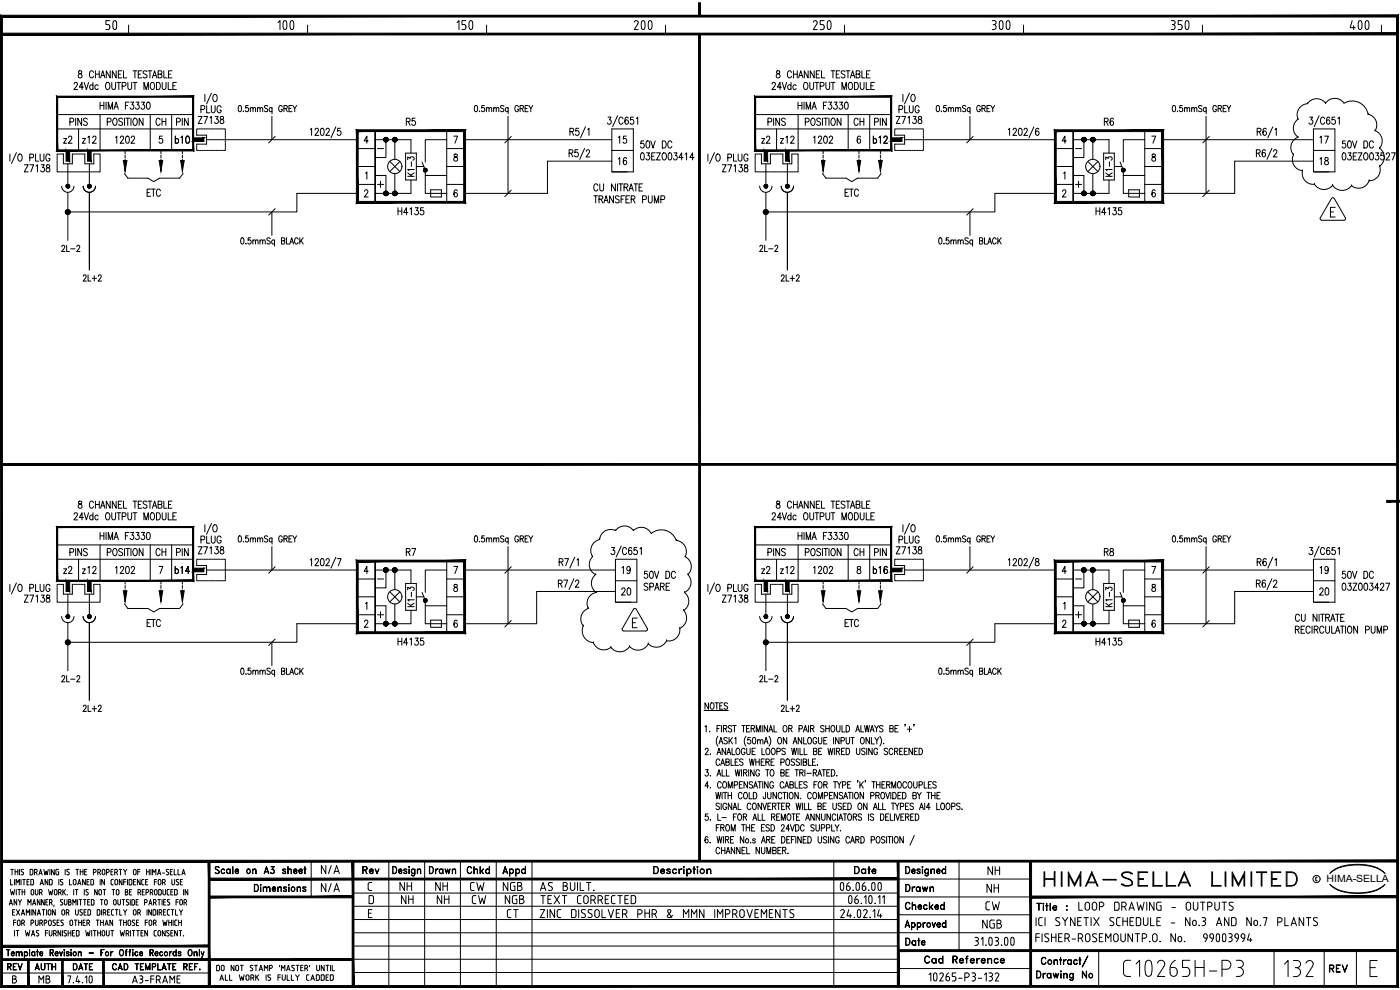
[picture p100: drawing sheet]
<svg xmlns="http://www.w3.org/2000/svg" width="420mm" height="297mm" viewBox="0 0 420 297" stroke-linecap="round" stroke-linejoin="round" font-family="sans-serif">
<defs><g id="words">
<g font-size="11.9">
<text x="26.5" y="12.3">50</text>
<text x="77.6" y="12.3">100</text>
<text x="133.4" y="12.3">150</text>
<text x="185.2" y="12.3">200</text>
<text x="240.9" y="12.3">250</text>
<text x="292.8" y="12.3">300</text>
<text x="348.5" y="12.3">350</text>
<text x="400.4" y="12.3">400</text>
</g>
<text font-size="9.3" x="384.5" y="294.2">132</text>
<text font-size="7.9" x="312.6" y="267.1">HIMA-SELLA LIMITED</text>
<g font-size="5.7">
<text x="184.9" y="50.8">16</text>
<text x="395.1" y="50.8">18</text>
<text x="185.6" y="179.9">20</text>
<text x="395.1" y="179.9">20</text>
<text x="107.9" y="263.5">Rev</text>
<text x="139.3" y="263.5">Chkd</text>
<text x="255.4" y="263.5">Date</text>
<text x="95.6" y="268.8">N/A</text>
<text x="119.2" y="268.5">NH</text>
<text x="129.8" y="268.5">NH</text>
<text x="140.4" y="268.5">CW</text>
<text x="150.3" y="268.5">NGB</text>
<text x="119.6" y="272.3">NH</text>
<text x="130.2" y="272.3">NH</text>
<text x="140.8" y="272.3">CW</text>
<text x="150.6" y="272.3">NGB</text>
<text x="161.6" y="272.3">TEXT CORRECTED</text>
<text x="294.9" y="274.1">CW</text>
<text x="322.8" y="274.5">LOOP DRAWING - OUTPUTS</text>
<text x="151.3" y="276.6">CT</text>
<text x="161.2" y="276.6">ZINC DISSOLVER PHR &amp; MMN IMPROVEMENTS</text>
<text x="293.9" y="279.8">NGB</text>
<text x="10.9" y="296.3">MB</text>
<text x="38.8" y="296.3">A3-FRAME</text>
</g>
<g font-size="5.3">
<text x="59.3" y="34.9">PLUG</text>
<text x="268.8" y="34.9">PLUG</text>
<text x="45.9" y="38.8">CH</text>
<text x="58.6" y="38.5">Z7138</text>
<text x="121" y="38.8">R5</text>
<text x="255.4" y="38.8">CH</text>
<text x="268.1" y="38.5">Z7138</text>
<text x="330.6" y="38.8">R6</text>
<text x="18.3" y="44.1">z2</text>
<text x="24" y="44.1">z12</text>
<text x="33.9" y="44.1">1202</text>
<text x="51.9" y="44.1">b10</text>
<text x="184.9" y="44.1">15</text>
<text x="227.5" y="44.1">z2</text>
<text x="233.2" y="44.1">z12</text>
<text x="243.4" y="44.1">1202</text>
<text x="261.1" y="44.1">b12</text>
<text x="395.1" y="44.1">17</text>
<text x="6.4" y="52.9">Z7138</text>
<text x="125.6" y="54" transform="rotate(-90 125.6 54)">K1-3</text>
<text x="215.9" y="52.9">Z7138</text>
<text x="335.1" y="54" transform="rotate(-90 335.1 54)">K1-3</text>
<text x="43.4" y="60">ETC</text>
<text x="252.6" y="60">ETC</text>
<text x="118.5" y="65.6">H4135</text>
<text x="328.1" y="65.6">H4135</text>
<text x="24" y="85.7">2L+2</text>
<text x="233.5" y="85.7">2L+2</text>
<text x="45.9" y="167.9">CH</text>
<text x="58.6" y="167.6">Z7138</text>
<text x="59.3" y="164">PLUG</text>
<text x="121" y="167.9">R7</text>
<text x="255.4" y="167.9">CH</text>
<text x="268.1" y="167.6">Z7138</text>
<text x="268.8" y="164">PLUG</text>
<text x="330.6" y="167.9">R8</text>
<text x="18.3" y="173.2">z2</text>
<text x="24" y="173.2">z12</text>
<text x="33.9" y="173.2">1202</text>
<text x="51.9" y="173.2">b14</text>
<text x="185.9" y="173.2">19</text>
<text x="227.5" y="173.2">z2</text>
<text x="233.2" y="173.2">z12</text>
<text x="243.4" y="173.2">1202</text>
<text x="261.1" y="173.2">b16</text>
<text x="395.5" y="173.2">19</text>
<text x="6.4" y="182">Z7138</text>
<text x="125.6" y="183.1" transform="rotate(-90 125.6 183.1)">K1-3</text>
<text x="215.9" y="182">Z7138</text>
<text x="335.1" y="183.1" transform="rotate(-90 335.1 183.1)">K1-3</text>
<text x="43.4" y="189.1">ETC</text>
<text x="252.6" y="189.1">ETC</text>
<text x="118.5" y="194.7">H4135</text>
<text x="328.1" y="194.7">H4135</text>
<text x="24" y="214.8">2L+2</text>
<text x="233.5" y="214.8">2L+2</text>
<text x="95.6" y="263.2">N/A</text>
<text x="295.6" y="263.5">NH</text>
<text x="270.9" y="268.8">Drawn</text>
<text x="295.3" y="268.8">NH</text>
<text x="270.9" y="274.1">Checked</text>
<text x="270.9" y="284.7">Date</text>
<text x="276.6" y="290.3">Cad Reference</text>
<text x="397.9" y="292.8">REV</text>
</g>
<g font-size="4.9">
<text x="112.5" y="57.5">+</text>
<text x="321.7" y="57.5">+</text>
<text x="17.6" y="76.6">2L-2</text>
<text x="227.2" y="76.6">2L-2</text>
<text x="112.5" y="186.6">+</text>
<text x="321.7" y="186.6">+</text>
<text x="17.6" y="205.7">2L-2</text>
<text x="227.2" y="205.7">2L-2</text>
<text x="1.4" y="292.1">REV</text>
<text x="9.5" y="292.1">AUTH</text>
<text x="21.2" y="292.1">DATE</text>
</g>
<text font-size="3" x="398.1" y="264.7">HIMA-SELLA</text>
<g font-size="2.6">
<text x="112.5" y="45.9">-</text>
<text x="321.7" y="45.9">-</text>
<text x="112.5" y="175">-</text>
<text x="321.7" y="175">-</text>
</g>
</g></defs>
<!-- layer: 00-DRG_FRAME -->
<g fill="none" stroke="#000" stroke-width=".3">
<path d="M69.8 260l.1 2.1zM80 260l.7 2.1-.7-1.8-.7 1.8zM82.2 260l-.6 .9 .5 .1 .2 .3M86.4 260l.1 2.1zM91.5 260v2.1zM93.4 258.4v10.7M116.7 258.4v37.6M117.9 260a1.09 1.09 0 0 1 1.2 1.1 1.09 1.09 0 0 1-1.2 1zM122.7 260l.1 .3zM127.4 258.4v37.6M128.9 260a1.09 1.09 0 0 1 1.2 1.1 1.09 1.09 0 0 1-1.2 1zM138.2 258.4v37.6"/>
<path d="M148.9 258.4v37.6M151.6 260l.8 2.1-.8-1.8-.7 1.8zM157.6 260l.1 2.1zM159.7 258.4v37.6M196.2 260h.7a1.15 1.15 0 0 1 .7 1.1 1.15 1.15 0 0 1-.7 1h-.7zM205.2 260l.2 .1-.1 .2-.2-.1zM208.3 260v2.1zM250.2 258.4v37.6M271.8 260a1.1 1.1 0 0 1 1.3 1.1 1.1 1.1 0 0 1-1.3 1zM283.7 260l.1 2.1zM287.8 258.4v26.8M2.8 271.6l.5-1.7 .4 1.7"/>
<path d="M2.9 271.1h.7M3.1 266.9l.4 1.6 .3-1.1 .3 1.1 .3-1.6M3.2 263.9v1.6h.6M3.2 260.8h.8M3.6 260.8v1.7M3.8 273.7h.5M4.1 276.8h.6M4.3 263.9v1.6M4.3 279.2v1.6M4.4 272.9h-.6v1.7h.6M4.5 260.8v1.7M4.5 261.6h.9"/>
<path d="M4.7 276.1h-.6v1.6M4.8 265.5v-1.6l.5 .9 .5-.9v1.6M4.8 279.2h.9M4.9 266.9v1.6M4.9 272.9l1 1.7M5 269.9v1.7l-.8-1.7v1.7M5.2 279.2v1.6M5.4 260.8v1.7M5.4 266.9h.8M5.4 276.1l.6 .2v1.2a.41 .41 0 0 1-.5 .2 .41 .41 0 0 1-.3-.5zM5.5 269.9l.5 .7v1M5.8 266.9v1.6"/>
<path d="M5.8 260.8v1.7M5.9 272.9l-1 1.7M6.3 263.9v1.6M6.4 260.9l.1 .6M6.4 274.6l.5-1.7 .5 1.7M6.4 260.9h.7M6.5 269.9l-.5 .7M6.5 261.5l.4 .2a.43 .43 0 0 1 .1 .7 .43 .43 0 0 1-.7 0M6.5 277h.4M6.6 274.1h.6M6.6 266.9v1.6M6.6 267.6h.8"/>
<path d="M6.8 263.9h.8M6.9 276l.4 .5-.4 .5M6.9 276.1h-.4v1.6M7 277l.3 .7M7.2 263.9v1.6M7.4 266.9v1.6M7.6 279.2l.4 1.6 .3-1.1 .3 1.1 .4-1.6M7.9 274.6v-1.7l.5 .9 .5-.9v1.7M8.1 264.6h.5M8.4 271.6v-1.7l.4 .9 .5-.9v1.7M8.8 263.9h-.7v1.6h.7M9.2 263.9l.8 .1-.1 1.4-.7 .1z"/>
<path d="M9.3 277h.4M9.4 272.9v1.7M9.5 266.9l.6 .2v1.2a.37 .37 0 0 1-.4 .2 .37 .37 0 0 1-.3-.2l-.1-1zM9.5 260.8l.3 .2 .1 1.1M9.5 260.8h-.5v1.7h.5M9.7 277l.4-.3v-.4l-.8-.2v1.6M9.8 271.6l.5-1.7 .4 1.7M9.9 262.1l-.4 .4M9.9 271.1h.7M10.4 261.8h.4M10.6 266.9l.1 1.4a.37 .37 0 0 0 .3 .2 .37 .37 0 0 0 .3-.2l.1-1.4M10.6 276.1l.1 1.4a.41 .41 0 0 0 .5 .2 .41 .41 0 0 0 .3-.5v-1.1"/>
<path d="M10.7 272.9v1.7l-.8-1.7v1.7M10.8 260.8l.4 .5-.4 .4M10.8 260.8h-.4v1.7M10.9 261.8l.3 .7M11.1 279.8l.4 .3a.43 .43 0 0 1 0 .6 .43 .43 0 0 1-.6 0M11.2 274.6l.5-1.7 .4 1.7M11.3 274.1h.7M11.6 279.3h-.6l.1 .5M11.7 262.5l.5-1.7 .5 1.7M11.9 262h.6M11.9 267.8h.4l.4 .7M11.9 277h.5"/>
<path d="M12 269.9v1.7l-.8-1.7v1.7M12 265.5l.6-1.6 .4 1.6M12.2 265.1h.7M12.3 266.9l.4 .4-.4 .5M12.3 266.9h-.4v1.6M12.4 277l.3-.3v-.4l-.8-.2v1.6M12.4 277l.4 .7M12.7 272.9h.8M13.1 272.9v1.7M13.2 260.8l.3 1.7 .3-1.1 .3 1.1 .4-1.7M13.3 269.9v1.7l-.8-1.7v1.7M13.3 277h.4"/>
<path d="M13.6 279.9h.7M13.7 277l.3-.3v-.4l-.7-.2v1.6M13.8 270.6h.4M14 272.9v1.7M14.3 279.2h-.7v1.6M14.4 263.9v1.6l-.9-1.6v1.6M14.4 269.9h-.6v1.7h.6M14.6 266.9l.3 1.6 .3-1.1 .3 1.1 .4-1.6M14.7 273l.5 .2v1.1a.41 .41 0 0 1-.5 .2 .41 .41 0 0 1-.2-.4zM14.8 276.1l.5 .2v1.2a.41 .41 0 0 1-.4 .2 .41 .41 0 0 1-.3-.5zM14.8 279.2v1.4a.41 .41 0 0 0 .5 .2 .41 .41 0 0 0 .3-.4v-1.2M14.9 270.8h.4"/>
<path d="M15 260.8v1.7M15.3 270.8l.3-.2v-.5l-.7-.2v1.7M15.3 263.8l.4 .4-.1 1.1-.3 .2M15.3 263.9h-.5v1.6h.5M15.3 270.8l.4 .8M16.2 271.6v.4M16.3 260.8v1.7l-.8-1.7v1.7M16.5 277a.44 .44 0 0 1 0 .6 .44 .44 0 0 1-.6 0M16.5 266.9l.5 .2v1.2a.37 .37 0 0 1-.3 .2 .37 .37 0 0 1-.3-.2l-.1-1zM16.6 272.9v1.7l-.8-1.7v1.7M16.6 276.1h-.4l-.3 .2 .1 .3 .5 .4M16.8 262.1l.3 .4"/>
<path d="M17.1 260.8l-.3 .2v1.1M17.1 260.8h.5M17.1 276.8h.5M17.4 261.6h.2v.9h-.5M17.6 267.8l.7-.2-.1-.7h-.6v1.6M17.7 263.9v1.6M17.8 276.1h-.7v1.6h.7M18.1 267.8l.3 .7M18.2 279.2v1.6l-.8-1.6v1.6M18.3 270.6l.4 .2M18.7 270.8a.44 .44 0 0 1 0 .6 .44 .44 0 0 1-.6 .1M18.7 279.2v1.6"/>
<path d="M18.8 273l.5 .2v1.1a.41 .41 0 0 1-.4 .2 .41 .41 0 0 1-.3-.4zM18.8 270h-.6l.1 .5M18.8 277a.43 .43 0 0 1 .1 .6 .43 .43 0 0 1-.6 0M18.9 263.9h-.5l-.3 .2 .1 .3 .5 .4a.44 .44 0 0 1 .1 .6 .44 .44 0 0 1-.7 0M18.9 266.9v1.6M19 276.1h-.4l-.3 .2v.3l.6 .4M19.1 267.5l.6 1M19.3 269.9v1.2M19.6 260.8v1.7M19.7 266.9l-.8 .9M19.9 273.8h.4M19.9 279.3l-.4-.1-.3 .2 .1 .3 .7 .7-.4 .4"/>
<path d="M20.1 269.9l-.1 1.4a.37 .37 0 0 1-.3 .2 .37 .37 0 0 1-.3-.2l-.1-.2M20.2 268.5h.1M20.2 261.5l.4 .2a.43 .43 0 0 1 .1 .7 .43 .43 0 0 1-.7 0M20.3 272.9l.4 .5-.4 .4M20.3 272.9h-.4v1.7M20.4 273.8l.3 .8M20.4 279.2v1.6M20.4 279.9h.9M20.6 270.6h.4M20.8 260.9h-.7l.1 .6M20.8 263.9v1.6h.7M21 269.9l.3 .4-.3 .3 .4 .5-.4 .4"/>
<path d="M21 269.9h-.4v1.7h.4M21.2 276.1l.5 .2v1.2a.41 .41 0 0 1-.4 .2 .41 .41 0 0 1-.3-.5zM21.3 279.2v1.6M21.8 279.9h.4M21.9 271.6v-1.7l.4 .9 .5-.9v1.7M22.1 266.9v1.6M22.2 263.9l.6 .2v1.2a.41 .41 0 0 1-.5 .2 .41 .41 0 0 1-.3-.5zM22.3 276.1h.8M22.4 279.2h-.6v1.6h.6M22.6 266.9h.8M22.7 272.9v1.4a.41 .41 0 0 0 .5 .2 .41 .41 0 0 0 .3-.4v-1.2M22.7 276.1v1.6"/>
<path d="M22.8 260.8h.8M22.9 279.2l.8 .2-.1 1.4h-.7zM23 266.9v1.6M23.2 260.8v1.7M23.3 269.9v1.7M23.3 265.5l.5-1.6 .5 1.6M23.5 265.1h.6M23.6 276.1v1.6M23.6 276.8h.8M23.8 269.9h.8M24 274.5l.4 .1M24.1 260.8v1.7"/>
<path d="M24.1 261.6h.8M24.2 269.9v1.7M24.4 276.1v1.6M24.6 273.8l.1 .5-.3 .3M24.7 273l-.4-.1-.3 .3v.3l.6 .3M24.9 260.8v1.7M24.9 276.8h.5M25 269.9h.8M25.2 273.7h.5M25.3 266.9v1.6M25.4 261.6h.5M25.4 269.9v1.7"/>
<path d="M25.6 276.1h-.7v1.6h.7M25.6 263.9v1.6l-.8-1.6v1.6M25.7 279.2l.3 1.6 .4-1.1 .3 1.1 .3-1.6M25.8 267h.7M25.9 267l-.1 .4 .5 .4a.43 .43 0 0 1 .1 .6 .43 .43 0 0 1-.6 0M25.9 272.9h-.7v1.7h.7M26.1 260.8h-.7v1.7h.7M26.1 277h.4M26.1 264.6h.5M26.3 270.6h.5M26.5 277l.3-.3v-.4l-.7-.2v1.6M26.6 277l.3 .7"/>
<path d="M26.8 263.9h-.7v1.6h.7M26.8 272.9l.4 .4M26.9 272.9h-.5v1.7l.6-.1 .2-.3M26.9 269.9h-.6v1.7h.6M27.2 273.3v.9M27.3 263.9l.7 .1-.1 1.4-.6 .1zM27.5 279.2v1.6M28 279.2h.8M28 261.8h.4M28.2 271.2l-.1 .3-.7 .1v-1.7l.8 .2v1.1M28.4 279.2v1.6M28.4 260.8l.5 .5-.5 .4"/>
<path d="M28.4 260.8h-.4v1.7M28.9 276.1h.8M29.2 266.9v1.6l-.8-1.6v1.6M29.3 276.1v1.6M29.3 279.2v1.6M29.3 279.9h.8M29.4 261.8h.4M29.6 272.9l.4 .4M29.7 267.3v-.2a.37 .37 0 0 1 .3-.2 .37 .37 0 0 1 .4 .2v1.2a.37 .37 0 0 1-.4 .2 .37 .37 0 0 1-.3-.2v-.2M29.7 272.9h-.5v1.7l.6-.1 .2-.3M29.7 267.3v.8M29.7 260.8l.5 .5-.5 .4"/>
<path d="M29.8 260.8h-.4v1.7M29.8 261.8l.4 .7M30 273.3v.9M30.1 263.9v1.6M30.1 269.9h.8M30.1 279.2v1.6M30.2 276.1v1.6M30.2 276.8h.8M30.5 272.9v1.7M30.5 269.9v1.7M30.6 279.7l.1-.3a.39 .39 0 0 1 .3-.2 .39 .39 0 0 1 .4 .2v1.2a.41 .41 0 0 1-.5 .2 .41 .41 0 0 1-.3-.4M30.6 261.3l.1-.3a.41 .41 0 0 1 .5-.2 .41 .41 0 0 1 .3 .5"/>
<path d="M30.6 279.7v.7M30.7 261.3v.9a.41 .41 0 0 0 .5 .3 .41 .41 0 0 0 .3-.5v-.7M30.9 266.9h.8M31 273.8l.7-.2-.1-.6-.6-.1v1.7M31 276.1v1.6M31.3 266.9v1.6M31.4 263.9v1.6l-.9-1.6v1.6M31.4 270.4v.9a.37 .37 0 0 0 .4 .2 .37 .37 0 0 0 .3-.2l.1-.9M31.4 270.4v-.3a.37 .37 0 0 1 .4-.2 .37 .37 0 0 1 .3 .2l.1 .3M31.5 273.8l.3 .8M31.5 277.7l.5-1.6 .5 1.6M31.7 277.2h.6"/>
<path d="M32 279.2v1.4a.41 .41 0 0 0 .5 .2 .41 .41 0 0 0 .3-.4v-1.2M32 261.8h.4M32.3 273.7h.5M32.4 260.8l.4 .5-.4 .4M32.4 260.8h-.4v1.7M33 272.9h-.7v1.7h.7M33.3 279.2h.8M33.3 261.6h.5M33.6 266.9h.8M33.7 279.2v1.6M33.8 272.9l-.3 .2-.1 1.1 .2 .3 .5 .1M33.8 272.9h.3"/>
<path d="M33.8 276.1v1.6l-.8-1.6v1.6M34 260.8h-.7v1.7h.7M34 263.9h-.5l-.2 .3 .1 1.1 .6 .2M34 266.9v1.6M34.1 270.4v-.3a.37 .37 0 0 1 .4-.2 .37 .37 0 0 1 .3 .2l.1 .3M34.1 270.4v.9a.37 .37 0 0 0 .4 .2 .37 .37 0 0 0 .3-.2l.1-.9M34.4 261.8h.5M34.6 272.9h.8M34.7 263.9l.5 .2v1.2a.41 .41 0 0 1-.4 .2 .41 .41 0 0 1-.3-.5zM34.9 260.8l.4 .5-.4 .4M34.9 260.8h-.5v1.7M34.9 261.8l.4 .7"/>
<path d="M35 272.9v1.7M35.1 266.9l.5 .2v1.2a.37 .37 0 0 1-.3 .2 .37 .37 0 0 1-.3-.2l-.1-1zM35.4 269.9v1.4a.37 .37 0 0 0 .4 .2 .37 .37 0 0 0 .3-.2l.1-1.4M35.8 260.8h.8M35.8 276.1h.8M35.9 272.9v1.7h.7M36.1 279.2l.3 1.6 .3-1.1 .3 1.1 .4-1.6M36.2 260.8v1.7M36.2 276.1v1.6M36.6 263.9v1.6l-.8-1.6v1.6M36.6 269.9h.8M37 269.9v1.7"/>
<path d="M37.1 260.8l.5 .8v.9M37.1 272.9l.4 .8v.9M37.1 276.1v1.6M37.1 276.8h.8M37.1 264.6h.7M37.6 266.9l.7 .2v.3l-.3 .2 .4 .5-.4 .4h-.4zM37.6 267.6h.4M37.8 263.9h-.7v1.6M37.9 276.1v1.6M38.1 260.8l-.5 .8M38.1 272.9l-.6 .8M38.3 263.9v1.6"/>
<path d="M38.5 270.8a.44 .44 0 0 1 0 .6 .44 .44 0 0 1-.6 .1M38.6 276.1l.6 .2v1.2a.41 .41 0 0 1-.5 .2 .41 .41 0 0 1-.3-.5zM38.6 270l-.4-.1-.3 .2 .1 .3 .5 .4M38.8 263.9l.7 .1-.1 1.4-.6 .1zM38.9 267.6h.5M39.1 269.9v1.7M39.2 279.2v1.6M39.5 266.9h-.6v1.6h.6M39.7 279.2h.8M39.9 276.7l.4 .3M40 261.3l.1 .9a.41 .41 0 0 0 .5 .3 .41 .41 0 0 0 .3-.5v-.7M40 261.3l.1-.3a.41 .41 0 0 1 .5-.2 .41 .41 0 0 1 .3 .5"/>
<path d="M40.1 264.6h.5M40.1 279.2v1.6M40.2 273l.6 .2v1.1a.41 .41 0 0 1-.5 .2 .41 .41 0 0 1-.3-.4zM40.3 277a.44 .44 0 0 1 0 .6 .44 .44 0 0 1-.6 0M40.4 271.2l-.2 .3-.6 .1v-1.7l.7 .2 .1 1.1M40.4 276.1h-.6l.1 .6M40.7 263.9h-.6v1.6h.6M40.9 270.6h.4M41 276.8h.4M41 279.2h.8M41.3 273.8l.8-.2-.2-.6-.6-.1v1.7M41.3 261.6h.7"/>
<path d="M41.4 279.2v1.6M41.4 267.8l.8-.2-.2-.7h-.6v1.6M41.5 269.9h-.6v1.7h.6M41.6 276.1h-.6v1.6h.6M41.8 273.8l.4 .8M41.9 267.8l.3 .7M42 260.8h-.7v1.7M42.1 263.9v1.6l-.9-1.6v1.6M42.3 279.9h.5M42.7 267.6h.5M43 279.2h-.7v1.6h.7M43.2 263.9l-.6 .1-.1 1.1 .2 .3 .5 .1"/>
<path d="M43.3 266.9h-.6v1.6h.6M43.4 270.8h.4M43.6 276.8h.6M43.7 264.6h.5M43.8 270.8l.3-.2v-.5l-.7-.2v1.7M43.8 267.8l.7-.2-.1-.7h-.6v1.6M44 260.8v1.7M44 261.6h.8M44.1 272.9v1.7M44.2 276.1h-.6v1.6M44.3 279.2v1.6l-.8-1.6v1.6M44.3 263.9h-.6v1.6h.6"/>
<path d="M44.7 271.6l.4-1.7 .5 1.7M44.8 260.8v1.7M44.8 271.1h.6M44.9 276.1l.6 .2v1.2a.41 .41 0 0 1-.5 .2 .41 .41 0 0 1-.3-.5zM45.1 267.8l.7-.2-.1-.7h-.6v1.6M45.3 260.8v1.7M45.4 272.9v1.7l-.8-1.7v1.7M45.6 267.8l.3 .7M45.8 262.5v-1.7l.5 1 .5-1v1.7M46.1 277h.4M46.1 270.8h.4M46.3 264.6h.7"/>
<path d="M46.4 272.9l.4 .4-.1 1.1-.8 .2v-1.7h.5M46.5 277l.3-.3v-.4l-.7-.2v1.6M46.5 269.9l.4 .5-.4 .4M46.5 269.9h-.4v1.7M46.5 277l.4 .7M46.5 266.9l.6 .2v1.2a.37 .37 0 0 1-.4 .2 .37 .37 0 0 1-.3-.2v-1zM46.6 270.8l.3 .8M46.9 279.2h-.5l-.2 .4 .1 1.1 .6 .1M47 263.9h-.7v1.6M47.2 272.9v1.7M47.3 262.5l.5-1.7 .5 1.7M47.4 269.9h.8"/>
<path d="M47.4 262h.7M47.6 279.3l.6 .1v1.2a.41 .41 0 0 1-.5 .2 .41 .41 0 0 1-.3-.4zM47.6 266.9l.8 .2-.2 1.4h-.6zM47.7 263.9l.5 .2v1.2a.41 .41 0 0 1-.5 .2 .41 .41 0 0 1-.2-.5zM47.8 269.9v1.7M47.8 273.8l.7-.2-.1-.6-.6-.1v1.7M48.2 273.8l.4 .8M48.6 269.9v1.7M48.7 261.9h.7M48.8 264.8h.4M48.9 276.1l.3 1.6 .3-1.1 .3 1.1 .4-1.6M48.9 266.9v1.4a.37 .37 0 0 0 .4 .2 .37 .37 0 0 0 .3-.2l.1-1.4"/>
<path d="M49.1 273.7h.5M49.1 270.6h.5M49.2 263.8l.4 .5-.4 .5M49.2 263.9h-.4v1.6M49.3 264.8l.3 .7M49.6 279.2v1.6l-.9-1.6v1.6M49.7 272.9h-.6v1.7h.6M49.7 269.9h-.6v1.7h.6M50.1 268.2l.2 .3h.5M50.2 267.3v.9M50.5 272.9l-.2 .2-.1 1.1 .2 .3 .5 .1M50.5 272.9h.4"/>
<path d="M50.6 260.9l-.4-.1-.3 .3v.3l.6 .3a.43 .43 0 0 1 0 .7 .43 .43 0 0 1-.6 0M50.7 276.1v1.6M50.7 276.8h.8M50.8 279.3l-.5-.1-.3 .2 .1 .3 .5 .4M50.8 270.8a.44 .44 0 0 1 0 .6 .44 .44 0 0 1-.6 .1M50.8 266.9h-.5l-.2 .3M50.9 270l-.4-.1-.3 .2 .1 .3 .5 .4M51.1 261.6h.5M51.3 267.6h.5M51.3 279.9h.5M51.4 272.9h.8M51.5 276.1v1.6"/>
<path d="M51.6 265v.3a.41 .41 0 0 0 .5 .2 .41 .41 0 0 0 .3-.5M51.6 263.9v1.2M51.8 260.8h-.7v1.7h.7M51.8 272.9v1.7M51.9 266.9h-.6v1.6h.6M51.9 279.2h-.6v1.6h.6M52 276.1v1.6M52.3 260.8v1.7h.6M52.4 266.9l.7 .2-.1 1.4h-.6zM52.4 263.9v1.2M52.7 272.9v1.7h.6M52.8 276l-.3 .2v1.1l.3 .4"/>
<path d="M52.8 276.1h.3M52.8 277.7h.3M52.8 270.6h.7M52.9 265.4l.4 .1M53.2 279.2v1.6l-.8-1.6v1.6M53.4 260.8v1.7h.7M53.5 269.9h-.7v1.7M53.6 276.1v1.6M53.6 276.8h.8M53.6 263.9h-.4l-.3 .2 .7 .9-.3 .5M53.7 279.2h.8M53.8 272.9l.5 .8v.9"/>
<path d="M54 270.4v.9a.37 .37 0 0 0 .3 .2 .37 .37 0 0 0 .4-.2l.1-.9M54 270.4v-.3a.37 .37 0 0 1 .3-.2 .37 .37 0 0 1 .4 .2v.3M54.1 264.6h.5M54.1 279.2v1.6M54.4 276.1v1.6M54.6 262.5l.5-1.7 .5 1.7M54.7 262h.7M54.8 263.9h-.7v1.6h.7M54.8 272.9l-.5 .8M55.1 266.9v1.6M55.2 270.8h.4M55.6 270.8l.4-.2v-.5l-.8-.2v1.7"/>
<path d="M55.7 270.8l.3 .8M56.4 266.9v1.6l-.8-1.6v1.6M64.7 260.1a.78 .78 0 0 1 1.1 .2l-.4-.2-.7 .2v.4l.9 .4a.55 .55 0 0 1 .2 .6 .55 .55 0 0 1-.4 .4l-.8-.3 .4 .2 .7-.2-.1-.6-.9-.5zM66.6 260.8l.5-.1 .2 .4-.1-.2a.57 .57 0 0 0-.8 .5 .57 .57 0 0 0 .8 .5l.2-.1a.67 .67 0 0 1-1 0 .67 .67 0 0 1 .2-1zM68.2 260.8l.5-.1 .3 .3-.3-.2a.61 .61 0 0 0-.7 .6 .61 .61 0 0 0 .7 .6l.3-.2a.67 .67 0 0 1-1 0 .67 .67 0 0 1 .2-1zM69 260.7l.1 1.4zM70.6 261.3h.9l-.1-.4a.57 .57 0 0 0-.8 .5 .57 .57 0 0 0 .8 .5l.2-.1a.62 .62 0 0 1-.8 .1 .62 .62 0 0 1-.1-.9 .62 .62 0 0 1 .8-.1l.1 .5h-1M75.8 260.7l.1 1.4zM76.2 260.8h.6l.1 1.3-.2-1.2-.4-.1-.4 .3zM76.3 265.4a1.09 1.09 0 0 1 1.3 1 1.09 1.09 0 0 1-1.3 1.1zM76.4 265.5a.97 .97 0 0 1 1.1 .9 .97 .97 0 0 1-1.1 1zM78.2 265.4l.1 .2z"/>
<path d="M78.2 265.5h.1M78.2 266.1l.1 1.4zM79 266.1l.1 1.4zM79.4 266.2h.6l.1 1.3-.2-1.2-.4-.1-.4 .3zM79.4 261.6h1.1M79.5 261.5h.9M80.3 266.2h.7v1.3l-.1-1.2-.4-.1-.4 .3zM81.2 261.8l.3 .2M81.7 260.8a.66 .66 0 0 1 .7 .5 .66 .66 0 0 1-.5 .8 .66 .66 0 0 1-.8-.4l.2 .2a.63 .63 0 0 0 1-.3M81.8 266.7h.9l-.3-.5a.59 .59 0 0 0-.6 .6 .59 .59 0 0 0 .8 .5l.1-.1a.63 .63 0 0 1-.8 0 .63 .63 0 0 1-.1-.8 .63 .63 0 0 1 .9-.1v.5h-.9M81.9 260.9l.4 .5-.4 .6M82.2 260.1l-.9-.1h1l-.6 .9"/>
<path d="M83.4 266.1v1.4zM83.7 266.2h.6l.1 1.3-.2-1.2-.3-.1-.5 .3zM84.9 261.9h.8M84.9 261.1l.8 .4 .1 .3a.52 .52 0 0 1-.5 .4 .52 .52 0 0 1-.5-.4l.2 .2M84.9 260.9h.8M85 260.8v.4M85.1 267.3h.8M85.1 266.5l.9 .6-.3 .4-.7-.3 .2 .2M85.1 266.3h.8M85.2 266.2v.4M85.6 260.8l.2 .2a.52 .52 0 0 0-.5-.3 .52 .52 0 0 0-.5 .3l.9 .6M85.6 261.5v.5"/>
<path d="M85.9 266.2l.1 .2-.3-.3-.6 .1-.1 .2 .9 .6M85.9 266.9v.5M86.7 265.4v.2zM86.7 265.5h.1M86.7 266.1v1.4zM86.7 260.8h.7l.1 1.3-.2-1.2-.4-.1-.4 .3zM88.2 261.3h.8v-.4a.57 .57 0 0 0-.9 .5 .57 .57 0 0 0 .9 .5l.2-.1a.62 .62 0 0 1-.9 .1 .62 .62 0 0 1-.1-.9 .62 .62 0 0 1 .8-.1l.2 .5h-1M89.2 266.1v1.4zM89.5 266.2h.6l.1 1.3-.2-1.2-.3-.1-.5 .3zM89.8 261.3h.9l-.1-.4a.57 .57 0 0 0-.8 .5 .57 .57 0 0 0 .8 .5l.1-.1a.62 .62 0 0 1-.8 .1 .62 .62 0 0 1-.1-.9 .62 .62 0 0 1 .9-.1v.5h-.9M90.9 267.3h.8M90.9 266.5l.9 .6-.3 .4-.7-.3 .2 .2"/>
<path d="M90.9 266.3h.8M91 266.2v.4M91.2 260.7l.6 .1zM91.6 266.2l.2 .2-.3-.3-.7 .3 .9 .6M91.6 266.9v.5M106 268h163.6M106 271.9h163.6M106 275.9h163.6M117.9 260.1a.98 .98 0 0 1 1.1 1 .98 .98 0 0 1-1.1 .9zM119.7 261.3h.8v-.4a.56 .56 0 0 0-.8 .5 .56 .56 0 0 0 .8 .5l.1-.1a.61 .61 0 0 1-.8 .1 .61 .61 0 0 1-.1-.9 .61 .61 0 0 1 .8-.1l.1 .5h-.9M121.2 261.1l.8 .4 .1 .3a.51 .51 0 0 1-.5 .4 .51 .51 0 0 1-.4-.4l.1 .2M121.2 260.9h.8"/>
<path d="M121.3 260.8v.4M121.9 260.8l.2 .2a.51 .51 0 0 0-.5-.3 .51 .51 0 0 0-.4 .3l.8 .6M121.9 261.5v.5M122.7 260.1h.1M122.7 260.7l.1 1.4zM123.7 260.8l.4-.1 .4 .3-.4-.2a.61 .61 0 0 0-.6 .6 .61 .61 0 0 0 .6 .6l.4-.2a.66 .66 0 0 1-1.1 0 .66 .66 0 0 1 .3-1zM124.5 260.7v1.5l-.2 .5-.5 .2-.3-.4 .6 .2 .4-.5zM125.2 260.7l.1 1.4zM125.6 260.8h.6l.1 1.3-.2-1.2-.3-.1-.5 .3zM128.9 260.1a.98 .98 0 0 1 1.1 1 .98 .98 0 0 1-1.1 .9zM130.7 260.7l.1 1.4zM131 260.8l.5-.1-.7 .6z"/>
<path d="M132.1 260.8l.4-.1 .4 .3-.4-.2a.61 .61 0 0 0-.6 .6 .61 .61 0 0 0 .6 .6l.4-.2a.66 .66 0 0 1-1.1 0 .66 .66 0 0 1 .3-1zM132.9 260.7v1.4zM133.5 260.7l.5 1.1 .3-1.1 .4 1.1 .4-1.1-.4 1.4-.4-1.1-.3 1.1zM135.7 260.7l.1 1.4zM136.1 260.8h.6l.1 1.3-.2-1.2-.4-.1-.4 .3zM151.1 261.6h1.1M151.2 261.5h.9M152.9 260.7l.1 2.2zM153.2 260.8a.65 .65 0 0 1 .8 .2 .65 .65 0 0 1-.1 .9 .65 .65 0 0 1-.9-.1l.4 .2a.62 .62 0 0 0 .6-.6 .62 .62 0 0 0-.6-.6l-.4 .2zM154.7 260.7l.2 2.2zM155 260.8a.65 .65 0 0 1 .9 .2 .65 .65 0 0 1-.2 .9 .65 .65 0 0 1-.8-.1l.3 .2a.62 .62 0 0 0 .7-.6 .62 .62 0 0 0-.7-.6l-.3 .2zM156.8 260.8l.4-.1 .4 .3-.4-.2a.62 .62 0 0 0-.6 .6 .62 .62 0 0 0 .6 .6l.4-.2a.68 .68 0 0 1-1.1 0 .68 .68 0 0 1 .3-1z"/>
<path d="M196.3 260.1a1.02 1.02 0 0 1 1.2 .7 1.02 1.02 0 0 1-.6 1.2h-.6zM198.3 261.3h1v-.2a.56 .56 0 0 0-.8-.1 .56 .56 0 0 0 0 .8 .56 .56 0 0 0 .8-.1 .66 .66 0 0 1-1 .2 .66 .66 0 0 1 .2-1.1h.7l.3 .6h-1.2M200.2 261.9h.9M200.2 261.1l.9 .4 .1 .3a.63 .63 0 0 1-1.1 0l.2 .2M200.2 260.9h.9M200.3 260.8v.4M201 260.8l.2 .2a.63 .63 0 0 0-1.1 0l1 .6M201 261.5v.5M201.9 261l.7-.3 .3 .4a.56 .56 0 0 0-.8-.1 .56 .56 0 0 0 0 .8 .56 .56 0 0 0 .8-.1 .6 .6 0 0 1-.7 .4 .6 .6 0 0 1-.4-.8zM203.8 260.7l.1 1.4zM204.2 260.8l.5-.1-.8 .6zM205.2 260.1h.1"/>
<path d="M205.2 260.7l.1 1.4zM206.1 260.7l.1 2.2zM206.2 261a.68 .68 0 0 1 1-.1 .68 .68 0 0 1 0 1 .68 .68 0 0 1-1-.1l.4 .2a.62 .62 0 0 0 .7-.6 .62 .62 0 0 0-.7-.6zM207.9 260.7l.8 .1zM209.2 260.1l.2-.1 .1 .2-.2 .1zM209.3 260.1h.1M209.3 260.7l.1 1.4zM212.1 260.7l.1 1.4zM212.2 261.1l.5-.4 .6 .1 .1 1.3-.2-1.2-.5-.1zM269.6 263.7h39.7M269.6 269.1h39.7M269.6 274.5h39.7"/>
<path d="M271.8 277.7h1M271.9 260.1a.98 .98 0 0 1 1.1 1 .98 .98 0 0 1-1.1 .9zM271.9 277.6h.9M272.3 276.1l.7 2.1-.7-1.8-.7 1.8zM273.5 276.8l.1 2.2zM273.7 261.3h.9l-.1-.4a.57 .57 0 0 0-.8 .5 .57 .57 0 0 0 .8 .5l.2-.1a.62 .62 0 0 1-.9 .1 .62 .62 0 0 1-.1-.9 .62 .62 0 0 1 .9-.1l.1 .5h-1M273.8 276.9a.65 .65 0 0 1 .9 .6 .65 .65 0 0 1-.9 .6l-.2-.2 .4 .2a.61 .61 0 0 0 .6-.6 .61 .61 0 0 0-.6-.6l-.4 .2zM275.3 276.8l.1 2.2zM275.3 261.9h.8M275.3 261.1l.8 .4 .1 .3a.52 .52 0 0 1-.5 .4 .52 .52 0 0 1-.5-.4l.2 .2M275.3 260.9h.8M275.4 260.8v.4"/>
<path d="M275.5 276.9a.65 .65 0 0 1 .9 .6 .65 .65 0 0 1-.9 .6l-.1-.2 .3 .2a.61 .61 0 0 0 .6-.6 .61 .61 0 0 0-.6-.6l-.3 .2zM276 260.8l.2 .2a.52 .52 0 0 0-.5-.3 .52 .52 0 0 0-.5 .3l.9 .6M276 261.5v.5M276.7 260.1l.2-.1 .1 .2-.2 .1zM276.8 260.1h.1M276.8 260.7l.1 1.4zM277 276.8l.1 1.4zM277.4 276.9l.4-.1-.7 .6zM277.8 260.8l.4-.1 .4 .3-.4-.2a.61 .61 0 0 0-.6 .6 .61 .61 0 0 0 .6 .6l.4-.2a.67 .67 0 0 1-1.1 0 .67 .67 0 0 1 .3-1zM278.6 260.7v1.8l-.7 .4-.3-.4 .6 .2 .4-.5zM279.4 260.7l.1 1.4zM279.7 276.8l.5 1.2 .6-1.2-.6 1.4z"/>
<path d="M279.7 260.8h.7v1.3l-.1-1.2-.4-.1-.4 .3zM281.2 261.3h.8l-.1-.4a.56 .56 0 0 0-.8 .5 .56 .56 0 0 0 .8 .5l.2-.1a.62 .62 0 0 1-.8 .1 .62 .62 0 0 1-.1-.9 .62 .62 0 0 1 .8-.1l.1 .5h-.9M281.3 277.4h.9l-.3-.5a.58 .58 0 0 0-.6 .7 .58 .58 0 0 0 .7 .4l.2-.1a.62 .62 0 0 1-.8 .1 .62 .62 0 0 1-.1-.9 .62 .62 0 0 1 .9-.1v.5h-.9M282.9 260.8l.5-.1 .3 .3-.3-.2a.61 .61 0 0 0-.7 .6 .61 .61 0 0 0 .7 .6l.3-.2a.67 .67 0 0 1-1 0 .67 .67 0 0 1 .2-1zM283 276.9l.4-.1 .4 .3-.4-.2a.61 .61 0 0 0-.6 .6 .61 .61 0 0 0 .6 .6l.4-.2a.67 .67 0 0 1-1 0 .67 .67 0 0 1 .2-1zM283.8 276.1l.1 2.1zM309.3 279.9h-203.3M311.1 271l1.4 .1zM311.7 271.1v2l.1-2M313 271.1l.3 .1-.2 .1zM313.1 271.1h.1M313.1 271.7l.1 1.4z"/>
<path d="M313.8 271.7l.7 .1zM314.1 271l.1 2.1zM315.1 271l.1 2.1zM316 272.3h1.1l-.1-.4a.59 .59 0 0 0-.9 .1 .59 .59 0 0 0 .1 .8 .59 .59 0 0 0 .9-.1l.1 .1a.68 .68 0 0 1-1.1 .2 .68 .68 0 0 1 0-1 .68 .68 0 0 1 1.1 .1v.3h-1.2M320 272.9l.3 .1-.2 .1zM320.1 271.7l.2 .1-.1 .2zM320.1 271.8h.1M320.1 272.9h.1M395.3 263.2l-.4 .2 .1 .8 .3 .1M399.7 261.5a9 9 0 0 1 5.2-2 13.6 13.6 0 0 1 9.1 1.2l1.1 .8M399.7 261.5l-.6 .5M402.3 260.2l-1.7 .7-1.5 1.1"/>
<path d="M402.3 267.2l-1.7-.7-1.5-1.1 1.7 1.3 1.8 .7M402.4 260.2a16.2 16.2 0 0 1 12.3 1l.9 .8M402.4 267.2a18.6 18.6 0 0 0 10.1 0M412.4 267.2l1.7-.7 1.5-1.1-1.6 1.3a16.1 16.1 0 0 1-11.4 .7M415.1 261.5l.5 .5M.5 291.9h62.3M1.9 284.9l1.1 .1zM2.4 285v1.8l.1-1.8M3.4 286.1h.8l-.1-.4a.51 .51 0 0 0-.7 .5 .51 .51 0 0 0 .7 .4l.2-.1a.55 .55 0 0 1-.8 .1 .55 .55 0 0 1 0-.8 .55 .55 0 0 1 .7-.1l.1 .5h-.9M4.4 292.8h-.6v2.1h.6a.6 .6 0 0 0 .6-.6 .6 .6 0 0 0-.7-.6M4.8 285.5l.1 1.3zM5.2 285.6h.5l.1 1.2-.2-1.1-.3-.1-.4 .3z"/>
<path d="M6 285.6h.6v1.2l-.1-1.1-.3-.1-.4 .3zM7.3 285.5v2zM7.5 285.6a.57 .57 0 0 1 .8 .6 .57 .57 0 0 1-1 .3l.4 .2a.56 .56 0 0 0 .5-.5 .56 .56 0 0 0-.5-.6l-.4 .2zM8.8 284.9l.1 1.9zM9.4 280.8l.5-1.6 .5 1.6M9.6 280.4h.7M9.7 285.6l.4-.1 .3 .3-.3-.2a.56 .56 0 0 0-.6 .6 .56 .56 0 0 0 .6 .5l.3-.2a.6 .6 0 0 1-1 0 .6 .6 0 0 1 .3-.9zM10.4 285.5l.1 1.3zM10.9 285.5l.6 .1zM11.2 284.9l.1 1.9zM12 286.1h.7v-.4a.51 .51 0 0 0-.7 .5 .51 .51 0 0 0 .7 .4l.1-.1a.55 .55 0 0 1-.7 .1 .55 .55 0 0 1-.1-.8 .55 .55 0 0 1 .7-.1l.1 .5h-.8M15.1 285.8l.8-.1v-.6l-.8-.1-.1 1.8v-1.9l1 .2-.1 .7-.8 .1"/>
<path d="M15.5 285.9l.5 .9-.4-.9M16.1 280.1l.8-.2-.2-.6-.6-.1v1.6M16.6 286.1h.8l-.1-.4a.5 .5 0 0 0-.7 .5 .5 .5 0 0 0 .7 .4l.1-.1a.55 .55 0 0 1-.7 .1 .55 .55 0 0 1-.1-.8 .55 .55 0 0 1 .8-.1v.5h-.8M16.6 280.1l.3 .7M17.8 285.5l.5 1.1 .5-1.1-.5 1.3zM19.2 280.7l.4 .1M19.2 284.9l.1 .3zM19.2 285h.1M19.2 285.5l.1 1.3zM20 285.7h.7M20 285.9l.7 .4v.2l-.3 .3-.5-.3M20 285.6v.4"/>
<path d="M20.3 292.8h1l-.6 2.1M20.6 285.6l.1 .2-.3-.3-.5 .3 .8 .5M20.6 286.3v.4M21.3 284.9l.1 .3zM21.3 285h.1M21.3 285.5l.1 1.3zM23.3 292.8l-.5 1.7h1.2M23.5 285.5l.1 1.3zM23.6 294v.9M23.8 285.6h.5l.1 1.2-.1-1.1-.4-.1-.3 .3zM25.5 293.3l.5-.5v2.1M26.7 285.9l1.3 .1z"/>
<path d="M26.8 293v1.7l.4 .2 .4-.2M27.6 293v1.7M30.3 284.9h.9l-.8 .1v1.8zM30.4 285.8h.4l-.4 .1M33.2 285.5l.1 1.3zM33.5 285.6l.4-.1-.6 .6zM34.1 289.2l.5-.1 .4 .4a.61 .61 0 0 0-.7-.3 .61 .61 0 0 0-.5 .6v.5a.59 .59 0 0 0 .3 .6 .59 .59 0 0 0 .6-.1l.3-.2a.64 .64 0 0 1-.8 .4 .64 .64 0 0 1-.5-.7zM35.6 290.6h1M35.6 290.5h.9M36.1 289.1l.6 1.9-.6-1.6-.7 1.6zM36.2 285l.1-.1a.98 .98 0 0 1 .8 1 .98 .98 0 0 1-.8 .9 1.24 1.24 0 0 1-.1-1.8zM36.2 285.1l.2-.1a.91 .91 0 0 1 .7 .9 .91 .91 0 0 1-.7 .8l-.5-.6z"/>
<path d="M37.2 289.1a.98 .98 0 0 1 1.2 1 .98 .98 0 0 1-1.2 .9zM37.3 289.2a.89 .89 0 0 1 1 .9 .89 .89 0 0 1-1 .8zM37.6 285.5l.5 .1zM37.9 280.1l.7-.2-.1-.6-.6-.1v1.6M38 285l-.2 1.8v-1.6l.1-.2 .3-.1-.3 .2M38.4 280.1l.3 .7M38.7 285.5l.5 .1zM39.1 285l-.2 1.8v-1.6l.4-.3-.3 .2M39.8 285l.1-.1v.3zM39.8 285h.1M39.8 285.5l.1 1.3zM40.5 289.1l1.1 .1z"/>
<path d="M40.7 285.6l.4-.1 .2 .4-.1-.2a.5 .5 0 0 0-.7 .5 .5 .5 0 0 0 .7 .4l.2-.1a.6 .6 0 0 1-1 0 .6 .6 0 0 1 .3-.9zM41 289.2v1.8l.1-1.8M42 286.1h.7v-.4a.5 .5 0 0 0-.8 .5 .5 .5 0 0 0 .8 .4l.1-.1a.55 .55 0 0 1-.8 .1 .55 .55 0 0 1 0-.8 .55 .55 0 0 1 .7-.1l.1 .5h-.8M42.2 290.9v-1.7l.9-.1h-1v1.9M43.7 289.1l.6 1.7 .7-1.7v1.9l-.1-1.5-.6 1.5-.5-1.5-.1 1.5zM45.1 285.8l.8-.1v-.6l-.8-.1-.1 1.8v-1.9l.9 .1v.8l-.8 .1M45.5 285.9l.5 .9-.4-.9M45.8 290l.8-.1v-.6l-.8-.1-.1 1.8v-1.9l1 .2-.1 .7-.8 .1M46.6 286.1h.7v-.4a.5 .5 0 0 0-.7 .5 .5 .5 0 0 0 .7 .4l.1-.1a.55 .55 0 0 1-.7 .1 .55 .55 0 0 1-.1-.8 .55 .55 0 0 1 .7-.1l.1 .5h-.8M47.3 289.1l.1 1.8 .9 .1h-1zM48.1 285.6l.4-.1 .2 .4v-.2a.51 .51 0 0 0-.7 .5 .51 .51 0 0 0 .7 .4l.1-.1a.6 .6 0 0 1-.9 0 .6 .6 0 0 1 .2-.9zM49.2 289.1l.7 1.9-.7-1.6-.6 1.6z"/>
<path d="M50.2 289.1l1.1 .1zM50.6 280.1a.44 .44 0 0 1 .1 .6 .44 .44 0 0 1-.7 0M50.7 289.2v1.8l.1-1.8M50.9 285.5v1.3zM51.2 285.6l.4-.1-.7 .6zM51.9 290.9v-1.7l.9-.1h-1v1.9M52.1 285.6l.4-.1 .3 .3-.3-.2a.56 .56 0 0 0-.5 .6 .56 .56 0 0 0 .5 .5l.3-.2a.61 .61 0 0 1-.9 0 .61 .61 0 0 1 .2-.9zM52.8 284.9l.1 1.9zM53.5 286.6h.7M53.5 285.9l.8 .5-.3 .4-.6-.3 .2 .2M53.5 285.7h.7M53.6 285.6v.4"/>
<path d="M54.2 285.6l.1 .2-.3-.3-.6 .3 .8 .5M54.2 286.3v.4M55.1 280.8h.1M55.2 290l.8-.1v-.6l-.8-.1-.1 1.8v-1.9l1 .2-.1 .7-.8 .1M56.7 285l.2-.1a.98 .98 0 0 1 .8 1 .98 .98 0 0 1-.8 .9 1.24 1.24 0 0 1-.2-1.8zM56.7 285.1l.3-.1a.92 .92 0 0 1 .6 .9 .92 .92 0 0 1-.6 .8l-.5-.6zM56.8 289.1h1l-.9 .1v1.7l.9 .1h-1zM58.2 285.5l.1 1.3zM58.4 289.1h1l-1 .1v1.8zM58.4 290h.5l-.5 .1M58.5 285.6h.6l.1 1.2-.2-1.1-.3-.1-.4 .3zM59.8 284.9l.1 1.9z"/>
<path d="M59.9 290.8l.1 .2zM59.9 290.8h.1M60.8 286.6l-.5-1.1 .5 1.3M61.2 285.5l-.7 2zM65 289.6l.8 .2-.1 1.4-.7 .1zM66 294.1l.5-1.6 .6 1.6M66.2 293.7h.7M66.6 289.7a.43 .43 0 0 1 .7 .4v.7a.43 .43 0 0 1-.5 .5 .43 .43 0 0 1-.4-.5zM67.6 292.5v1.6h.7M68.9 292.5v1.6h.7M70.2 289.6v1.7l-.8-1.7v1.7M71 289.7a.43 .43 0 0 1 .6 .4v.7a.43 .43 0 0 1-.4 .5 .43 .43 0 0 1-.5-.5z"/>
<path d="M71.8 292.5l.4 1.6 .4-1.1 .3 1.1 .4-1.6M72.1 289.6h.9M72.6 289.6v1.7M73.8 292.9a.46 .46 0 0 1 .5-.4 .46 .46 0 0 1 .4 .4M73.8 293v.7a.46 .46 0 0 0 .5 .4 .46 .46 0 0 0 .4-.4v-.7M75.1 291.2l.4 .1M75.3 293.4h.4a.46 .46 0 0 0 .5-.5 .46 .46 0 0 0-.4-.4h-.5v1.6M75.8 293.4l.4 .7M75.9 289.7l-.5-.1-.3 .2v.3l.8 .7-.4 .5M76.4 289.6h.9M76.8 292.5v1.6M76.8 289.6v1.7"/>
<path d="M77 293.1l.7 1M77.7 292.5l-.9 .9M77.8 291.3l.5-1.7 .5 1.7M78 290.8h.6M79.3 291.3v-1.7l.6 .9 .5-.9v1.7M79.9 292.5v1.6M80.9 290.5l.8-.2-.2-.6-.6-.1v1.7M81 293.4a.46 .46 0 0 1 .1 .7 .46 .46 0 0 1-.7-.1M81.2 292.6l-.5-.1-.3 .2 .1 .3 .5 .4M83.4 293.2h.8M83.9 289.6l-.1 .5M84.2 292.5h-.8v1.6"/>
<path d="M84.5 291.3v-1.7l.5 .9 .5-.9v1.7M84.7 292.5v1.2a.46 .46 0 0 0 .4 .4 .46 .46 0 0 0 .5-.4v-1.2M86 291.3l.5-1.7 .6 1.7M86.2 292.5v1.6h.7M86.2 290.8h.7M87.4 292.5v1.6h.8M87.8 290.3l.4 .2a.44 .44 0 0 1 0 .7 .44 .44 0 0 1-.6 0M88.3 289.7h-.7l.1 .6M88.7 292.5l.6 .7v.9M88.9 289.6h.8M89.3 289.6v1.7M89.8 292.5l-.5 .7"/>
<path d="M90.3 290.4h.5M91 289.6h-.7v1.7h.7M91.5 290.5l.8-.2-.2-.6-.6-.1v1.7M92 290.5l.4 .8M92.7 292.5l-.7 .2v1l.2 .4h.5M93 289.6l-.1 .5M93.3 294.1l.5-1.6 .6 1.6M93.5 293.7h.7M95 289.6v1.2M95.5 292.5l.3 .3v1.1l-.3 .2M95.5 292.5h-.6v1.6h.6M95.9 289.6v1.2a.43 .43 0 0 1-.4 .5 .43 .43 0 0 1-.5-.5"/>
<path d="M96.4 292.5l.9 .2v1l-.2 .4h-.7zM97.3 289.6v1.7l-.9-1.7v1.7M97.8 289.6h.9M97.9 293.2h.5M98.3 289.6v1.7M98.6 292.5h-.7v1.6h.7M99.1 292.5l.9 .2v1l-.1 .4h-.8zM99.2 289.6v1.7M99.7 289.6v1.7h.7M106 283.9h163.6M106 287.8h163.6M106 291.8h163.6"/>
<path d="M269.6 290.6h39.7M311.1 291.3a1.09 1.09 0 0 1 1.3 1.1 1.09 1.09 0 0 1-1.3 1.1zM311.2 291.4a.98 .98 0 0 1 1.1 1 .98 .98 0 0 1-1.1 1zM312.9 287.3a.64 .64 0 0 1 1 .4 .67 .67 0 0 0-.8-.4 .67 .67 0 0 0-.5 .7v.6a.65 .65 0 0 0 .3 .6 .65 .65 0 0 0 .7 0l.3-.3a.71 .71 0 0 1-.8 .5 .71 .71 0 0 1-.6-.8l.1-.9zM313 292l.1 1.5zM313.4 292.1l.5-.1-.8 .6zM314.5 292.1l.5-.1 .3 .3-.3-.2a.61 .61 0 0 0-.7 .6 .61 .61 0 0 0 .7 .7l.3-.2a.68 .68 0 0 1-1 0 .68 .68 0 0 1 .2-1.1zM315.3 292l.1 1.5zM316.1 292l.4 1.2 .4-1.2 .4 1.2 .4-1.2-.4 1.5-.4-1.2-.4 1.2zM316.3 287.9l.1 1.5zM316.7 288h.6l.1 1.4-.2-1.3-.4-.1-.4 .3zM317.9 287.9l.7 .1z"/>
<path d="M318.2 287.2l.1 2.2zM318.3 291.4l.3 .1-.2 .1zM318.4 291.4h.1M318.4 292l.1 1.5zM319.2 287.9v1.5zM319.2 292l.1 1.5zM319.5 288l.5-.1-.8 .7zM319.6 292.1h.6l.1 1.4-.2-1.3-.4-.1-.4 .3zM320.6 288l.5-.1 .4 .4-.4-.3a.61 .61 0 0 0-.7 .7 .61 .61 0 0 0 .7 .6l.4-.2a.68 .68 0 0 1-1.1 0 .68 .68 0 0 1 .2-1.1zM321.2 292.1l.5-.1 .4 .3-.4-.2a.62 .62 0 0 0-.7 .6 .62 .62 0 0 0 .7 .7l.4-.2a.68 .68 0 0 1-1.1 0 .68 .68 0 0 1 .2-1.1zM321.5 287.9v1.5zM322.1 292v1.9l-.7 .3-.4-.3 .5 .2 .5-.2z"/>
<path d="M322.5 288l.4-.1 .4 .4-.2-.2a.57 .57 0 0 0-.8 .6 .57 .57 0 0 0 .8 .5l.2-.1a.68 .68 0 0 1-1.1 0 .68 .68 0 0 1 .3-1.1zM323.8 287.9l.6 .1zM324 287.2l.1 2.2zM324.8 291.3l1.2 1.9 .1-1.9v2.2l-1.2-1.9-.1 1.9zM326.4 286.8l-1.6 3.3zM329.7 285.2v10.8M407.1 285.2v10.8"/>
<circle cx="74.6" cy="261.4" r=".67"/>
<circle cx="74.6" cy="261.4" r=".59"/>
<circle cx="87.9" cy="266.7" r=".67"/>
<circle cx="87.9" cy="266.7" r=".6"/>
<circle cx="210.8" cy="261.4" r=".71"/>
<circle cx="210.8" cy="261.4" r=".62"/>
<circle cx="278.7" cy="277.5" r=".6"/>
<circle cx="278.7" cy="277.5" r=".68"/>
<circle cx="395.1" cy="263.7" r="1.07"/>
<circle cx="22" cy="294.9" r=".05"/>
<circle cx="22.4" cy="286.1" r=".54"/>
<circle cx="22.4" cy="286.1" r=".6"/>
<circle cx="24.8" cy="294.9" r=".05"/>
<circle cx="32.1" cy="286.1" r=".54"/>
<circle cx="32.1" cy="286.1" r=".61"/>
<circle cx="49.8" cy="286.1" r=".54"/>
<circle cx="49.8" cy="286.1" r=".61"/>
<circle cx="315" cy="288.6" r=".68"/>
<circle cx="315.1" cy="288.6" r=".6"/>
<circle cx="327.3" cy="292.7" r=".69"/>
<circle cx="327.4" cy="292.7" r=".61"/>
</g>
<g fill="#000" stroke="#000" stroke-width=".3">
<path d="M.5 10v.5l418.9-.5zM.5 10.5l418.9-.5v.5z"/>
<path d="M209.7 .9v4h.5zM209.7 .9h.5v4z"/>
<path d="M209.7 .9v4h.5zM209.7 .9h.5v4z"/>
<path d="M.5 139.1v.5l418.9-.5zM.5 139.6l418.9-.5v.5z"/>
<path d="M416.2 150.1v.6l4-.6zM416.2 150.7l4-.6v.6z"/>
<path d="M209.7 10.2v248.2h.5zM209.7 10.2h.5v248.2z"/>
<path d="M269.3 258.4l.5 37.6v-37.6zM269.3 258.4l.5 37.6h-.5z"/>
<path d="M.5 258.6h418.9v-.5zM.5 258.1h418.9l-418.9 .5z"/>
<path d="M62.8 269.4h43.2v-.6zM62.8 268.8h43.2l-43.2 .6z"/>
<path d="M62.8 264h206.8v-.5zM62.8 263.5h206.8l-206.8 .5z"/>
<path d="M309.3 269.4h110.1v-.6zM309.3 268.8h110.1l-110.1 .6z"/>
<path d="M.5 283.6v.5l62.3-.5zM.5 284.1l62.3-.5v.5z"/>
<path d="M.5 287.6v.6l62.3-.6zM.5 288.2l62.3-.6v.6z"/>
<path d="M.7 295.7l-.5 .5 419-.5zM.2 296.2l419-.5 .5 .5zM419.2 5.1v290.6l.5 .5zM419.2 5.1l.5-.5v291.6zM.7 5.1h418.5l.5-.5zM.2 4.6h419.5l-419 .5zM.2 4.6l.5 291.1v-290.6zM.2 4.6l.5 291.1-.5 .5z"/>
<path d="M8.3 287.9v8.1h.5zM8.3 287.9h.5v8.1z"/>
<path d="M18.5 287.9v8.1h.5zM18.5 287.9h.5v8.1z"/>
<path d="M30.8 287.9v8.1h.5zM30.8 287.9h.5v8.1z"/>
<path d="M62.5 258.4v37.6h.5zM62.5 258.4h.5v37.6z"/>
<path d="M105.7 258.4v37.6h.5zM105.7 258.4h.5v37.6z"/>
<path d="M62.8 288.2h43.2v-.6zM62.8 287.6h43.2l-43.2 .6z"/>
<path d="M269.6 285v.5l149.8-.5zM269.6 285.5l149.8-.5v.5z"/>
<path d="M309.1 258.4v37.6h.5zM309.1 258.4h.5v37.6z"/>
</g>
<!-- layer: 051-TEXT -->
<g fill="none" stroke="#000" stroke-width=".3">
<path d="M93.1 38.9l.4-.4v2.1M94.6 39l.3-.5h.3l.4 .4-.3 .7-.8 1h1.2M96.4 38.6l.4-.1a1.4 1.4 0 0 1 0 2.1h-.2a1.6 1.6 0 0 1-.2-2zM97.9 39l.3-.5h.3l.3 .4-.2 .7-.8 1h1.1M100.8 38.1l-1.5 3.2M102.2 38.5h-.8l-.1 .9a.64 .64 0 0 1 .9 0 .64 .64 0 0 1-.1 .9 .64 .64 0 0 1-.9-.1M171 39.5l1-.1 .1-.7-1.1-.2v2.1M171.6 39.5l.6 1.1M173.7 38.5h-.9v.9a.64 .64 0 0 1 .9 0 .64 .64 0 0 1-.1 1 .64 .64 0 0 1-.9-.2M175.7 38.1l-1.5 3.2M176.4 38.9l.4-.4v2.1M182.5 35.1h.9l-.5 .8a.64 .64 0 0 1 .5 1 .64 .64 0 0 1-1.1 0"/>
<path d="M185.3 34.7l-1.4 3.3M187 35.7a.63 .63 0 0 0-.8-.5 .63 .63 0 0 0-.5 .7v.6a.63 .63 0 0 0 .5 .8 .63 .63 0 0 0 .8-.5M188.5 35.4l-.5-.3a1.27 1.27 0 0 0 .1 2.2 .64 .64 0 0 0 .5-.8 .64 .64 0 0 0-.8-.4l-.3 .5M190.1 35.1h-.8l-.1 1a.64 .64 0 0 1 .9 0 .64 .64 0 0 1-.1 .9 .64 .64 0 0 1-.9-.1M191 35.5l.4-.4v2.2M302.6 38.9l.4-.4v2.1M304.1 39l.3-.5h.3l.4 .4-.3 .7-.8 1h1.1M305.9 38.6l.4-.1a1.4 1.4 0 0 1 0 2.1h-.2a1.6 1.6 0 0 1-.2-2zM307.3 39l.4-.5h.3l.3 .4-.2 .7-.8 1h1.1M310.3 38.1l-1.5 3.2M311.8 38.8l-.5-.3a1.27 1.27 0 0 0 0 2.1 .64 .64 0 0 0 .5-.8 .64 .64 0 0 0-.8-.4l-.2 .5M377.3 39.5l1-.1 .1-.7-1.1-.2v2.1"/>
<path d="M377.9 39.5l.5 1.1M380 38.8l-.5-.3a1.25 1.25 0 0 0 .1 2.1 .64 .64 0 0 0 .5-.8 .64 .64 0 0 0-.8-.4l-.3 .5M382 38.1l-1.5 3.2M382.6 38.9l.4-.4v2.1M393 35.1h.9l-.5 .8a.64 .64 0 0 1 .6 1 .64 .64 0 0 1-1.1 0M395.9 34.7l-1.5 3.3M397.5 35.7a.63 .63 0 0 0-.7-.5 .63 .63 0 0 0-.5 .7v.6a.63 .63 0 0 0 .5 .8 .63 .63 0 0 0 .7-.5M399.1 35.4l-.5-.3a1.27 1.27 0 0 0 .1 2.2 .64 .64 0 0 0 .4-.8 .64 .64 0 0 0-.8-.4l-.2 .5M400.6 35.1h-.8l-.1 1a.64 .64 0 0 1 1 0 .64 .64 0 0 1-.1 .9 .64 .64 0 0 1-1-.1M401.5 35.5l.5-.4v2.2M170.8 46l1-.1 .1-.4-.1-.5-1-.1v2.2M171.4 46l.5 1.1"/>
<path d="M173.4 44.9h-.8l-.1 1a.64 .64 0 0 1 .9 0 .64 .64 0 0 1 0 .9 .64 .64 0 0 1-1-.1M175.5 44.5l-1.5 3.3M176 45.4l.1-.4 .5-.1 .3 .6-1 1.6h1.1M377.1 46l.9-.1 .2-.4-.2-.5-.9-.1v2.2M377.6 46l.6 1.1M379.8 45.2l-.5-.3a1.29 1.29 0 0 0 0 2.2 .61 .61 0 0 0 .6-.9 .61 .61 0 0 0-1-.2l-.1 .4M381.7 44.5l-1.5 3.3M382.2 45.4l.2-.4 .5-.1 .3 .6-1.1 1.6h1.2M93.1 168l.4-.4v2.1M94.6 168.1l.3-.5h.3l.4 .4-.3 .7-.8 1h1.2M96.4 167.7l.4-.1a1.4 1.4 0 0 1 0 2.1h-.2a1.6 1.6 0 0 1-.2-2zM97.9 168.1l.3-.5h.3l.3 .4-.2 .7-.8 1h1.1"/>
<path d="M100.8 167.2l-1.5 3.3M101.2 167.6h1.2l-.9 2.1M167.6 175.1l1-.1 .1-.3-.1-.6-1-.1v2.2M167.8 168.6l1-.1 .1-.7-1.1-.2v2.1M168.1 175.1l.6 1.1M168.4 168.6l.6 1.1M169.2 174h1.1l-.8 2.2M169.5 167.6h1.1l-.8 2.1M172.2 173.6l-1.4 3.3M172.5 167.2l-1.5 3.3M172.7 174.5l.4-.5 .4 .1 .2 .4-1 1.7h1.1M173.1 168l.4-.4v2.1"/>
<path d="M183.5 164.3h.9l-.4 .8a.63 .63 0 0 1 .5 .9 .63 .63 0 0 1-1.1 0M186.4 163.9l-1.5 3.2M188 164.8a.64 .64 0 0 0-.7-.5 .64 .64 0 0 0-.5 .8v.5a.63 .63 0 0 0 .5 .8 .63 .63 0 0 0 .7-.5M189.6 164.6l-.5-.3a1.26 1.26 0 0 0 .1 2.1 .63 .63 0 0 0 .5-.8 .63 .63 0 0 0-.8-.4l-.3 .5M191.2 164.3h-.9l-.1 .9a.65 .65 0 0 1 1 0 .65 .65 0 0 1-.1 .9 .65 .65 0 0 1-.9-.1M192 164.7l.5-.4v2.1M302.6 168l.4-.4v2.1M304.1 168.1l.3-.5h.3l.4 .4-.3 .7-.8 1h1.1M305.9 167.7l.4-.1a1.4 1.4 0 0 1 0 2.1h-.2a1.6 1.6 0 0 1-.2-2zM307.3 168.1l.4-.5h.3l.3 .4-.2 .7-.8 1h1.1M310.3 167.2l-1.5 3.3M310.9 167.7v.6a.77 .77 0 0 1 .8 .5 .77 .77 0 0 1-.3 .9 .69 .69 0 0 1-.8-.7 .69 .69 0 0 1 .9-.6l.3-.5a.59 .59 0 0 0-.9-.2z"/>
<path d="M377.1 175.1l.9-.1 .2-.3-.2-.6-.9-.1v2.2M377.3 168.6l1-.1 .1-.7-1.1-.2v2.1M377.6 175.1l.6 1.1M377.9 168.6l.5 1.1M379.8 174.4l-.5-.4a1.29 1.29 0 0 0 0 2.2 .61 .61 0 0 0 .6-.9 .61 .61 0 0 0-1-.1l-.1 .3M380 167.9l-.5-.3a1.25 1.25 0 0 0 .1 2.1 .64 .64 0 0 0 .5-.7 .64 .64 0 0 0-.8-.5l-.3 .5M381.7 173.6l-1.5 3.3M382 167.2l-1.5 3.3M382.2 174.5l.2-.4 .5-.1 .3 .7-1.1 1.5h1.2M382.6 168l.4-.4v2.1M393 164.3h.9l-.5 .8a.63 .63 0 0 1 .6 1 .63 .63 0 0 1-1.1-.1M395.9 163.9l-1.5 3.2"/>
<path d="M397.5 164.8a.64 .64 0 0 0-.8-.5 .64 .64 0 0 0-.4 .8v.5a.63 .63 0 0 0 .5 .8 .63 .63 0 0 0 .7-.5M399.1 164.6l-.5-.3a1.26 1.26 0 0 0 .1 2.1 .64 .64 0 0 0 .4-.8 .64 .64 0 0 0-.8-.4l-.2 .5M400.6 164.3h-.8l-.1 .9a.64 .64 0 0 1 1 0 .64 .64 0 0 1-.1 .9 .64 .64 0 0 1-1-.1M401.5 164.7l.5-.4v2.1M110.5 265.3l.1 1.6 1 .3M110.6 274h.8M111.6 268.7l.5 .5M111.6 268.7h-.8v2.4h.8l.4-.2 .1-1.7M111.6 272.9h-1v2.4h1M162.2 267.2l.8-2.4 .8 2.4M164.8 265.7l.7 .4M165.8 264.9l-.3-.1a.57 .57 0 0 0-.8 .1 .57 .57 0 0 0 .1 .8"/>
<path d="M169.7 265.8a.53 .53 0 0 0 .5-.5 .53 .53 0 0 0-.5-.5h-.7v2.4M171.2 264.8v1.7M172.5 264.8v1.7M173.3 264.8v2.4M174.1 264.8v2.4h1.1M176 264.8h1.3M176.7 264.8v2.4M252.3 273.3l.5-.4 .6 .4M252.3 266.9l.4 .3 .4-.3M253.1 265v1.9M253.1 265l-.4-.2a1.65 1.65 0 0 0-.4 2.1M253.3 273.8l-1 1.5h1.1"/>
<path d="M253.4 273.3l-.2 .5M254.2 265.9h.7l.2 .5M254.7 272.9l-.5 1.9h1.3M254.9 264.8a1.62 1.62 0 0 0-.6 2.3 .54 .54 0 0 0 .8-.4M254.9 268.8l.3-.1a1.61 1.61 0 0 1 0 2.4 1.71 1.71 0 0 1-.3-2.3zM255.1 266.4v.3M255.1 274.2v1.1M257 265v1.9M257 266.9l.4 .3 .4-.3M257.3 268.7a1.62 1.62 0 0 0-.5 2.4 .66 .66 0 0 0 .8-.5 .66 .66 0 0 0-.5-.8h-.4M257.5 273l.3-.1a1.58 1.58 0 0 1 0 2.4 1.69 1.69 0 0 1-.3-2.3zM257.8 265v1.9"/>
<path d="M258.9 265.9h.7l.2 .5M259.1 273.3l.6-.4 .5 .4M259.4 269.2l.5-.5v2.4M259.6 264.8a1.6 1.6 0 0 0-.6 2.3 .58 .58 0 0 0 .7-.1 .58 .58 0 0 0 .1-.6M260.2 273.3l-1 2h1M260.9 268.8l.3-.1a1.74 1.74 0 0 1 .3 2.3l-.3 .1a1.65 1.65 0 0 1-.3-2.3zM261.7 265v1.9M261.7 266.9l.4 .3 .4-.3M262 273.4l.5-.5v2.4M262.5 265v1.9M263.5 269.2l.6-.5v2.4M263.6 265v1.9"/>
<path d="M263.6 266.9l.4 .3 .4-.3M263.9 272.9l-.6 1.9h1.4M264.3 274.2v1.1M264.4 265v1.9M264.9 269.2l.5-.5v2.4M310.9 275.3v2.4M311.7 275.9l.1 1.6 1 .2M312.3 275.3l-.6 .5M312.3 275.3h.5M313.6 275.3v2.4M317.8 276.7a.67 .67 0 0 1 0 .9 .67 .67 0 0 1-1 0M318 275.4a.64 .64 0 0 0-.8-.1 .64 .64 0 0 0-.2 .9l.8 .5"/>
<path d="M318.9 275.3l.8 1.1v1.3M320.5 275.3l-.8 1.1M322.6 275.3v2.4l-1.3-2.4v2.4M324.5 275.3h-1.1v2.4h1.1M326 275.3v2.4M327.4 275.3v2.4M328.3 275.3l1.6 2.4M329.9 275.3l-1.6 2.4M333.4 276.3l.6 .4a.67 .67 0 0 1 .1 .9 .67 .67 0 0 1-1 0M335.1 275.9l.1 1.6 .4 .2M335.6 277.7h.6M337 275.3v2.4"/>
<path d="M338.3 275.3v2.4M340.2 275.3h-1.1v2.4h1.1M341.8 275.3h-.8v2.4h.8l.5-.2v-1.6M343.2 275.3v1.7a.67 .67 0 0 0 .6 .7 .67 .67 0 0 0 .7-.7M344.5 275.3v1.8M345.3 275.3v2.4h1.1M348.3 275.3h-1.1v2.4h1.1M351.5 276.9h1.1M357.1 275.3v2.4l-1.3-2.4v2.4M358 276.4a.54 .54 0 0 1 .6-.3 .54 .54 0 0 1 .4 .6v.5a.54 .54 0 0 1-.5 .5 .54 .54 0 0 1-.6-.5zM360.8 277.7h.4M361.2 276.4a.67 .67 0 0 1 .6 .6 .67 .67 0 0 1-.6 .7"/>
<path d="M365.1 277.7l.8-2.4 .8 2.4M365.3 277.1h1.1M368.8 275.3v2.4l-1.3-2.4v2.4M370.4 275.3h-.8v2.4h.8l.5-.2 .1-1.6M375.5 275.3v2.4l-1.3-2.4v2.4M376.4 276.4a.54 .54 0 0 1 .6-.3 .54 .54 0 0 1 .4 .6v.5a.54 .54 0 0 1-.5 .5 .54 .54 0 0 1-.6-.5zM379.2 275.3h1l-.6 2.4M383.5 276.7h.6M384.1 275.3a.67 .67 0 0 1 .7 .7 .67 .67 0 0 1-.7 .7M384.1 275.3h-.6v2.4M385.6 275.3v2.4h1.1M387.5 277.7l.8-2.4 .8 2.4"/>
<path d="M387.8 277.1h1M391.2 275.3v2.4l-1.3-2.4v2.4M392 275.3h1.4M392.7 275.3v2.4M394.5 276.3l.6 .4M395.1 276.7a.67 .67 0 0 1 .1 .9 .67 .67 0 0 1-1 0M395.4 275.4a.64 .64 0 0 0-.9-.1 .64 .64 0 0 0-.2 .9l.2 .1M278.8 292.4l.6-.5v2.4M281.1 292.2l.1 1.4-.2 .6-.3 .1a1.65 1.65 0 0 1-.4-2.1M282 292.3a.55 .55 0 0 1 .8-.3 .55 .55 0 0 1 .2 .8M283 292.8l-1 1.5h1.1M283.9 293.8a.54 .54 0 0 0 .5 .5 .54 .54 0 0 0 .6-.5"/>
<path d="M283.9 293.3v.5M284.1 293h.3a.61 .61 0 0 1 .6 .8M284.7 291.9a1.39 1.39 0 0 0-.8 1.3M286.9 291.9h-1.1v1.1h.7l.4 .5-.2 .7-.9 .1M287.7 293.5h1.1M289.6 293.3h.6M290.2 291.9a.67 .67 0 0 1 .7 .7 .67 .67 0 0 1-.7 .6M290.2 291.9h-.6v2.4M292 293a.72 .72 0 0 1 .7 .8 .72 .72 0 0 1-1 .5M292.2 291.9a.54 .54 0 0 1 .6 .5 .54 .54 0 0 1-.6 .6M292.6 283.7h.4M292.8 282.3a.67 .67 0 0 1 .8 .6 .67 .67 0 0 1-.6 .7"/>
<path d="M293.1 281.2a.54 .54 0 0 1 .5 .6 .54 .54 0 0 1-.5 .5M293.6 293.5h1.1M294.4 281.8l.6-.6v2.5M295.5 292.4l.5-.5v2.4M296.9 281.5a1.69 1.69 0 0 0 .4 2.1 1.65 1.65 0 0 0 .4-2.1M297.1 293a.72 .72 0 0 1 .7 .8 .72 .72 0 0 1-1 .5M297.3 291.9a.54 .54 0 0 1 .6 .5 .54 .54 0 0 1-.6 .6M298.6 283.7h.4M298.7 292.3a.56 .56 0 0 1 .8-.3 .56 .56 0 0 1 .1 .8M298.9 282.3a.67 .67 0 0 1 .8 .6 .67 .67 0 0 1-.7 .7M299.1 281.2a.54 .54 0 0 1 .6 .6 .54 .54 0 0 1-.6 .5M299.6 292.8l-.9 1.5h1.1"/>
<path d="M301.6 281.5a1.69 1.69 0 0 0 .4 2.1 1.65 1.65 0 0 0 .4-2.1M303.5 281.4l.3-.2a1.61 1.61 0 0 1 0 2.4 1.71 1.71 0 0 1-.3-2.2zM310.9 281.2h1M311.9 280.1h-1v2.5M312.7 280.1v2.5M313.8 281.1l.7 .4a.67 .67 0 0 1 0 1 .67 .67 0 0 1-1-.1M314.7 280.3l-.2-.1a.57 .57 0 0 0-.8 .1 .57 .57 0 0 0 .1 .8M315.6 280.1v2.5M315.6 281.2h1.3M316.9 280.1v2.5M317.7 281.2h.8M318.8 280.1h-1.1v2.5h1.1"/>
<path d="M319.6 281.5h.7a.67 .67 0 0 0 .6-.7 .67 .67 0 0 0-.6-.7h-.7v2.5M320.4 281.5l.5 1.1M321.7 281.8h1.1M323.6 281.5h.7a.67 .67 0 0 0 .7-.7 .67 .67 0 0 0-.7-.7h-.7v2.5M324.4 281.5l.6 1.1M326 280.3l.4-.2 .5 .2 .2 .5v1.1a.67 .67 0 0 1-.7 .7 .67 .67 0 0 1-.6-.7zM328.2 281.1l.7 .4a.67 .67 0 0 1 0 1 .67 .67 0 0 1-1-.1M329.1 280.3l-.2-.1a.57 .57 0 0 0-.9 .1 .57 .57 0 0 0 .2 .8M329.9 281.2h.8M331 280.1h-1.1v2.5h1.1M331.8 282.6v-2.5l.8 1.4 .8-1.4v2.5M335.6 280.8a.67 .67 0 0 0-.7-.7 .67 .67 0 0 0-.7 .7v1.1a.67 .67 0 0 0 .7 .7 .67 .67 0 0 0 .7-.7"/>
<path d="M335.6 280.8v1.1M336.4 280.1v1.8a.67 .67 0 0 0 .6 .7 .67 .67 0 0 0 .7-.7v-1.8M339.3 288.1l-1.4 .1-.5 .4-.2 .6v2.7l.2 .6 .5 .4 1.4 .1M339.9 280.1v2.5l-1.4-2.5v2.5M340.7 280.1h1.3M341 289.2l1-1.1v4.9M341.4 280.1v2.5M342.8 281.5h.7a.67 .67 0 0 0 .6-.7 .67 .67 0 0 0-.6-.7h-.7v2.5M345.5 288.7a.87 .87 0 0 0-.8-.6 .87 .87 0 0 0-.8 .6 5.1 5.1 0 0 0 .3 4.1l.7 .1 .6-.5M345.5 288.7l.3 1.5-.3 2.2M346.1 280.3l.5-.2 .4 .2 .3 .5-.1 1.1a.67 .67 0 0 1-.6 .7 .67 .67 0 0 1-.7-.7zM347.4 288.9a1.12 1.12 0 0 1 1.6-.6 1.12 1.12 0 0 1 .3 1.7l-1.9 3h2.1"/>
<path d="M352.7 288.1a3.3 3.3 0 0 0-1.1 4.6 1.3 1.3 0 0 0 1.8-.8 1.3 1.3 0 0 0-1.2-1.6h-.8M352.8 280.1v2.5l-1.4-2.5v2.5M353.6 281.2a.55 .55 0 0 1 .6-.2 .55 .55 0 0 1 .4 .5v.5a.54 .54 0 0 1-.5 .6 .54 .54 0 0 1-.6-.6zM357.1 288.1h-2.2v2.2h1.4a1.52 1.52 0 0 1 .8 1.3 1.52 1.52 0 0 1-.8 1.4h-1.4M358.7 288.1v4.9M358.7 290.3h2.7M361.2 280.7a.54 .54 0 0 1 .6-.6 .54 .54 0 0 1 .5 .6l-.1 .9-.6 1M361.2 280.9l.3 .5 .7 .1M361.2 280.7v.3M361.4 288.1v4.9M363 291.3h2.1M363.1 281a.56 .56 0 0 1 .4-.8 .56 .56 0 0 1 .7 .5l-.1 .9-.6 1"/>
<path d="M363.1 280.9l.3 .5 .6 .1M365.1 282.3a1.65 1.65 0 0 1 .4-2.2 1.69 1.69 0 0 1 .4 2.2M365.1 282.3l.4 .3 .4-.3M366.7 290.8h1.4a1.34 1.34 0 0 0 1.3-1.3 1.34 1.34 0 0 0-1.3-1.4h-1.4v4.9M367 282.3l.4 .3 .4-.3M367 282.3a1.69 1.69 0 0 1 .4-2.2 1.65 1.65 0 0 1 .4 2.2M368.7 280.1h.6a.54 .54 0 0 1 .5 .6 .54 .54 0 0 1-.5 .5M369 281.2a.71 .71 0 0 1 .8 .9 .71 .71 0 0 1-1.1 .5M370.6 280.9l.3 .5 .7 .1M370.6 281a.56 .56 0 0 1 .4-.8 .56 .56 0 0 1 .7 .5l-.1 .9-.6 1M371 288.1h1.1a1.07 1.07 0 0 1 1 1.1 1.07 1.07 0 0 1-1 1.1M371.6 290.3a1.35 1.35 0 0 1 1.6 1.2 1.35 1.35 0 0 1-1.4 1.5h-.8"/>
<path d="M372.5 281a.56 .56 0 0 1 .4-.8 .56 .56 0 0 1 .7 .5l-.1 .9-.6 1M372.5 280.9l.3 .5 .6 .1M374.9 280.1l-.5 1.9h1.3M375.3 281.5v1.1M411.2 290.3h1.6M413.3 288.2h-2.1v4.8h2.1"/>
<circle cx="256" cy="267.1" r=".07"/>
<circle cx="256.4" cy="275.2" r=".07"/>
<circle cx="258.5" cy="271.1" r=".07"/>
<circle cx="260.7" cy="267.1" r=".07"/>
<circle cx="261.1" cy="275.2" r=".07"/>
<circle cx="262.6" cy="271.1" r=".07"/>
<circle cx="359.9" cy="277.7" r=".07"/>
<circle cx="378.3" cy="277.7" r=".07"/>
<circle cx="295.9" cy="283.6" r=".07"/>
<circle cx="300.6" cy="283.6" r=".07"/>
<circle cx="345" cy="282.5" r=".07"/>
<circle cx="348.1" cy="282.5" r=".07"/>
<circle cx="355.5" cy="282.5" r=".07"/>
</g>
<!-- layer: 117 -->
<g fill="none" stroke="#000" stroke-width=".3">
<path d="M107.2 58h-18.1v5.6h-68.7M164.3 48.4v9.6h-24.9M316.7 58h-18.1v5.6h-68.8M370.5 48.4v9.6h-21.6M161.1 177.5v9.6h-21.7M370.5 177.5v9.6h-21.6M107.2 187.1h-18.1v5.6h-68.7M316.7 187.1h-18.1v5.6h-68.8"/>
<circle cx="20.4" cy="63.6" r=".56"/>
<circle cx="20.4" cy="63.6" r=".77"/>
<circle cx="20.4" cy="63.6" r=".46"/>
<circle cx="20.4" cy="63.6" r=".67"/>
<circle cx="20.4" cy="63.6" r=".37"/>
<circle cx="20.4" cy="63.6" r=".26"/>
<circle cx="20.4" cy="63.6" r=".16"/>
<circle cx="20.4" cy="63.6" r=".05"/>
<circle cx="229.8" cy="63.6" r=".56"/>
<circle cx="229.8" cy="63.6" r=".77"/>
<circle cx="229.8" cy="63.6" r=".46"/>
<circle cx="229.8" cy="63.6" r=".67"/>
<circle cx="229.8" cy="63.6" r=".37"/>
<circle cx="229.8" cy="63.6" r=".26"/>
<circle cx="229.8" cy="63.6" r=".16"/>
<circle cx="229.8" cy="63.6" r=".05"/>
<circle cx="20.4" cy="192.7" r=".56"/>
<circle cx="20.4" cy="192.7" r=".77"/>
<circle cx="20.4" cy="192.7" r=".46"/>
<circle cx="20.4" cy="192.7" r=".67"/>
<circle cx="20.4" cy="192.7" r=".37"/>
<circle cx="20.4" cy="192.7" r=".26"/>
<circle cx="20.4" cy="192.7" r=".16"/>
<circle cx="20.4" cy="192.7" r=".05"/>
<circle cx="229.8" cy="192.7" r=".56"/>
<circle cx="229.8" cy="192.7" r=".77"/>
<circle cx="229.8" cy="192.7" r=".46"/>
<circle cx="229.8" cy="192.7" r=".67"/>
<circle cx="229.8" cy="192.7" r=".37"/>
<circle cx="229.8" cy="192.7" r=".26"/>
<circle cx="229.8" cy="192.7" r=".16"/>
<circle cx="229.8" cy="192.7" r=".05"/>
</g>
<!-- layer: 01-DRAW -->
<g fill="none" stroke="#000" stroke-width=".3">
<path d="M17.1 38.7h40.9M17.1 34.4h40.9M30 34.4v10.7M45.1 34.4v10.7M51.5 34.4v10.7M112.6 39.2v21.5v-21.5M134.1 39.2v21.5M190.1 38.7v12.9M226.6 38.7h40.8M226.6 34.4h40.8M239.5 34.4v10.7M254.6 34.4v10.7"/>
<path d="M261 34.4v10.7M322.1 39.2v21.5v-21.5M343.6 39.2v21.5M389.6 35.8h.1M389.6 35.8a3.3 3.3 0 0 0 0 5.4M392.4 31.1a3.3 3.3 0 0 0-2.8 4.7M392.4 31.1h.1M397.8 31a3.4 3.4 0 0 1 5.6 0 4.8 4.8 0 0 1 7.2 3.3M397.8 31a3.3 3.3 0 0 0-5.4 .1M397.8 31h.1M400.6 38.7v12.9M410.6 34.3a3.3 3.3 0 0 1 2.1 4.9"/>
<path d="M410.6 34.3h.1M412.7 39.2a3.3 3.3 0 0 1 1.3 5.3M412.7 39.2h.1M17.1 46.7v.3M17.5 46.2h-.4v.3M17.7 46.2h.3M18.1 51.6h.3M18.2 46.2h.3M18.5 55.9a1.85 1.85 0 0 0 1.9 1.8 1.85 1.85 0 0 0 1.8-1.8M18.6 51.6h.3M18.7 46.2h.3v3h2.7v-3h.3M19.1 51.6h.3"/>
<path d="M19.6 51.6h.3M20.1 51.6h.3M20.4 49.2v6.7M20.4 57.7v14.4M20.6 51.6h.4M21.1 51.6h.4M21.6 51.6h.4M22.1 46.2h.4M22.1 51.6h.4M22.6 46.2h.4M22.6 51.6h.4M23.2 46.2h.3"/>
<path d="M23.2 51.6h.3M23.7 46.2h.3M23.7 51.6h.3M24.2 46.2h.3M24.2 51.6h.3M24.7 46.2h.3M24.7 51.6h.3M25 55.9a1.85 1.85 0 0 0 1.8 1.8 1.85 1.85 0 0 0 1.9-1.8M25.2 46.2h.3v3h2.7v-3h.3M25.2 51.6h.3M25.7 51.6h.4M26.2 51.6h.4"/>
<path d="M26.8 51.6h.3M26.8 49.2v6.7M26.8 57.7v23.3M27.3 51.6h.3M27.8 51.6h.3M28.3 51.6h.3M28.7 46.2h.3M28.8 51.6h.3M29.2 46.2h.3M29.3 51.6h.4M29.7 46.2h.3v.3M30 51.3v.3h-.2"/>
<path d="M30 46.7v.3M30 47.2v.3M30 47.7v.3M30 48.2v.3M30 48.7v.4M30 49.2v.4M30 49.7v.4M30 50.3v.3M30 50.8v.3M37.3 52.1l1.1 1.4h6l1.7 1 1.8-1h6l1-1.4M37.5 45.1v1M37.5 46.6v.8"/>
<path d="M37.5 47.8v.9M37.5 49.1v.9M37.5 50.4v1M48.3 45.1v1M48.3 46.6v.8M48.3 47.8v.9M48.3 49.1v.9M48.3 50.4v1M54.7 45.1v1M54.7 46.6v.8M54.7 47.8v.9M54.7 49.1v.9"/>
<path d="M54.7 50.4v1M59 40.6h3v2.7h-3M60.1 45.1h.3M60.6 45.1h.4M61.1 45.1h.4M61.6 45.1h.4M62 41.9h45.2M62.1 45.1h.4M62.7 45.1h.3M63.2 45.1h.3M63.7 45.1h.3M64.2 45.1h.3"/>
<path d="M64.7 45.1h.3M65.2 45.1h.4M65.7 45.1h.4M66.2 45.1h.4M66.7 45.1h.4M67.6 44.8v.3h-.3M67.6 40.2v.3M67.6 40.7v.3M67.6 41.2v.4M67.6 41.7v.4M67.6 42.3v.3M67.6 42.8v.3"/>
<path d="M67.6 43.3v.3M67.6 43.8v.3M67.6 44.3v.3M107.2 55.3h5.4M107.2 50h5.4M107.2 44.6h5.4M112.6 41.9h10.7v4M115.8 41.9v5.4h-3.2M117 48.4l3 3.1M118.5 41.9v5.9M118.5 52.1v5.9M120 48.4l-3 3.1"/>
<path d="M123.3 54v4h-10.7M126.7 48.6l.9 2.4v7h6.5M127.6 52.6h6.5M129.2 56.9h3.3v2.2h-3.3zM134.1 41.9h-6.5v6.7M134.1 55.3h5.3M134.1 50h5.3M134.1 44.6h5.3M139.4 41.9h44.2M164.3 48.4h19.3M226.6 46.7v.3M227 46.2h-.4v.3"/>
<path d="M227.1 46.2h.4M227.5 51.6h.4M227.6 46.2h.4M228 55.9a1.85 1.85 0 0 0 1.8 1.8 1.85 1.85 0 0 0 1.9-1.8M228 51.6h.4M228.2 46.2h.3v3h2.7v-3h.3M228.6 51.6h.3M229.1 51.6h.3M229.6 51.6h.3M229.8 49.2v6.7M229.8 57.7v14.4M230.1 51.6h.3"/>
<path d="M230.6 51.6h.3M231.1 51.6h.4M231.6 46.2h.4M231.6 51.6h.4M232.1 46.2h.4M232.1 51.6h.4M232.6 46.2h.4M232.6 51.6h.4M233.2 46.2h.3M233.2 51.6h.3M233.7 46.2h.3M233.7 51.6h.3"/>
<path d="M234.2 46.2h.3M234.2 51.6h.3M234.4 55.9a1.85 1.85 0 0 0 1.9 1.8 1.85 1.85 0 0 0 1.8-1.8M234.7 46.2h.3v3h2.6v-3h.4M234.7 51.6h.3M235.2 51.6h.3M235.7 51.6h.4M236.2 51.6h.4M236.3 49.2v6.7M236.3 57.7v23.3M236.7 51.6h.4M237.3 51.6h.3"/>
<path d="M237.8 51.6h.3M238.1 46.2h.4M238.3 51.6h.3M238.7 46.2h.3M238.8 51.6h.3M239.2 46.2h.3v.3M239.5 51.3v.3h-.2M239.5 46.7v.3M239.5 47.2v.3M239.5 47.7v.3M239.5 48.2v.3M239.5 48.7v.4"/>
<path d="M239.5 49.2v.4M239.5 49.7v.4M239.5 50.3v.3M239.5 50.8v.3M246.8 52.1l1.1 1.4h6l1.7 1 1.8-1h6l1-1.4M247 45.1v1M247 46.6v.8M247 47.8v.9M247 49.1v.9M247 50.4v1M257.8 45.1v1M257.8 46.6v.8"/>
<path d="M257.8 47.8v.9M257.8 49.1v.9M257.8 50.4v1M264.2 45.1v1M264.2 46.6v.8M264.2 47.8v.9M264.2 49.1v.9M264.2 50.4v1M268.5 40.6h3v2.7h-3M269.6 45.1h.3M270.1 45.1h.3M270.6 45.1h.4"/>
<path d="M271.1 45.1h.4M271.5 41.9h45.2M271.6 45.1h.4M272.1 45.1h.4M272.6 45.1h.4M273.2 45.1h.3M273.7 45.1h.3M274.2 45.1h.3M274.7 45.1h.3M275.2 45.1h.3M275.7 45.1h.4M276.2 45.1h.4"/>
<path d="M277.1 44.8v.3h-.3M277.1 40.2v.3M277.1 40.7v.3M277.1 41.2v.4M277.1 41.7v.4M277.1 42.3v.3M277.1 42.8v.3M277.1 43.3v.3M277.1 43.8v.3M277.1 44.3v.3M316.7 55.3h5.4M316.7 50h5.4"/>
<path d="M316.7 44.6h5.4M322.1 41.9h10.7v4M325.3 41.9v5.4h-3.2M326.5 48.4l3 3.1M328 41.9v5.9M328 52.1v5.9M329.5 48.4l-3 3.1M332.8 54v4h-10.7M336.1 48.6l1 2.4v7h6.5M337.1 52.6h6.5M338.7 56.9h3.2v2.2h-3.2zM343.6 41.9h-6.5v6.7"/>
<path d="M343.6 55.3h5.3M343.6 50h5.3M343.6 44.6h5.3M348.9 41.9h45.3M370.5 48.4h23.7M388.2 46.4a3.4 3.4 0 0 0 2.7 4.8M388.2 46.4h.1M389.5 41.2a3.3 3.3 0 0 0-1.3 5.2M389.6 41.2h.1M390.9 51.2a3.3 3.3 0 0 0 3.6 4.1M390.9 51.2h.1M394.5 55.3a3.3 3.3 0 0 0 5.4 .3"/>
<path d="M394.5 55.3h.1M399.9 55.6a3.5 3.5 0 0 0 5.7 .1M399.9 55.6h.1M405.6 55.7h.1M410.9 54.2a3.3 3.3 0 0 1-5.3 1.5M410.9 54.2h.1M414 44.5a3.3 3.3 0 0 1 0 5.4M414 49.9h.1M414 44.5h.1M414.1 49.9a3.3 3.3 0 0 1-3.2 4.3M403.8 65.4v.4l-.4 .3h-6.7l-.5-.4 3.4-6.2 .4-.2 .4 .3 3.4 5.8M184.7 159.2a3.4 3.4 0 0 0-4.8 2.7 3.4 3.4 0 0 0-2.1 5.1"/>
<path d="M184.7 159.2a3.3 3.3 0 0 1 5.4 0M184.7 159.2h.1M190.1 159.2a3.3 3.3 0 0 1 5.3 .9 4.8 4.8 0 0 1 7.5 2M190.1 159.2h.1M17.1 175.8v.3M17.1 167.8h40.9M17.1 163.5h40.9M17.5 175.3h-.4v.3M17.7 175.3h.3M18.2 175.3h.3M18.7 175.3h.3v3h2.7v-3h.3M20.4 178.3v6.7"/>
<path d="M22.1 175.3h.4M22.6 175.3h.4M23.2 175.3h.3M23.7 175.3h.3M24.2 175.3h.3M24.7 175.3h.3M25.2 175.3h.3v3h2.7v-3h.3M26.8 178.3v6.7M28.7 175.3h.3M29.2 175.3h.3M29.7 175.3h.3v.3M30 163.5v10.8"/>
<path d="M30 175.8v.3M30 176.3v.3M30 176.8v.4M30 177.3v.4M30 177.8v.4M30 178.4v.3M30 178.9v.3M30 179.4v.3M30 179.9v.3M37.5 174.3v.9M37.5 175.7v.8M37.5 177v.8"/>
<path d="M37.5 178.2v.9M37.5 179.5v1M45.1 163.5v10.8M48.3 174.3v.9M48.3 175.7v.8M48.3 177v.8M48.3 178.2v.9M48.3 179.5v1M51.5 163.5v10.8M54.7 174.3v.9M54.7 175.7v.8M54.7 177v.8"/>
<path d="M54.7 178.2v.9M54.7 179.5v1M59 169.7h3v2.7h-3M60.1 174.3h.3M60.6 174.3h.4M61.1 174.3h.4M61.6 174.3h.4M62 171h45.2M62.1 174.3h.4M62.7 174.3h.3M63.2 174.3h.3M63.7 174.3h.3"/>
<path d="M64.2 174.3h.3M64.7 174.3h.3M65.2 174.3h.4M65.7 174.3h.4M66.2 174.3h.4M66.7 174.3h.4M67.6 173.9v.4h-.3M67.6 169.3v.4M67.6 169.8v.4M67.6 170.3v.4M67.6 170.9v.3M67.6 171.4v.3"/>
<path d="M67.6 171.9v.3M67.6 172.4v.3M67.6 172.9v.3M67.6 173.4v.4M107.2 179.1h5.4M107.2 173.7h5.4M112.6 168.3v21.5v-21.5M112.6 171h10.7v4.1M115.8 171v5.4h-3.2M117 177.6l3 3M118.5 171v5.9M120 177.6l-3 3"/>
<path d="M126.7 177.7l.9 2.5v6.9h6.5M134.1 171h-6.5v6.7M134.1 168.3v21.5M134.1 179.1h5.3M134.1 173.7h5.3M139.4 171h45.3M161.1 177.5h23.6M177.8 167a3.3 3.3 0 0 0 1 5.4M177.8 167h.1M178.8 172.4a3.3 3.3 0 0 0 .2 5.4 3.3 3.3 0 0 0-2.4 4.8M178.8 172.4h.1M179 177.8h.1"/>
<path d="M180 161.9h.1M191.1 167.8v12.9M202.9 162.1a3.4 3.4 0 0 1 2.7 4.9M203 162.1h.1M205.4 177.8h.1M205.6 167a3.3 3.3 0 0 1 .8 5.4M205.7 167h.1M206.5 172.4a3.4 3.4 0 0 1-1.1 5.4 3.3 3.3 0 0 1-.2 5.4M206.5 172.4h.1M226.6 175.8v.3M226.6 167.8h40.8M226.6 163.5h40.8"/>
<path d="M227 175.3h-.4v.3M227.1 175.3h.4M227.6 175.3h.4M228.2 175.3h.3v3h2.7v-3h.3M229.8 178.3v6.7M231.6 175.3h.4M232.1 175.3h.4M232.6 175.3h.4M233.2 175.3h.3M233.7 175.3h.3M234.2 175.3h.3M234.7 175.3h.3v3h2.6v-3h.4"/>
<path d="M236.3 178.3v6.7M238.1 175.3h.4M238.7 175.3h.3M239.2 175.3h.3v.3M239.5 163.5v10.8M239.5 175.8v.3M239.5 176.3v.3M239.5 176.8v.4M239.5 177.3v.4M239.5 177.8v.4M239.5 178.4v.3M239.5 178.9v.3"/>
<path d="M239.5 179.4v.3M239.5 179.9v.3M247 174.3v.9M247 175.7v.8M247 177v.8M247 178.2v.9M247 179.5v1M254.6 163.5v10.8M257.8 174.3v.9M257.8 175.7v.8M257.8 177v.8M257.8 178.2v.9"/>
<path d="M257.8 179.5v1M261 163.5v10.8M264.2 174.3v.9M264.2 175.7v.8M264.2 177v.8M264.2 178.2v.9M264.2 179.5v1M268.5 169.7h3v2.7h-3M269.6 174.3h.3M270.1 174.3h.3M270.6 174.3h.4M271.1 174.3h.4"/>
<path d="M271.5 171h45.2M271.6 174.3h.4M272.1 174.3h.4M272.6 174.3h.4M273.2 174.3h.3M273.7 174.3h.3M274.2 174.3h.3M274.7 174.3h.3M275.2 174.3h.3M275.7 174.3h.4M276.2 174.3h.4M277.1 173.9v.4h-.3"/>
<path d="M277.1 169.3v.4M277.1 169.8v.4M277.1 170.3v.4M277.1 170.9v.3M277.1 171.4v.3M277.1 171.9v.3M277.1 172.4v.3M277.1 172.9v.3M277.1 173.4v.4M316.7 179.1h5.4M316.7 173.7h5.4M322.1 168.3v21.5v-21.5"/>
<path d="M322.1 171h10.7v4.1M325.3 171v5.4h-3.2M326.5 177.6l3 3M328 171v5.9M329.5 177.6l-3 3M336.1 177.7l1 2.5v6.9h6.5M343.6 171h-6.5v6.7M343.6 168.3v21.5M343.6 179.1h5.3M343.6 173.7h5.3M348.9 171h45.3M370.5 177.5h23.7"/>
<path d="M400.6 167.8v12.9M18.1 180.7h.3M18.5 185a1.85 1.85 0 0 0 1.9 1.8 1.85 1.85 0 0 0 1.8-1.8M18.6 180.7h.3M19.1 180.7h.3M19.6 180.7h.3M20.1 180.7h.3M20.4 186.8v14.4M20.6 180.7h.4M21.1 180.7h.4M21.6 180.7h.4M22.1 180.7h.4"/>
<path d="M22.6 180.7h.4M23.2 180.7h.3M23.7 180.7h.3M24.2 180.7h.3M24.7 180.7h.3M25 185a1.85 1.85 0 0 0 1.8 1.8 1.85 1.85 0 0 0 1.9-1.8M25.2 180.7h.3M25.7 180.7h.4M26.2 180.7h.4M26.8 180.7h.3M26.8 186.8v23.3M27.3 180.7h.3"/>
<path d="M27.8 180.7h.3M28.3 180.7h.3M28.8 180.7h.3M29.3 180.7h.4M30 180.4v.3h-.2M37.3 181.2l1.1 1.4h6l1.7 1 1.8-1h6l1-1.4M107.2 184.5h5.4M118.5 181.2v5.9M123.3 183.1v4h-10.7M127.6 181.8h6.5M129.2 186.1h3.3v2.1h-3.3zM134.1 184.5h5.3"/>
<path d="M175 187.8a3.6 3.6 0 0 0 3.1 5M175 187.8h.1M176.6 182.6a3.3 3.3 0 0 0-1.6 5.2M176.6 182.6h.1M178.1 192.8a3.3 3.3 0 0 0 5.2 1.4 3.4 3.4 0 0 0 5.6-.2M178.1 192.8h.1M183.3 194.2h.1M189 194h.1M194.3 188.6v.5l-.4 .2h-6.7l-.5-.4 3.4-6.1 .4-.3 .4 .3 3.4 5.8M194.6 193.2a3.5 3.5 0 0 1-5.7 .8M194.6 193.2h.1M200 192.3h.1"/>
<path d="M204 188.5a3.3 3.3 0 0 1-4 3.7 3.4 3.4 0 0 1-5.5 1M204 188.5h.1M205.2 183.1a3.4 3.4 0 0 1-1.2 5.4M205.2 183.1h.1M227.5 180.7h.4M228 185a1.85 1.85 0 0 0 1.8 1.8 1.85 1.85 0 0 0 1.9-1.8M228 180.7h.4M228.6 180.7h.3M229.1 180.7h.3M229.6 180.7h.3M229.8 186.8v14.4M230.1 180.7h.3"/>
<path d="M230.6 180.7h.3M231.1 180.7h.4M231.6 180.7h.4M232.1 180.7h.4M232.6 180.7h.4M233.2 180.7h.3M233.7 180.7h.3M234.2 180.7h.3M234.4 185a1.85 1.85 0 0 0 1.9 1.8 1.85 1.85 0 0 0 1.8-1.8M234.7 180.7h.3M235.2 180.7h.3M235.7 180.7h.4"/>
<path d="M236.2 180.7h.4M236.3 186.8v23.3M236.7 180.7h.4M237.3 180.7h.3M237.8 180.7h.3M238.3 180.7h.3M238.8 180.7h.3M239.5 180.4v.3h-.2M246.8 181.2l1.1 1.4h6l1.7 1 1.8-1h6l1-1.4M316.7 184.5h5.4M328 181.2v5.9M332.8 183.1v4h-10.7"/>
<path d="M337.1 181.8h6.5M338.7 186.1h3.2v2.1h-3.2zM343.6 184.5h5.3M211.3 213.2h7.3M211.6 218l.3-.3v1.9M212.6 210.9v1.9l-1-1.9v1.9M213 219.4v.2zM213.4 211l.2-.1a.99 .99 0 0 1 .7 .9 .99 .99 0 0 1-.7 1 1.28 1.28 0 0 1-.2-1.8zM214.6 210.9h1M215.1 210.9v1.9M215.2 218.6h.6M216 211.8h.6"/>
<path d="M216.2 217.7h-1v1.9M216.5 217.7v1.9M217 210.9h-1v1.9h1M217.1 218.6l.9-.1v-.7l-.9-.1v1.9M217.6 218.6l.5 1M218.4 211.1l-.4-.2-.7 .2 .2 .5 .9 .6v.3l-.4 .3-.7-.3M219.6 218l-.4-.3-.6 .3 .1 .4 .9 .7v.2l-.4 .3-.6-.3M219.9 217.7h1M220.4 217.7v1.9M222.6 217.7h1.1M223.1 217.7v1.9M224 218.6h.6"/>
<path d="M225 217.7h-1v1.9h1M225.4 218.6l.9-.1v-.7l-.9-.1v1.9M225.9 218.6l.6 1M227 219.6v-1.9l.6 1.9 .6-1.9v1.9M228.7 217.7v1.9M230.4 217.7v1.9l-1.1-1.9v1.9M230.7 219.6l.6-1.9 .6 1.9M230.9 219h.8M232.3 217.7v1.9h.9M235.3 217.8l.1-.1a.99 .99 0 0 1 .8 .9 .99 .99 0 0 1-.8 1 1.28 1.28 0 0 1-.1-1.8zM236.7 218.6l.9-.1 .1-.6-1-.2v1.9M237.2 218.6l.5 1"/>
<path d="M239.8 218.7l.9-.1v-.7l-.9-.2v1.9M241.1 219.6l.6-1.9 .6 1.9M241.3 219h.8M242.7 217.7v1.9M243.2 218.6l.9-.1 .1-.6-1-.2v1.9M243.8 218.6l.5 1M247.3 218l-.4-.3-.6 .3v.3l1 .8v.2l-.4 .3-.6-.3M247.8 218.6h1.1M247.8 217.7v1.9M248.9 217.7v1.9M249.7 217.8l.1-.1a.99 .99 0 0 1 .8 .9 .99 .99 0 0 1-.8 1 1.28 1.28 0 0 1-.1-1.8zM251.1 217.7v1.4l.4 .5 .4-.1 .2-.4v-1.4"/>
<path d="M252.7 217.7v1.9h.9M253.9 217.7a.97 .97 0 0 1 1.1 .9 .97 .97 0 0 1-1.1 1zM256.8 219.6l.6-1.9 .6 1.9M257 219h.8M258.4 217.7v1.9h.8M259.5 217.7l.3 1.9 .4-1.9 .4 1.9 .3-1.9M261.2 219.6l.5-1.9 .6 1.9M261.4 219h.7M262.5 217.7l.6 .9v1M263.7 217.7l-.6 .9M265 218l-.4-.3-.7 .3 .2 .4 .9 .7v.2l-.4 .3-.7-.3M267 218.6l.9-.1 .1-.6-1-.2v1.9l1-.2v-.6l-.3-.2"/>
<path d="M268.6 218.6h.6M269.6 217.7h-1v1.9h1M271.7 217.4l-.2 .5M272.3 218.8h1.3M272.9 218v1.6M274.3 217.4l-.1 .5M211.6 224.9l.3-.4 .5 .1 .1 .3-.9 1.5h1M211.7 230.9h.8l-.4 .8a.57 .57 0 0 1 .5 .8 .57 .57 0 0 1-1 0M212.7 235.8h-1.1l.7-1.3v2M213.2 226.2v.2zM213.2 232.7v.2zM213.2 236.3v.2z"/>
<path d="M214.8 237.8l.4 1.9 .4-1.9 .3 1.9 .4-1.9M215.2 226.4l.6-1.9 .6 1.9M215.2 232.9l.6-2 .6 2M215.4 225.8h.8M215.4 232.2h.8M215.5 220.9a2.36 2.36 0 0 0 0 2.9M215.8 223.2l.6-1.9 .6 1.9M216 228.2a.58 .58 0 0 0-.7-.5 .58 .58 0 0 0-.4 .8v.4a.58 .58 0 0 0 .4 .7 .58 .58 0 0 0 .7-.4M216 222.6h.7M216.3 229.6l.6-1.9 .6 1.9M216.4 235a.57 .57 0 0 0-.7-.5 .57 .57 0 0 0-.4 .8v.4a.57 .57 0 0 0 .4 .8 .57 .57 0 0 0 .7-.5M216.5 229h.8"/>
<path d="M216.7 230.9v2h.9M216.7 237.8v1.9M217.1 237.8h1M217.2 234.6l.1-.1a.99 .99 0 0 1 .8 1 .99 .99 0 0 1-.8 1 1.28 1.28 0 0 1-.1-1.9zM217.6 237.8v1.9M217.8 224.5v1.9l-1.1-1.9v1.9M217.8 228.6l.9-.1v-.7l-.9-.1v1.9l1-.1v-.7l-.3-.2M218 230.9v2h.9M218.1 226.4l.6-1.9 .6 1.9M218.3 221.5l-.4-.2-.6 .2 .1 .5 .8 .5 .1 .4-.4 .3-.6-.3M218.4 225.8h.7M218.5 237.8v1.9"/>
<path d="M218.5 238.7h1M218.6 236.5v-2l.6 2 .6-2v2M218.8 221.3v1.9M219.2 222.1l.6 1.1M219.4 227.7v1.9h.9M219.5 237.8v1.9M219.7 224.5v1.9h.9M219.8 221.3l-1 1.3M220.3 235.5l.9-.1v-.8l-.9-.1v2M220.5 221.6l.4-.3v1.9M220.6 230.9l.4 2 .4-2 .3 2 .4-2M220.6 228.6h.6"/>
<path d="M221.1 224.6l.2-.1a.99 .99 0 0 1 .8 1 .99 .99 0 0 1-.8 .9 1.28 1.28 0 0 1-.2-1.8zM221.6 227.7h-1v1.9h1M221.9 235.4h.6M222.5 230.9v2M222.7 238.2a.57 .57 0 0 0-.7-.4 .57 .57 0 0 0-.4 .7v.5a.57 .57 0 0 0 .4 .7 .57 .57 0 0 0 .7-.5M222.8 234.5h-.9v2h.9M223 228l-.4-.3-.6 .3 .1 .5 .9 .6v.3l-.4 .2-.6-.2M223.1 231.9l.9-.1v-.8l-.9-.1v2M223.4 237.8h.2a.99 .99 0 0 1 .7 .9 .99 .99 0 0 1-.7 1 1.27 1.27 0 0 1-.2-1.9zM223.6 224.9a.57 .57 0 0 0-.7-.4 .57 .57 0 0 0-.4 .7v.5a.58 .58 0 0 0 .5 .7 .58 .58 0 0 0 .6-.7h-.4M223.7 231.9l.5 1M223.9 220.9a2.36 2.36 0 0 0 0 2.9"/>
<path d="M224.1 224.5v1.4l.4 .5 .6-.2v-1.7M224.3 234.5v2l-1-2v2M224.7 230.9v2M224.8 237.8v1.9h.9M224.9 227.7l.4 1.9 .4-1.9 .3 1.9 .4-1.9M225.2 221.3h-.7l-.1 .8a.58 .58 0 0 1 .8 0 .58 .58 0 0 1 0 .9 .58 .58 0 0 1-.9-.2M225.7 225.4h.6M225.9 234.8l-.4-.3-.7 .3 .2 .5 .9 .6v.3l-.4 .3-.7-.3M226 221.4l.2-.1a1.09 1.09 0 0 1 .6 .9 1.09 1.09 0 0 1-.6 1l-.4-.8zM226.1 237.8a.97 .97 0 0 1 1 .9 .97 .97 0 0 1-1 1zM226.2 236.5l.6-2 .6 2M226.3 230.9v2l-1-2v2"/>
<path d="M226.4 235.8h.7M226.7 224.5h-1v1.9h1M226.8 228.6h1.1M226.8 227.7v1.9M227.4 222.3l.3-.4 .4 .1 .1 1.2M227.4 221.9v1.3M227.5 234.5h1M227.9 227.7v1.9M227.9 231.4a.57 .57 0 0 0-.7-.5 .57 .57 0 0 0-.4 .8v.4a.57 .57 0 0 0 .6 .8 .57 .57 0 0 0 .5-.8h-.3M228 234.5v2M228.2 222.3l.3-.4 .4 .1 .1 1.2M228.5 228.6h.5"/>
<path d="M228.7 224.5v1.9h.9M228.9 234.5v2M229.3 223.2l.6-1.9 .6 1.9M229.4 227.7h-.9v1.9h.9M229.6 222.6h.7M229.8 237.8l-.1 1.7-.5 .1-.2-.6M229.8 230.9h1M229.8 228.6l.9-.1v-.7l-.9-.1v1.9M230.1 224.6l.2-.1a.99 .99 0 0 1 .8 1 .99 .99 0 0 1-.8 .9 1.28 1.28 0 0 1-.2-1.8zM230.3 230.9v2M230.4 237.8v1.3l.4 .6 .5-.3 .1-1.6M230.4 228.6l.5 1"/>
<path d="M230.5 234.5v2l-1-2v2M230.8 220.9a2.36 2.36 0 0 1 0 2.9M231.4 231l.1-.1a.99 .99 0 0 1 .8 1 .99 .99 0 0 1-.8 1 1.27 1.27 0 0 1-.1-1.9zM231.4 228.6h.6M231.8 224.6l.1-.1a.99 .99 0 0 1 .8 1 .99 .99 0 0 1-.8 .9 1.28 1.28 0 0 1-.1-1.8zM232.1 235a.57 .57 0 0 0-.7-.5 .57 .57 0 0 0-.4 .8v.4a.58 .58 0 0 0 .6 .8 .58 .58 0 0 0 .5-.8h-.3M232.3 227.7h-.9v1.9h.9M233 237.8v1.9l-1-1.9v1.9M233.2 225.5l.8-.1 .1-.7-.9-.2v1.9M233.7 221.4l.1-.1a1 1 0 0 1 .8 .9 1 1 0 0 1-.8 1 1.28 1.28 0 0 1-.1-1.8zM234.3 228.7l.9-.1v-.8l-.9-.1v1.9M234.3 231.9l.9-.1v-.8l-.9-.1v2l1-.2 .1-.5-.4-.3"/>
<path d="M234.6 238.2a.57 .57 0 0 0-.7-.4 .57 .57 0 0 0-.4 .7v.5a.57 .57 0 0 0 .4 .7 .57 .57 0 0 0 .7-.5M234.9 237.8h1.1M235.2 235a.57 .57 0 0 0-.7-.5 .57 .57 0 0 0-.4 .8v.4a.57 .57 0 0 0 .4 .8 .57 .57 0 0 0 .7-.5M235.4 237.8v1.9M235.5 236.5l.6-2 .6 2M235.7 224.8l-.4-.3-.7 .3 .2 .4 .9 .7v.3l-.4 .2-.7-.2M235.7 235.8h.8M235.9 231.9h.6M236.1 221.3v1.9l-1-1.9v1.9M236.1 227.8l.2-.1a1 1 0 0 1 .7 1 1 1 0 0 1-.7 .9 1.28 1.28 0 0 1-.2-1.8zM236.3 237.8v1.9M236.8 230.9h-.9v2h.9"/>
<path d="M237.1 235.4h.9v-.8l-.9-.1v2l.9-.1 .1-.6-.4-.4M237.1 237.8h.2a.99 .99 0 0 1 .7 .9 .99 .99 0 0 1-.7 1 1.27 1.27 0 0 1-.2-1.9zM237.6 224.5l.4 1.9 .3-1.9 .4 1.9 .4-1.9M238 223.2l.6-1.9 .6 1.9M238.3 222.6h.7M238.5 228l-.4-.3-.7 .3 .2 .5 .9 .6v.3l-.4 .2-.7-.2M238.6 234.5v2h.9M238.6 230.9h1M239.1 230.9v2M239.5 224.5v1.9M239.6 237.8v1.9l-1.1-1.9v1.9M239.9 235.4h.6"/>
<path d="M239.9 228l-.3-.3-.7 .3 .2 .5 .8 .6v.3l-.3 .2-.7-.2M240 231.9l.9-.1v-.8l-.9-.1v2M240.1 224.5v1.9h.9M240.2 239.5h.1M240.5 227.7v1.9M240.5 231.9l.5 1M240.6 221.3v1.9l-1-1.9v1.9M240.8 234.5h-.9v2h.9M241 228.6l.9-.1v-.7l-.9-.1v1.9h.9l.2-.6-.4-.4M241.2 221.3v1.9h.9M241.3 224.5v1.9h.9M241.6 230.9v2"/>
<path d="M242.1 232h1.4M242.2 234.8l-.3-.3-.7 .3 .1 .5 .9 .6v.3l-.3 .3-.7-.3M242.6 227.7v1.9h.9M242.7 221.4l.1-.1a1 1 0 0 1 .8 .9 1 1 0 0 1-.8 1 1.34 1.34 0 0 1-.1-1.8zM243.5 238.2a.57 .57 0 0 0-.7-.4 .57 .57 0 0 0-.4 .7v.5a.57 .57 0 0 0 .4 .7 .57 .57 0 0 0 .7-.5M243.8 228.6h.6M244.1 231.9l.8-.1v-.8l-.8-.1v2M244.1 225.4l.9-.1v-.7l-.9-.1v1.9l.9-.1 .2-.5-.4-.4M244.2 237.8h.1a.99 .99 0 0 1 .8 .9 .99 .99 0 0 1-.8 1 1.3 1.3 0 0 1-.1-1.9zM244.3 235.4h.6M244.6 231.9l.5 1M244.8 227.7h-1v1.9h1"/>
<path d="M245.1 221.7a.57 .57 0 0 0-.7-.4 .57 .57 0 0 0-.4 .7v.5a.58 .58 0 0 0 .5 .7 .58 .58 0 0 0 .6-.7h-.4M245.2 234.5h-.9v2M245.3 229.5v.1zM245.4 232.9l.6-2 .6 2M245.6 221.3v1.4l.5 .5 .5-.3v-1.6M245.6 239.7v-1.9l.6 1.9 .6-1.9v1.9M245.6 232.2h.7M245.7 225.4h.6M245.8 234.6l.2-.1a.99 .99 0 0 1 .7 1 .99 .99 0 0 1-.7 1 1.28 1.28 0 0 1-.2-1.9zM246.6 224.5h-.9v1.9h.9M246.7 230.9h1.1M247.2 235.4h.9v-.8l-.9-.1v2"/>
<path d="M247.2 222.2h.6M247.2 230.9v2M247.4 238.8l.9-.1v-.9h-.9v1.9M247.8 235.4l.5 1.1M248.1 231.9h.6M248.2 221.3h-1v1.9h1M248.5 224.5l.4 1.9 .3-1.9 .4 1.9 .4-1.9M248.9 238.7h.6M249.1 230.9h-1v2h1M249.5 230.9a.97 .97 0 0 1 1.1 1 .97 .97 0 0 1-1.1 1zM249.9 237.8h-1v1.9h1M250.1 234.5h1"/>
<path d="M250.2 221.3v1.9M250.4 224.5v1.9M250.6 234.5v2M251 225.4l.9-.1v-.6l-.9-.2v1.9M251.1 232.7h.1M251.3 234.5l.6 .9v1.1M251.4 237.8v1.9l-1.1-1.9v1.9M251.5 225.4l.5 1M251.8 221.3v1.9l-1-1.9v1.9M252.4 222.3l.9-.1v-.8l-.9-.1v1.9M252.5 234.5l-.6 .9M252.5 225.4h.6"/>
<path d="M252.8 235.5l.9-.1 .1-.7-1-.2v2M252.9 238l-.4-.2-.6 .2 .1 .5 .9 .6v.3l-.4 .3-.6-.3M253.2 239.7l.6-1.9 .6 1.9M253.4 239h.7M253.5 224.5h-1v1.9h1M253.9 221.3v1.4l.5 .5 .3-.1 .3-.4v-1.4M253.9 224.5a.97 .97 0 0 1 1.1 1 .97 .97 0 0 1-1.1 .9zM254.4 235.4h.6M254.5 237.8h1M255 237.8v1.9M255.3 234.5h-.9v2h.9M255.3 221.3h1.1"/>
<path d="M255.8 221.3v1.9M255.9 237.8v1.9M256.7 237.8h.2a.99 .99 0 0 1 .7 .9 .99 .99 0 0 1-.7 1 1.27 1.27 0 0 1-.2-1.9zM257 224.5v1.4l.5 .5 .5-.2 .1-1.7M257.5 234.3l-.2 .4M258.1 234.5v2M258.4 235.4l.7 1.1M258.5 221.4l.2-.1a1.01 1.01 0 0 1 .7 .9 1.01 1.01 0 0 1-.7 1 1.28 1.28 0 0 1-.2-1.8zM259.1 234.5l-1 1.3M259.2 237.8v1.9l-1.1-1.9v1.9M259.6 224.8l-.4-.3-.6 .3 .1 .4 .8 .4a.53 .53 0 0 1-.1 .8 .53 .53 0 0 1-.8-.2M259.8 234.3l-.2 .4"/>
<path d="M260.1 224.5v1.9M260.9 221.3v1.9l-1-1.9v1.9M261.3 238.8l.9-.1v-.9h-.9v1.9M261.5 221.3v1.9h.9M261.7 234.5h1M261.7 224.5v1.9l-1-1.9v1.9M262.2 234.5v2M262.6 221.3l.5 .9v1M262.8 238.7l.9-.1v-.8h-.9v1.9M263.1 235.4h1M263.1 234.5v2M263.4 224.9a.57 .57 0 0 0-.7-.4 .57 .57 0 0 0-.4 .7v.5a.58 .58 0 0 0 .5 .7 .58 .58 0 0 0 .6-.7h-.4"/>
<path d="M263.4 238.7l.5 1M263.7 221.3l-.6 .9M264 220.9a2.36 2.36 0 0 1 0 2.9M264.1 234.5v2M264.6 237.8h.2a.99 .99 0 0 1 .7 .9 .99 .99 0 0 1-.7 1 1.3 1.3 0 0 1-.2-1.9zM264.7 235.4h.6M265.2 223v.2zM265.6 234.5h-.9v2h.9M265.8 237.8l.6 1.9 .6-1.9M266.1 235.4h.9v-.8l-.9-.1v2M266.4 224.8l-.4-.3-.7 .3 .2 .4 .9 .7v.3l-.4 .2-.7-.2M266.6 235.4l.5 1.1"/>
<path d="M267.3 237.8v1.9M267.6 236.5v-2l.6 2 .6-2v2M267.9 224.9a.57 .57 0 0 0-.7-.4 .57 .57 0 0 0-.4 .7v.5a.57 .57 0 0 0 .4 .7 .57 .57 0 0 0 .7-.4M267.9 237.8a.97 .97 0 0 1 1.1 .9 .97 .97 0 0 1-1.1 1zM268.5 225.4l.8-.1 .1-.6-.9-.2v1.9M269 225.4l.5 1M269.5 238.7h.6M269.6 234.6l.2-.1a.99 .99 0 0 1 .7 1 .99 .99 0 0 1-.7 1 1.28 1.28 0 0 1-.2-1.9zM270 225.4h.6M270.4 237.8h-.9v1.9h.9M270.9 237.8a.97 .97 0 0 1 1 .9 .97 .97 0 0 1-1 1zM271 224.5h-1v1.9h1"/>
<path d="M271.4 225.4h.6M272.1 235a.57 .57 0 0 0-.8-.5 .57 .57 0 0 0-.3 .8v.4a.57 .57 0 0 0 .4 .8 .57 .57 0 0 0 .7-.5M272.4 224.5h-1v1.9h1M272.8 234.6l.1-.1a.99 .99 0 0 1 .8 1 .99 .99 0 0 1-.8 1 1.28 1.28 0 0 1-.1-1.9zM273.8 224.5v1.9l-1-1.9v1.9M274 238.7l.8-.1v-.8h-.8v1.9l.9-.2v-.6l-.3-.2M274.2 234.5v1.4l.4 .6 .5-.3 .1-1.7M274.4 225.4h.6M275.3 237.8l.6 .9v1M275.4 224.5h-1v1.9h1M275.8 224.5a.97 .97 0 0 1 1.1 1 .97 .97 0 0 1-1.1 .9zM275.8 235.5l.9-.1 .1-.7-1-.2v2"/>
<path d="M276.5 237.8l-.6 .9M277.4 234.5v2h.8M278.2 237.8h1M278.6 235.4h.6M278.7 237.8v1.9M279.6 234.5h-1v2h1M279.6 238.7h1M279.6 237.8v1.9M280.6 237.8v1.9M281 234.8l-.4-.3-.7 .3 .2 .5 .9 .6v.3l-.4 .3-.7-.3M281.2 238.7h.6M282.2 237.8h-1v1.9h1"/>
<path d="M212.5 244.2h-.8l-.1 .8a.58 .58 0 0 1 .9 0 .58 .58 0 0 1-.1 .9 .58 .58 0 0 1-.8-.1M212.5 251.3l-.3-.3a1.13 1.13 0 0 0-.1 1.9 .56 .56 0 0 0 .5-.7 .56 .56 0 0 0-1-.2v.3M213.1 252.8v.1zM213.2 245.9v.2zM215 248.3h.6M215.2 251l.4 1.9 .3-1.9 .4 1.9 .4-1.9M215.4 244.2v1.9h.9M215.9 241.2l-.3-.2-.7 .2 .1 .5 .8 .4 .1 .3v.2l-.3 .3-.7-.3M215.9 247.4h-.9v2M216 254.7a.58 .58 0 0 0-.7-.5 .58 .58 0 0 0-.4 .8v.4a.58 .58 0 0 0 .4 .8 .58 .58 0 0 0 .7-.5M216.3 248.3l.9-.1 .1-.6-1-.2v2M216.4 241v1.9"/>
<path d="M216.5 254.2v2M216.5 255.2h1.1M216.7 245.3h1.3M216.8 248.3l.5 1.1M217.1 251v1.9M217.6 254.2v2M217.7 251.9l.9-.1 .1-.6-1-.2v1.9M217.9 256.2l.6-2 .6 2M218.1 241.4a.57 .57 0 0 0-.7-.4 .57 .57 0 0 0-.4 .7v.5a.58 .58 0 0 0 .5 .7 .58 .58 0 0 0 .6-.7h-.4M218.1 247.5l.1-.1a.99 .99 0 0 1 .8 1 .99 .99 0 0 1-.8 1 1.28 1.28 0 0 1-.1-1.9zM218.1 255.5h.8M218.2 251.9l.5 1"/>
<path d="M219.2 251.9h.6M219.5 249.4v-2l.5 2 .6-2v2M219.6 241v1.9l-1-1.9v1.9M220 242.9l.6-1.9 .5 1.9M220.1 245.1h.6M220.2 251h-1v1.9h1M220.2 242.3h.7M220.5 254.2v2l-1-2v2M221.1 244.2h-1v1.9M221.5 241v1.9h.9M221.7 244.3l.1-.1a.99 .99 0 0 1 .8 1 .99 .99 0 0 1-.8 .9 1.28 1.28 0 0 1-.1-1.8zM222.1 254.2v2l-1-2v2"/>
<path d="M222.5 247.4h1.1M222.7 255.2h.6M223.1 245.1l.8-.1 .1-.6-.9-.2v1.9M223.1 247.4v2M223.2 251v1.9l-1-1.9v1.9M223.6 245.1l.5 1M223.7 254.2h-1v2h1M223.9 248.3h1.1M223.9 247.4v2M224.1 254.2v2h.9M225 247.4v2M225.3 252.8v.1z"/>
<path d="M225.4 241.4a.58 .58 0 0 0-.7-.4 .58 .58 0 0 0-.5 .7v.5a.58 .58 0 0 0 .5 .7 .58 .58 0 0 0 .7-.4M225.6 248.3h.6M225.9 246.1l.6-1.9 .6 1.9M226.1 241.1l.1-.1a1 1 0 0 1 .8 .9 1 1 0 0 1-.8 1 1.28 1.28 0 0 1-.1-1.8zM226.2 245.5h.7M226.5 247.4h-.9v2h.9M226.7 251.9l-.3-.2h-.5v.4l.7 .3 .1 .3-.3 .2-.5-.2M227.5 244.2v1.9h.9M227.9 254.2v2l-1-2v2M228.5 241v1.9l-1-1.9v1.9M228.5 252.9l.6-1.9 .6 1.9M228.5 254.2v1.4l.5 .6 .3-.1 .3-.5v-1.4"/>
<path d="M228.5 248.3h.6M228.7 244.2v1.9h.9M228.7 252.3h.8M228.9 241l.6 1.9 .6-1.9M229.5 247.4h-1v2h1M230.1 251.9l.8-.1 .1-.6-.9-.2v1.9M230.1 256.2v-2l.6 2 .6-2v2M230.4 241.9h.6M230.6 251.9l.5 1M230.9 247.7l-.4-.3-.7 .3 .2 .5 .9 .6v.3l-.4 .3-.7-.3M231.4 241h-1v1.9h1M231.4 247.4a.97 .97 0 0 1 1.1 1 .97 .97 0 0 1-1.1 1z"/>
<path d="M231.5 245.1l.9-.1v-.7l-.9-.1v1.9M231.6 251.9h.6M231.8 241.9l.9-.1v-.7l-.9-.1v1.9M231.9 255.2l.9-.1 .1-.7-1-.2v2l1-.2v-.7l-.3-.1M232.1 245.1l.5 1M232.3 241.9l.6 1M232.6 251h-1v1.9h1M233.1 245.1h.6M233.2 241h1M233.4 255.2h.6M233.7 241v1.9M234 244.2h-.9v1.9h.9"/>
<path d="M234.4 254.2h-1v2h1M234.5 246.1v-1.9l.6 1.9 .6-1.9v1.9M234.5 247.9l.3-.5 .4 .1 .2 .3-1 1.6h1M234.6 251a.98 .98 0 0 1 1 1 .98 .98 0 0 1-1 .9zM234.6 241.9h.5M234.9 255.2l.8-.1 .1-.7-.9-.2v2M235.4 255.2l.5 1M235.5 241h-.9v1.9h.9M236 241.9l.8-.1 .1-.6-.9-.2v1.9M236.1 251.9h.6M236.5 244.3l.1-.1a.99 .99 0 0 1 .8 1 .99 .99 0 0 1-.8 .9 1.28 1.28 0 0 1-.1-1.8zM236.5 256v.2z"/>
<path d="M236.5 241.9l.5 1M237 248.7h-1.1l.7-1.3v2M237.1 251h-1v1.9h1M237.2 247.4l.6 2 .6-2M237.5 251.9h.6M237.7 244.2h1M238.2 244.2v1.9M238.5 251h-1v1.9M238.8 247.4a.97 .97 0 0 1 1 1 .97 .97 0 0 1-1 1zM238.8 251v1.9M238.9 241l.4 1.9 .3-1.9 .4 1.9 .4-1.9M239.1 245.1h.5"/>
<path d="M240 244.2h-.9v1.9h.9M240.5 251v1.9l-1.1-1.9v1.9M240.8 241v1.9M241 251.9h.6M241.3 247.9a.57 .57 0 0 0-.7-.5 .57 .57 0 0 0-.4 .8v.4a.57 .57 0 0 0 .4 .7 .57 .57 0 0 0 .7-.4M241.4 241v1.9h.9M241.8 246.1l.6-1.9 .6 1.9M242 251h-1v1.9h1M242 245.5h.7M242.4 251a.98 .98 0 0 1 1.1 1 .98 .98 0 0 1-1.1 .9zM242.7 241v1.9h.8M244.3 244.2v1.9l-1-1.9v1.9"/>
<path d="M244.3 247.7l-.3-.3-.7 .3 .2 .5 .8 .4-.1 .7-.5 .1-.4-.3M244.9 247.4v1.4l.4 .6 .4-.1 .2-.5v-1.4M245.5 241.9l.8-.1 .1-.6-.9-.2v1.9l.9-.2v-.6l-.3-.2M245.5 251v1.4l.5 .5 .3-.1 .3-.4v-1.4M246 244.2v1.9l-1.1-1.9v1.9M246.5 248.4l.9-.1 .1-.7-1-.2v2M246.6 244.2v1.7l.4 .2 .5-.2 .1-1.7M247 241.9h.6M248 241h-1v1.9h1M248 248.4l.9-.1 .1-.7-1-.2v2M248.1 251.3l-.3-.3-.7 .3 .1 .4 .9 .7v.3l-.3 .2-.7-.2M248.6 251v1.9"/>
<path d="M249.2 244.2v1.9l-1-1.9v1.9M249.6 247.4v2h.9M250 241v1.4l.4 .5 .4-.1 .2-.4v-1.4M250.3 251v1.9l-1.1-1.9v1.9M250.6 247.4l.6 .9v1.1M250.8 244.7a.57 .57 0 0 0-.6-.5 .57 .57 0 0 0-.5 .7v.5a.57 .57 0 0 0 .4 .7 .57 .57 0 0 0 .7-.4M251.4 244.2v1.9M251.7 246.1l.6-1.9 .6 1.9M251.8 247.4l-.6 .9M251.9 251.5a.57 .57 0 0 0-.7-.5 .57 .57 0 0 0-.4 .7v.5a.58 .58 0 0 0 .5 .8 .58 .58 0 0 0 .6-.8h-.4M251.9 245.5h.8M252.2 249.2v.2z"/>
<path d="M252.5 241.2l-.3-.2-.7 .2 .2 .5 .7 .4 .1 .5-.3 .3-.7-.3M253 241.9h.6M253 244.2h1.1M253.6 244.2v1.9M254 241h-1v1.9h1M254.4 241a.98 .98 0 0 1 1.1 .9 .98 .98 0 0 1-1.1 1zM254.7 244.3l.1-.1a.99 .99 0 0 1 .8 1 .99 .99 0 0 1-.8 .9 1.28 1.28 0 0 1-.1-1.8zM255 251.5a.58 .58 0 0 0-.7-.5 .58 .58 0 0 0-.4 .7v.5a.58 .58 0 0 0 .4 .7 .58 .58 0 0 0 .7-.4M255.3 252.9l.5-1.9 .6 1.9M255.5 252.3h.7M256.1 245.1l.9-.1v-.7l-.9-.1v1.9M256.6 245.1l.5 1"/>
<path d="M256.8 251.9l.9-.1 .1-.6-1-.2v1.9M257.3 251.9l.5 1M257.8 241.1l.1-.1a1 1 0 0 1 .8 .9 1 1 0 0 1-.8 1 1.28 1.28 0 0 1-.1-1.8zM258.4 251a.98 .98 0 0 1 1 1 .98 .98 0 0 1-1 .9zM258.6 244.5l-.4-.3-.7 .3 .2 .4 .9 .7v.3l-.4 .2-.7-.2M260.2 241v1.9l-1-1.9v1.9M260.6 244.2v1.9M261.5 252l.8-.1v-.8l-.8-.1v1.9M262.1 242.9l.6-1.9 .6 1.9M262.2 244.5l-.4-.3-.6 .3v.3l1 .8v.3l-.4 .2-.6-.2M262.3 242.3h.8M263.2 251.1l.2-.1a1 1 0 0 1 .7 1 1 1 0 0 1-.7 .9 1.28 1.28 0 0 1-.2-1.8z"/>
<path d="M263.7 241v1.9h.8M264.2 244.2a.97 .97 0 0 1 1.1 1 .97 .97 0 0 1-1.1 .9zM264.9 241v1.9h.9M265.6 251.3l-.4-.3-.7 .3 .2 .4 .8 .5 .1 .5-.4 .2-.7-.2M265.8 245.1h.6M266.1 251v1.9M266.5 251h1M266.7 244.2h-.9v1.9h.9M267 251v1.9M267.2 244.2v1.9h.9M267.5 241h1M267.9 251v1.9"/>
<path d="M268 241v1.9M268.5 244.2v1.9M268.7 241l.6 .9v1M268.7 251.1l.1-.1a1 1 0 0 1 .8 1 1 1 0 0 1-.8 .9 1.28 1.28 0 0 1-.1-1.8zM268.8 244.2l.6 1.9 .6-1.9M269.9 241l-.6 .9M270.2 242l.9-.1v-.8l-.9-.1v1.9M270.4 245.1h.6M271.1 251v1.9l-1-1.9v1.9M271.3 244.2h-.9v1.9h.9M271.8 245.1l.8-.1v-.7l-.8-.1v1.9M271.8 241.9h.6"/>
<path d="M272.3 245.1l.5 1M272.7 241h-.9v1.9h.9M273.3 245.1h.6M274.1 241.2l-.4-.2-.6 .2 .1 .5 .8 .4 .1 .5-.4 .3-.6-.3M274.3 244.2h-1v1.9h1M274.4 250.6l-1.3 3M274.7 244.2a.97 .97 0 0 1 1.1 1 .97 .97 0 0 1-1.1 .9zM275.9 242.9l.6-1.9 .6 1.9M276.2 242.3h.7M277.5 241v1.9M279.1 242.3h-1.1l.8-1.3v1.9M281.1 241v1.9h.9"/>
<path d="M282.6 241.1l.1-.1a1.01 1.01 0 0 1 .8 .9 1.01 1.01 0 0 1-.8 1 1.28 1.28 0 0 1-.1-1.8zM284.2 241.1l.2-.1a1 1 0 0 1 .7 .9 1 1 0 0 1-.7 1 1.28 1.28 0 0 1-.2-1.8zM285.6 242l.9-.1 .1-.7-1-.2v1.9M288.1 241.2l-.4-.2-.6 .2 .1 .5 .8 .4 .1 .5-.4 .3-.6-.3M288.7 242.7h.1"/>
<circle cx="26.8" cy="55.9" r=".52"/>
<circle cx="26.8" cy="55.9" r=".41"/>
<circle cx="26.8" cy="55.9" r=".33"/>
<circle cx="26.8" cy="55.9" r=".22"/>
<circle cx="26.8" cy="55.9" r=".14"/>
<circle cx="26.8" cy="55.9" r=".05"/>
<circle cx="118.5" cy="49.9" r="2.15"/>
<circle cx="236.3" cy="55.9" r=".52"/>
<circle cx="236.3" cy="55.9" r=".41"/>
<circle cx="236.3" cy="55.9" r=".33"/>
<circle cx="236.3" cy="55.9" r=".22"/>
<circle cx="236.3" cy="55.9" r=".14"/>
<circle cx="236.3" cy="55.9" r=".05"/>
<circle cx="328" cy="49.9" r="2.15"/>
<circle cx="118.5" cy="179.1" r="2.15"/>
<circle cx="328" cy="179.1" r="2.15"/>
<circle cx="26.8" cy="185" r=".52"/>
<circle cx="26.8" cy="185" r=".41"/>
<circle cx="26.8" cy="185" r=".33"/>
<circle cx="26.8" cy="185" r=".22"/>
<circle cx="26.8" cy="185" r=".14"/>
<circle cx="26.8" cy="185" r=".05"/>
<circle cx="236.3" cy="185" r=".52"/>
<circle cx="236.3" cy="185" r=".41"/>
<circle cx="236.3" cy="185" r=".33"/>
<circle cx="236.3" cy="185" r=".22"/>
<circle cx="236.3" cy="185" r=".14"/>
<circle cx="236.3" cy="185" r=".05"/>
<circle cx="224.2" cy="252.2" r=".6"/>
</g>
<g fill="#000" stroke="#000" stroke-width=".3">
<path d="M20.4 55.9h.5v.2zM26.8 55.9h.5v.2zM37 48.1h1.1l-.6 3.3zM47.8 48.1h1l-.5 3.3zM54.2 48.1h1.1l-.6 3.3zM127.6 50.5l.2 .1-.2 .4zM229.8 55.9h.6v.2zM236.3 55.9h.5v.2zM246.5 48.1h1.1l-.6 3.3zM257.2 48.1h1.1l-.5 3.3zM263.7 48.1h1.1l-.6 3.3zM337.1 50.5l.2 .1-.2 .4z"/>
<path d="M37 177.3h1.1l-.6 3.2zM47.8 177.3h1l-.5 3.2zM54.2 177.3h1.1l-.6 3.2zM127.6 179.6l.2 .1-.2 .5zM246.5 177.3h1.1l-.6 3.2zM257.2 177.3h1.1l-.5 3.2zM263.7 177.3h1.1l-.6 3.2zM337.1 179.6l.2 .1-.2 .5zM20.4 185h.5v.2zM26.8 185h.5v.2zM229.8 185h.6v.2zM236.3 185h.5v.2z"/>
<path d="M19.8 45.1v3.3h1.1zM19.8 45.1h1.1v3.3z"/>
<path d="M19.9 56.1l.1 .1 .4-.3zM20.4 55.9l-.2 .5-.2-.2zM20.4 55.9l-.2 .5h.2z"/>
<path d="M20 55.5l-.1 .2 .5 .2zM19.9 55.7l.5 .2h-.6zM19.8 55.9l.1 .2 .5-.2z"/>
<path d="M20.4 55.9v.5h.2zM20.4 55.9l.3 .3-.1 .2zM20.4 55.9l.3 .3 .2-.1z"/>
<path d="M20.4 55.3v.6l.2-.5zM20.2 55.4l.2-.1v.6zM20 55.5l.4 .4-.2-.5z"/>
<path d="M20.4 55.9h.5v-.2zM20.4 55.9l.3-.4 .2 .2zM20.6 55.4l-.2 .5 .3-.4z"/>
<path d="M26.3 45.1v3.3h1zM26.3 45.1h1v3.3z"/>
<path d="M26.3 56.1l.1 .1 .4-.3zM26.8 55.9l-.2 .5-.2-.2zM26.8 55.9l-.2 .5h.2z"/>
<path d="M26.4 55.5l-.1 .2 .5 .2zM26.3 55.7l.5 .2h-.5zM26.3 55.9v.2l.5-.2z"/>
<path d="M26.8 55.9v.5h.2zM26.8 55.9l.4 .3-.2 .2zM26.8 55.9l.4 .3 .1-.1z"/>
<path d="M26.8 55.3v.6l.2-.5zM26.6 55.4l.2-.1v.6zM26.4 55.5l.4 .4-.2-.5z"/>
<path d="M26.8 55.9h.5v-.2zM26.8 55.9l.4-.4 .1 .2zM27 55.4l-.2 .5 .4-.4z"/>
<path d="M17 45.3h41.1l-.3-.3zM17 45.3l.3-.3h40.5zM17 28.9v16.4l.3-.3zM17 28.9l.3 .3v15.8zM17 28.9l.3 .3 40.8-.3zM17.3 29.2l40.8-.3-.3 .3zM58.1 28.9l-.3 .3 .3 16.1zM57.8 29.2l.3 16.1-.3-.3z"/>
<path d="M58 42.4h3.2v-1zM58 41.4h3.2l-3.2 1z"/>
<path d="M115.8 41.2l.2 .1-.1 .5zM115.8 41.2l.1 .6zM115.6 41.3l.2-.1v.6zM115.6 41.3l.2 .5zM115.4 41.4l.2-.1 .2 .5zM115.4 41.4l.4 .4zM115.4 41.4l.3 .4-.4-.3zM115.3 41.5l.4 .3zM115.3 41.5l.4 .3-.5-.1zM115.2 41.7l.5 .2zM115.2 41.7l.5 .2h-.6zM115.1 41.9h.6zM115.1 41.9h.6l-.5 .2zM115.2 42.1l.5-.1zM115.2 42.1l.5-.1-.4 .3zM115.3 42.3l.4-.3zM115.3 42.3l.4-.3-.3 .4zM115.7 42l-.3 .4zM115.7 42l-.1 .6-.2-.2zM115.7 42l-.1 .6zM115.8 42v.6h-.2zM115.8 42v.6zM115.8 42l.2 .6h-.2zM115.8 42l.2 .6zM115.9 42l.3 .4-.2 .2zM115.9 42l.3 .4zM115.9 42l.5 .3-.2 .1zM115.9 42l.5 .3zM115.9 42l.6 .1-.1 .2zM115.9 42l.6 .1zM116 42l.5-.1v.2zM116 41.9h.5zM116 41.9l.5-.2v.2zM116 41.9l.5-.2zM116 41.9l.4-.4 .1 .2zM115.9 41.8l.5-.3zM116.2 41.4l.2 .1-.5 .3zM116.2 41.4l-.3 .4zM116 41.3l.2 .1-.3 .4zM116 41.3l-.1 .5z"/>
<path d="M118.5 57.3l.2 .1-.2 .5zM118.5 57.3v.6zM118.3 57.4l.2-.1v.6zM118.3 57.4l.2 .5zM118.1 57.5l.2-.1 .2 .5zM118.1 57.5l.4 .4zM118 57.6l.1-.1 .3 .4zM118 57.6l.4 .3zM118 57.6l.4 .3-.5-.1zM117.9 57.8l.5 .1zM117.9 57.8l.5 .2h-.6zM117.8 58h.6zM117.8 58h.6l-.5 .2zM117.9 58.2l.5-.2zM117.9 58.2l.5-.1-.4 .3zM118 58.4l.4-.3zM118 58.4l.4-.3-.3 .5zM118.4 58.1l-.3 .5zM118.4 58.1l-.1 .6-.2-.1zM118.4 58.1l-.1 .6zM118.5 58.2v.5h-.2zM118.5 58.2v.5zM118.5 58.2l.2 .5h-.2zM118.5 58.2l.2 .5zM118.5 58.2l.4 .4-.2 .1zM118.5 58.2l.4 .4zM118.6 58.1l.4 .3-.1 .2zM118.6 58.1l.4 .3zM118.6 58.1l.5 .1-.1 .2zM118.6 58.1l.5 .1zM118.6 58.1l.6-.1-.1 .2zM118.6 58h.6zM118.6 58l.5-.2 .1 .2zM118.6 58l.5-.2zM118.6 58l.4-.4 .1 .2zM118.6 57.9l.4-.3zM118.9 57.5l.1 .1-.4 .3zM118.9 57.5l-.3 .4zM118.7 57.4l.2 .1-.3 .4zM118.7 57.4l-.1 .5z"/>
<path d="M118.5 41.2l.2 .1-.2 .5zM118.5 41.2v.6zM118.3 41.3l.2-.1v.6zM118.3 41.3l.2 .5zM118.1 41.4l.2-.1 .2 .5zM118.1 41.4l.4 .4zM118 41.5l.1-.1 .3 .4zM118 41.5l.4 .3zM118 41.5l.4 .3-.5-.1zM117.9 41.7l.5 .1zM117.9 41.7l.5 .2h-.6zM117.8 41.9h.6zM117.8 41.9h.6l-.5 .2zM117.9 42.1l.5-.2zM117.9 42.1l.5-.1-.4 .3zM118 42.3l.4-.3zM118 42.3l.4-.3-.3 .4zM118.4 42l-.3 .4zM118.4 42l-.1 .6-.2-.2zM118.4 42l-.1 .6zM118.5 42v.6h-.2zM118.5 42v.6zM118.5 42l.2 .6h-.2zM118.5 42l.2 .6zM118.5 42l.4 .4-.2 .2zM118.5 42l.4 .4zM118.6 42l.4 .3-.1 .1zM118.6 42l.4 .3zM118.6 42l.5 .1-.1 .2zM118.6 42l.5 .1zM118.6 42l.6-.1-.1 .2zM118.6 41.9h.6zM118.6 41.9l.5-.2 .1 .2zM118.6 41.9l.5-.2zM118.6 41.9l.4-.4 .1 .2zM118.6 41.8l.4-.3zM118.9 41.4l.1 .1-.4 .3zM118.9 41.4l-.3 .4zM118.7 41.3l.2 .1-.3 .4zM118.7 41.3l-.2 .5z"/>
<path d="M127.1 50.8v.2h.5zM127.1 51h.5l-.5 .3zM127.1 51.3l.2 .1 .3-.4z"/>
<path d="M127.3 51.4l.1 .1 .2-.5zM127.6 51v.6l-.2-.1zM127.6 51v.6l.2-.1z"/>
<path d="M127.4 50.6l.2 .4v-.5zM127.3 50.7l.1-.1 .2 .4zM127.3 50.7l-.2 .1 .5 .2z"/>
<path d="M127.6 51l.2 .5 .2-.1zM127.6 51l.5 .3-.1 .1zM127.6 51l.5 .3 .1-.3z"/>
<path d="M127.6 51h.6l-.1-.2zM128 50.7l.1 .1-.5 .2zM127.8 50.6l-.2 .4 .4-.3z"/>
<path d="M229.3 45.1v3.3h1.1zM229.3 45.1h1.1v3.3z"/>
<path d="M229.4 56.1l.1 .1 .3-.3zM229.8 55.9l-.2 .5-.1-.2zM229.8 55.9l-.2 .5h.2z"/>
<path d="M229.5 55.5l-.1 .2 .4 .2zM229.4 55.7l.4 .2h-.5zM229.3 55.9l.1 .2 .4-.2z"/>
<path d="M229.8 55.9v.5h.3zM229.8 55.9l.4 .3-.1 .2zM229.8 55.9l.4 .3 .2-.1z"/>
<path d="M229.8 55.3v.6l.3-.5zM229.6 55.4l.2-.1v.6zM229.5 55.5l.3 .4-.2-.5z"/>
<path d="M229.8 55.9h.6v-.2zM229.8 55.9l.4-.4 .2 .2zM230.1 55.4l-.3 .5 .4-.4z"/>
<path d="M235.8 45.1v3.3h1zM235.8 45.1h1v3.3z"/>
<path d="M235.8 56.1l.1 .1 .4-.3zM236.3 55.9l-.2 .5-.2-.2zM236.3 55.9l-.2 .5h.2z"/>
<path d="M235.9 55.5l-.1 .2 .5 .2zM235.8 55.7l.5 .2h-.5zM235.8 55.9v.2l.5-.2z"/>
<path d="M236.3 55.9v.5h.2zM236.3 55.9l.4 .3-.2 .2zM236.3 55.9l.4 .3 .1-.1z"/>
<path d="M236.3 55.3v.6l.2-.5zM236.1 55.4l.2-.1v.6zM235.9 55.5l.4 .4-.2-.5z"/>
<path d="M236.3 55.9h.5v-.2zM236.3 55.9l.4-.4 .1 .2zM236.5 55.4l-.2 .5 .4-.4z"/>
<path d="M226.5 45.3h41.1l-.3-.3zM226.5 45.3l.3-.3h40.5zM226.5 28.9v16.4l.3-.3zM226.5 28.9l.3 .3v15.8zM226.5 28.9l.3 .3 40.8-.3zM226.8 29.2l40.8-.3-.3 .3zM267.6 28.9l-.3 .3 .3 16.1zM267.3 29.2l.3 16.1-.3-.3z"/>
<path d="M267.4 42.4h3.3v-1zM267.4 41.4h3.3l-3.3 1z"/>
<path d="M325.3 41.2l.2 .1-.2 .5zM325.3 41.2v.6zM325.1 41.3l.2-.1v.6zM325.1 41.3l.2 .5zM324.9 41.4l.2-.1 .2 .5zM324.9 41.4l.4 .4zM324.8 41.5l.1-.1 .3 .4zM324.8 41.5l.4 .3zM324.8 41.5l.4 .3-.5-.1zM324.7 41.7l.5 .1zM324.7 41.7l.5 .2h-.6zM324.6 41.9h.6zM324.6 41.9h.6l-.5 .2zM324.7 42.1l.5-.2zM324.7 42.1l.5-.1-.4 .3zM324.8 42.3l.4-.3zM324.8 42.3l.4-.3-.3 .4zM325.2 42l-.3 .4zM325.2 42l-.1 .6-.2-.2zM325.2 42l-.1 .6zM325.3 42v.6h-.2zM325.3 42v.6zM325.3 42l.2 .6h-.2zM325.3 42l.2 .6zM325.3 42l.4 .4-.2 .2zM325.3 42l.4 .4zM325.4 42l.4 .3-.1 .1zM325.4 42l.4 .3zM325.4 42l.5 .1-.1 .2zM325.4 42l.5 .1zM325.4 42l.6-.1-.1 .2zM325.4 41.9h.6zM325.4 41.9l.5-.2 .1 .2zM325.4 41.9l.5-.2zM325.4 41.9l.4-.4 .1 .2zM325.4 41.8l.4-.3zM325.7 41.4l.1 .1-.4 .3zM325.7 41.4l-.3 .4zM325.5 41.3l.2 .1-.3 .4zM325.5 41.3l-.2 .5z"/>
<path d="M328 57.3l.2 .1-.2 .5zM328 57.3v.6zM327.8 57.4l.2-.1v.6zM327.8 57.4l.2 .5zM327.6 57.5l.2-.1 .1 .5zM327.6 57.5l.3 .4zM327.6 57.5l.3 .4-.5-.3zM327.4 57.6l.5 .3zM327.4 57.6l.5 .3-.6-.1zM327.3 57.8l.6 .1zM327.3 57.8l.6 .2h-.6zM327.3 58h.6zM327.3 58h.6l-.6 .2zM327.3 58.2l.6-.2zM327.3 58.2l.6-.1-.5 .3zM327.4 58.4l.5-.3zM327.4 58.4l.5-.3-.3 .5zM327.9 58.1l-.3 .5zM327.9 58.1l-.1 .6-.2-.1zM327.9 58.1l-.1 .6zM327.9 58.2l.1 .5h-.2zM327.9 58.2l.1 .5zM328 58.2l.2 .5h-.2zM328 58.2l.2 .5zM328 58.2l.4 .4-.2 .1zM328 58.2l.4 .4zM328.1 58.1l.4 .3-.1 .2zM328.1 58.1l.4 .3zM328.1 58.1l.5 .1-.1 .2zM328.1 58.1l.5 .1zM328.1 58.1l.6-.1-.1 .2zM328.1 58h.6zM328.1 58l.5-.2 .1 .2zM328.1 58l.5-.2zM328.1 58l.4-.4 .1 .2zM328.1 57.9l.4-.3zM328.4 57.5l.1 .1-.4 .3zM328.4 57.5l-.3 .4zM328.2 57.4l.2 .1-.3 .4zM328.2 57.4l-.1 .5z"/>
<path d="M328 41.2l.2 .1-.2 .5zM328 41.2v.6zM327.8 41.3l.2-.1v.6zM327.8 41.3l.1 .5zM327.6 41.4l.2-.1 .1 .5zM327.6 41.4l.3 .4zM327.4 41.5l.2-.1 .3 .4zM327.4 41.5l.5 .3zM327.4 41.5l.5 .3-.6-.1zM327.3 41.7l.6 .1zM327.3 41.7l.6 .2h-.6zM327.3 41.9h.6zM327.3 41.9h.6l-.6 .2zM327.3 42.1l.6-.2zM327.3 42.1l.6-.1-.5 .3zM327.4 42.3l.5-.3zM327.4 42.3l.5-.3-.3 .4zM327.9 42l-.3 .4zM327.9 42l-.1 .6-.2-.2zM327.9 42l-.1 .6zM327.9 42l.1 .6h-.2zM327.9 42l.1 .6zM328 42l.2 .6h-.2zM328 42l.2 .6zM328 42l.4 .4-.2 .2zM328 42l.4 .4zM328.1 42l.4 .3-.1 .1zM328.1 42l.4 .3zM328.1 42l.5 .1-.1 .2zM328.1 42l.5 .1zM328.1 42l.6-.1-.1 .2zM328.1 41.9h.6zM328.1 41.9l.5-.2 .1 .2zM328.1 41.9l.5-.2zM328.1 41.9l.4-.4 .1 .2zM328.1 41.8l.4-.3zM328.4 41.4l.1 .1-.4 .3zM328.4 41.4l-.3 .4zM328.2 41.3l.2 .1-.3 .4zM328.2 41.3l-.2 .5z"/>
<path d="M336.6 50.8v.2h.5zM336.6 51h.5l-.5 .3zM336.6 51.3l.1 .1 .4-.4z"/>
<path d="M336.7 51.4l.2 .1 .2-.5zM337.1 51v.6l-.2-.1zM337.1 51v.6l.2-.1z"/>
<path d="M336.9 50.6l.2 .4v-.5zM336.7 50.7l.2-.1 .2 .4zM336.7 50.7l-.1 .1 .5 .2z"/>
<path d="M337.1 51l.2 .5 .2-.1zM337.1 51l.5 .3-.1 .1zM337.1 51l.5 .3 .1-.3z"/>
<path d="M337.1 51h.6l-.1-.2zM337.1 51l.4-.3 .1 .1zM337.3 50.6l-.2 .4 .4-.3z"/>
<path d="M139.2 39.5v20.9l.5 .6zM139.2 39.5l.5-.5v22zM107.5 39.5h31.7l.5-.5zM107 39h32.7l-32.2 .5zM107 39l.5 21.4v-20.9zM107 39l.5 21.4-.5 .6zM107.5 60.4l-.5 .6 32.2-.6zM107 61l32.2-.6 .5 .6z"/>
<path d="M348.7 39.5v20.9l.5 .6zM348.7 39.5l.5-.5v22zM317 39.5h31.7l.5-.5zM316.4 39h32.8l-32.2 .5zM316.4 39l.6 21.4v-20.9zM316.4 39l.6 21.4-.6 .6zM317 60.4l-.6 .6 32.3-.6zM316.4 61l32.3-.6 .5 .6z"/>
<path d="M19.8 174.3v3.2h1.1zM19.8 174.3h1.1v3.2z"/>
<path d="M26.3 174.3v3.2h1zM26.3 174.3h1v3.2z"/>
<path d="M17 174.4h41.1l-.3-.3zM17 174.4l.3-.3h40.5zM17 158v16.4l.3-.3zM17 158l.3 .3v15.8zM17 158l.3 .3 40.8-.3zM17.3 158.3l40.8-.3-.3 .3zM58.1 158l-.3 .3 .3 16.1zM57.8 158.3l.3 16.1-.3-.3z"/>
<path d="M58 171.6h3.2v-1.1zM58 170.5h3.2l-3.2 1.1z"/>
<path d="M115.8 170.4h.2l-.1 .5zM115.8 170.4l.1 .5zM115.6 170.4h.2v.5zM115.6 170.4l.2 .5zM115.4 170.5l.2-.1 .2 .5zM115.4 170.5l.4 .4zM115.4 170.5l.3 .4-.4-.3zM115.3 170.6l.4 .3zM115.3 170.6l.4 .3-.5-.1zM115.2 170.8l.5 .2zM115.2 170.8l.5 .2h-.6zM115.1 171h.6zM115.1 171h.6l-.5 .2zM115.2 171.2l.5-.1zM115.2 171.2l.5-.1-.4 .3zM115.3 171.4l.4-.3zM115.3 171.4l.4-.3-.3 .5zM115.7 171.1l-.3 .5zM115.7 171.1l-.1 .6-.2-.1zM115.7 171.1l-.1 .6zM115.8 171.2v.5h-.2zM115.8 171.2v.5zM115.8 171.2l.2 .5h-.2zM115.8 171.2l.2 .5zM115.9 171.2l.3 .4-.2 .1zM115.9 171.2l.3 .4zM115.9 171.1l.5 .3-.2 .2zM115.9 171.1l.5 .3zM115.9 171.1l.6 .1-.1 .2zM116 171.1l.5 .1zM116 171.1l.5-.1v.2zM116 171h.5zM116 171l.5-.2v.2zM116 171l.5-.2zM116 171l.4-.4 .1 .2zM115.9 170.9l.5-.3zM116.2 170.5l.2 .1-.5 .3zM116.2 170.5l-.3 .4zM116 170.4l.2 .1-.3 .4zM116 170.4l-.1 .5z"/>
<path d="M118.5 170.4h.2l-.2 .5zM118.5 170.4v.5zM118.3 170.4h.2v.5zM118.3 170.4l.2 .5zM118.1 170.5l.2-.1 .2 .5zM118.1 170.5l.4 .4zM118.1 170.5l.3 .4-.4-.3zM118 170.6l.4 .3zM118 170.6l.4 .3-.5-.1zM117.9 170.8l.5 .1zM117.9 170.8l.5 .2h-.6zM117.8 171h.6zM117.8 171h.6l-.5 .2zM117.9 171.2l.5-.2zM117.9 171.2l.5-.1-.4 .3zM118 171.4l.4-.3zM118 171.4l.4-.3-.3 .5zM118.4 171.1l-.3 .5zM118.4 171.1l-.1 .6-.2-.1zM118.4 171.1l-.1 .6zM118.5 171.2v.5h-.2zM118.5 171.2v.5zM118.5 171.2l.2 .5h-.2zM118.5 171.2l.2 .5zM118.5 171.2l.4 .4-.2 .1zM118.5 171.2l.4 .4zM118.6 171.1l.4 .3-.1 .2zM118.6 171.1l.4 .3zM118.6 171.1l.5 .1-.1 .2zM118.6 171.1l.5 .1zM118.6 171.1l.6-.1-.1 .2zM118.6 171h.6zM118.6 171l.5-.2 .1 .2zM118.6 171l.5-.2zM118.6 171l.4-.4 .1 .2zM118.6 170.9l.4-.3zM118.9 170.5l.1 .1-.4 .3zM118.9 170.5l-.3 .4zM118.7 170.4l.2 .1-.3 .4zM118.7 170.4l-.1 .5z"/>
<path d="M127.1 179.9v.3h.5zM127.1 180.2h.5l-.5 .2zM127.1 180.4l.2 .1 .3-.3z"/>
<path d="M127.4 179.7l.2 .5v-.6zM127.3 179.8l.1-.1 .2 .5zM127.3 179.8l-.2 .1 .5 .3z"/>
<path d="M229.3 174.3v3.2h1.1zM229.3 174.3h1.1v3.2z"/>
<path d="M235.8 174.3v3.2h1zM235.8 174.3h1v3.2z"/>
<path d="M226.5 174.4h41.1l-.3-.3zM226.8 174.1h40.5l-40.8 .3zM226.5 158v16.4l.3-.3zM226.5 158l.3 .3v15.8zM226.5 158l.3 .3 40.8-.3zM226.8 158.3l40.8-.3-.3 .3zM267.6 158l-.3 .3 .3 16.1zM267.3 158.3l.3 16.1-.3-.3z"/>
<path d="M267.4 171.6h3.3v-1.1zM267.4 170.5h3.3l-3.3 1.1z"/>
<path d="M325.3 170.4h.2l-.2 .5zM325.3 170.4v.5zM325.1 170.4h.2v.5zM325.1 170.4l.2 .5zM324.9 170.5l.2-.1 .2 .5zM324.9 170.5l.4 .4zM324.8 170.6l.1-.1 .3 .4zM324.8 170.6l.4 .3zM324.8 170.6l.4 .3-.5-.1zM324.7 170.8l.5 .1zM324.7 170.8l.5 .2h-.6zM324.6 171h.6zM324.6 171h.6l-.5 .2zM324.7 171.2l.5-.2zM324.7 171.2l.5-.1-.4 .3zM324.8 171.4l.4-.3zM324.8 171.4l.4-.3-.3 .5zM325.2 171.1l-.3 .5zM325.2 171.1l-.1 .6-.2-.1zM325.2 171.1l-.1 .6zM325.3 171.2v.5h-.2zM325.3 171.2v.5zM325.3 171.2l.2 .5h-.2zM325.3 171.2l.2 .5zM325.3 171.2l.4 .4-.2 .1zM325.3 171.2l.4 .4zM325.4 171.1l.4 .3-.1 .2zM325.4 171.1l.4 .3zM325.4 171.1l.5 .1-.1 .2zM325.4 171.1l.5 .1zM325.4 171.1l.6-.1-.1 .2zM325.4 171h.6zM325.4 171l.5-.2 .1 .2zM325.4 171l.5-.2zM325.4 171l.4-.4 .1 .2zM325.4 170.9l.4-.3zM325.7 170.5l.1 .1-.4 .3zM325.7 170.5l-.3 .4zM325.5 170.4l.2 .1-.3 .4zM325.5 170.4l-.1 .5z"/>
<path d="M328 170.4h.2l-.2 .5zM328 170.4v.5zM327.8 170.4h.2v.5zM327.8 170.4l.1 .5zM327.6 170.5l.2-.1 .1 .5zM327.6 170.5l.3 .4zM327.4 170.6l.2-.1 .3 .4zM327.4 170.6l.5 .3zM327.4 170.6l.5 .3-.6-.1zM327.3 170.8l.6 .1zM327.3 170.8l.6 .2h-.6zM327.3 171h.6zM327.3 171h.6l-.6 .2zM327.3 171.2l.6-.2zM327.3 171.2l.6-.1-.5 .3zM327.4 171.4l.5-.3zM327.4 171.4l.5-.3-.3 .5zM327.9 171.1l-.3 .5zM327.9 171.1l-.1 .6-.2-.1zM327.9 171.1l-.1 .6zM327.9 171.2l.1 .5h-.2zM327.9 171.2l.1 .5zM328 171.2l.2 .5h-.2zM328 171.2l.2 .5zM328 171.2l.4 .4-.2 .1zM328 171.2l.4 .4zM328.1 171.1l.4 .3-.1 .2zM328.1 171.1l.4 .3zM328.1 171.1l.5 .1-.1 .2zM328.1 171.1l.5 .1zM328.1 171.1l.6-.1-.1 .2zM328.1 171h.6zM328.1 171l.5-.2 .1 .2zM328.1 171l.5-.2zM328.1 171l.4-.4 .1 .2zM328.1 170.9l.4-.3zM328.4 170.5l.1 .1-.4 .3zM328.4 170.5l-.3 .4zM328.2 170.4l.2 .1-.3 .4zM328.2 170.4l-.1 .5z"/>
<path d="M336.6 179.9v.3h.5zM336.6 180.2h.5l-.5 .2zM336.6 180.4l.1 .1 .4-.3z"/>
<path d="M336.9 179.7l.2 .5v-.6zM336.7 179.8l.2-.1 .2 .5zM336.7 179.8l-.1 .1 .5 .3z"/>
<path d="M19.9 185.2l.1 .2 .4-.4zM20 185.4l.4-.4-.2 .5zM20.4 185l-.2 .5h.2z"/>
<path d="M20 184.6l-.1 .2 .5 .2zM19.9 184.8l.5 .2h-.6zM19.8 185l.1 .2 .5-.2z"/>
<path d="M20.4 185v.5h.2zM20.4 185l.3 .4-.1 .1zM20.4 185l.3 .4 .2-.2z"/>
<path d="M20.4 184.5v.5l.2-.5zM20.2 184.5h.2v.5zM20 184.6l.4 .4-.2-.5z"/>
<path d="M20.4 185h.5v-.2zM20.4 185l.3-.4 .2 .2zM20.6 184.5l-.2 .5 .3-.4z"/>
<path d="M26.3 185.2l.1 .2 .4-.4zM26.4 185.4l.4-.4-.2 .5zM26.8 185l-.2 .5h.2z"/>
<path d="M26.4 184.6l-.1 .2 .5 .2zM26.3 184.8l.5 .2h-.5zM26.3 185v.2l.5-.2z"/>
<path d="M26.8 185v.5h.2zM26.8 185l.4 .4-.2 .1zM26.8 185l.4 .4 .1-.2z"/>
<path d="M26.8 184.5v.5l.2-.5zM26.6 184.5h.2v.5zM26.4 184.6l.4 .4-.2-.5z"/>
<path d="M26.8 185h.5v-.2zM26.8 185l.4-.4 .1 .2zM27 184.5l-.2 .5 .4-.4z"/>
<path d="M118.5 186.5h.2l-.2 .5zM118.5 186.5v.5zM118.3 186.5h.2v.5zM118.3 186.5l.2 .5zM118.1 186.6l.2-.1 .2 .5zM118.1 186.6l.4 .4zM118.1 186.6l.3 .4-.4-.3zM118 186.7l.4 .3zM118 186.7l.4 .4-.5-.2zM117.9 186.9l.5 .2zM117.9 186.9l.5 .2h-.6zM117.8 187.1h.6zM117.8 187.1h.6l-.5 .3zM117.9 187.4l.5-.3zM117.9 187.4l.5-.2-.4 .3zM118 187.5l.4-.3zM118 187.5l.4-.3-.3 .5zM118.4 187.2l-.3 .5zM118.4 187.2l-.1 .6-.2-.1zM118.4 187.2l-.1 .6zM118.5 187.3v.5h-.2zM118.5 187.3v.5zM118.5 187.3l.2 .5h-.2zM118.5 187.3l.2 .5zM118.5 187.3l.4 .4-.2 .1zM118.5 187.3l.4 .4zM118.6 187.2l.4 .3-.1 .2zM118.6 187.2l.4 .3zM118.6 187.2l.5 .2-.1 .1zM118.6 187.2l.5 .2zM118.6 187.2l.6-.1-.1 .3zM118.6 187.1h.6zM118.6 187.1l.5-.2 .1 .2zM118.6 187.1l.5-.2zM118.6 187.1l.4-.4 .1 .2zM118.6 187.1l.4-.4zM118.9 186.6l.1 .1-.4 .4zM118.9 186.6l-.3 .4zM118.7 186.5l.2 .1-.3 .4zM118.7 186.5l-.1 .5z"/>
<path d="M127.3 180.5l.1 .1 .2-.4zM127.6 180.2v.5l-.2-.1zM127.6 180.2v.5l.2-.1z"/>
<path d="M127.6 180.2l.2 .4 .2-.1zM127.6 180.2l.5 .2-.1 .1zM127.6 180.2l.5 .2 .1-.2z"/>
<path d="M127.6 180.2h.6l-.1-.3zM127.6 180.2l.4-.4 .1 .1zM127.8 179.7l-.2 .5 .4-.4z"/>
<path d="M139.2 168.6v21l.5 .5zM139.2 168.6l.5-.5v22zM107.5 168.6h31.7l.5-.5zM107 168.1h32.7l-32.2 .5zM107 168.1l.5 21.5v-21zM107 168.1l.5 21.5-.5 .5zM107.5 189.6l-.5 .5 32.2-.5zM107 190.1l32.2-.5 .5 .5z"/>
<path d="M229.4 185.2l.1 .2 .3-.4zM229.5 185.4l.3-.4-.2 .5zM229.8 185l-.2 .5h.2z"/>
<path d="M229.5 184.6l-.1 .2 .4 .2zM229.4 184.8l.4 .2h-.5zM229.3 185l.1 .2 .4-.2z"/>
<path d="M229.8 185v.5h.3zM229.8 185l.4 .4-.1 .1zM229.8 185l.4 .4 .2-.2z"/>
<path d="M229.8 184.5v.5l.3-.5zM229.6 184.5h.2v.5zM229.5 184.6l.3 .4-.2-.5z"/>
<path d="M229.8 185h.6v-.2zM229.8 185l.4-.4 .2 .2zM230.1 184.5l-.3 .5 .4-.4z"/>
<path d="M235.8 185.2l.1 .2 .4-.4zM235.9 185.4l.4-.4-.2 .5zM236.3 185l-.2 .5h.2z"/>
<path d="M235.9 184.6l-.1 .2 .5 .2zM235.8 184.8l.5 .2h-.5zM235.8 185v.2l.5-.2z"/>
<path d="M236.3 185v.5h.2zM236.3 185l.4 .4-.2 .1zM236.3 185l.4 .4 .1-.2z"/>
<path d="M236.3 184.5v.5l.2-.5zM236.1 184.5h.2v.5zM235.9 184.6l.4 .4-.2-.5z"/>
<path d="M236.3 185h.5v-.2zM236.3 185l.4-.4 .1 .2zM236.5 184.5l-.2 .5 .4-.4z"/>
<path d="M328 186.5h.2l-.2 .5zM328 186.5v.5zM327.8 186.5h.2v.5zM327.8 186.5l.2 .5zM327.6 186.6l.2-.1 .1 .5zM327.6 186.6l.3 .4zM327.6 186.6l.3 .4-.5-.3zM327.4 186.7l.5 .3zM327.4 186.7l.5 .4-.6-.2zM327.3 186.9l.6 .2zM327.3 186.9l.6 .2h-.6zM327.3 187.1h.6zM327.3 187.1h.6l-.6 .3zM327.3 187.4l.6-.3zM327.3 187.4l.6-.2-.5 .3zM327.4 187.5l.5-.3zM327.4 187.5l.5-.3-.3 .5zM327.9 187.2l-.3 .5zM327.9 187.2l-.1 .6-.2-.1zM327.9 187.2l-.1 .6zM327.9 187.3l.1 .5h-.2zM327.9 187.3l.1 .5zM328 187.3l.2 .5h-.2zM328 187.3l.2 .5zM328 187.3l.4 .4-.2 .1zM328 187.3l.4 .4zM328.1 187.2l.4 .3-.1 .2zM328.1 187.2l.4 .3zM328.1 187.2l.5 .2-.1 .1zM328.1 187.2l.5 .2zM328.1 187.2l.6-.1-.1 .3zM328.1 187.1h.6zM328.1 187.1l.5-.2 .1 .2zM328.1 187.1l.5-.2zM328.1 187.1l.4-.4 .1 .2zM328.1 187.1l.4-.4zM328.4 186.6l.1 .1-.4 .4zM328.4 186.6l-.3 .5zM328.2 186.5l.2 .1-.3 .4zM328.2 186.5l-.1 .5z"/>
<path d="M336.7 180.5l.2 .1 .2-.4zM337.1 180.2v.5l-.2-.1zM337.1 180.2v.5l.2-.1z"/>
<path d="M337.1 180.2l.2 .4 .2-.1zM337.1 180.2l.5 .2-.1 .1zM337.1 180.2l.5 .2 .1-.2z"/>
<path d="M337.1 180.2h.6l-.1-.3zM337.1 180.2l.4-.4 .1 .1zM337.3 179.7l-.2 .5 .4-.4z"/>
<path d="M348.7 168.6v21l.5 .5zM348.7 168.6l.5-.5v22zM317 168.6h31.7l.5-.5zM316.4 168.1h32.8l-32.2 .5zM316.4 168.1l.6 21.5v-21zM316.4 168.1l.6 21.5-.6 .5zM317 189.6l-.6 .5 32.3-.5zM316.4 190.1l32.3-.5 .5 .5z"/>
</g>
<!-- layer: DIM -->
<g fill="none" stroke="#000" stroke-width=".3">
<path d="M71.7 31.7h.2a1.04 1.04 0 0 1 .6 .9 1.04 1.04 0 0 1-.6 .9l-.4-.3v-.5zM73 33.3v.2zM74.5 31.7h-.7l-.1 .8a.56 .56 0 0 1 .8 0 .56 .56 0 0 1-.1 .8 .56 .56 0 0 1-.8-.1M75.1 32.6l.4-.3h.3l.1 1.2M75.1 32.3v1.2M75.9 32.6l.4-.3h.3l.1 1.2M77.3 32.6l.3-.3h.4l.1 1.2M77.3 32.3v1.2M78.1 32.6l.3-.3h.4v1.2M80.3 31.9l-.3-.2-.6 .2 .1 .4 .7 .4 .1 .6-.3 .2-.6-.2M81.6 34.9v7M81.6 32.5l-.1-.2a.56 .56 0 0 0-.7 .6 .56 .56 0 0 0 .7 .5l.1-.1"/>
<path d="M81.6 32.3v1.8M84.7 32.1a.56 .56 0 0 0-.6-.4 .56 .56 0 0 0-.4 .6v.5a.56 .56 0 0 0 .5 .7 .56 .56 0 0 0 .5-.7h-.3M85.2 32.5h.9v-.8h-.9v1.8M85.7 32.5l.5 1M86.7 32.5h.6M87.7 31.7h-1v1.8h1M87.9 31.7l.6 .8v1M89 31.7l-.5 .8M142.6 31.7h.2a1.04 1.04 0 0 1 .5 .9 1.04 1.04 0 0 1-.5 .9l-.4-.3-.1-.5zM143.9 33.3v.2zM145.4 31.7h-.8l-.1 .8a.55 .55 0 0 1 .9 0 .55 .55 0 0 1-.1 .8 .55 .55 0 0 1-.8-.1M146 32.6l.3-.3h.4l.1 1.2"/>
<path d="M146 32.3v1.2M146.8 32.6l.3-.3h.4l.1 1.2M148.1 32.6l.4-.3h.3l.1 1.2M148.1 32.3v1.2M148.9 32.6l.4-.3h.3l.1 1.2M151.2 31.9l-.3-.2-.7 .2 .2 .4 .7 .4a.51 .51 0 0 1-.1 .8 .51 .51 0 0 1-.8-.2M152.5 34.9v23.1M152.5 32.5l-.1-.2a.54 .54 0 0 0-.8 .6 .54 .54 0 0 0 .9 .4M152.5 32.3v1.8M155.6 32.1a.56 .56 0 0 0-.7-.4 .56 .56 0 0 0-.4 .6v.5a.56 .56 0 0 0 .6 .7 .56 .56 0 0 0 .5-.7h-.4M156.1 32.5h.9v-.8h-.9v1.8M156.6 32.5l.5 1"/>
<path d="M157.6 32.5h.6M158.5 31.7h-.9v1.8h.9M158.7 31.7l.6 .8v1M159.9 31.7l-.6 .8M281.2 31.7h.2a1.04 1.04 0 0 1 .6 .9 1.04 1.04 0 0 1-.6 .9l-.4-.3v-.5zM282.5 33.3v.2zM284 31.7h-.7l-.1 .8a.55 .55 0 0 1 .8 0 .55 .55 0 0 1-.1 .8 .55 .55 0 0 1-.8-.1M284.6 32.6l.4-.3h.3l.1 1.2M284.6 32.3v1.2M285.4 32.6l.4-.3h.3l.1 1.2M286.8 32.6l.3-.3h.4v1.2M286.8 32.3v1.2"/>
<path d="M287.5 32.6l.4-.3h.4v1.2M289.8 31.9l-.3-.2-.7 .2 .2 .4 .7 .4a.51 .51 0 0 1-.1 .8 .51 .51 0 0 1-.8-.2M291.1 34.9v7M291.1 32.5l-.1-.2a.54 .54 0 0 0-.8 .6 .54 .54 0 0 0 .9 .4M291.1 32.3v1.8M294.2 32.1a.56 .56 0 0 0-.7-.4 .56 .56 0 0 0-.4 .6v.5a.56 .56 0 0 0 .6 .7 .56 .56 0 0 0 .5-.7h-.3M294.7 32.5h.9v-.8h-.9v1.8M295.2 32.5l.5 1M296.2 32.5h.6M297.1 31.7h-.9v1.8h.9M297.3 31.7l.6 .8v1M298.5 31.7l-.6 .8"/>
<path d="M352 31.7h.3a1.04 1.04 0 0 1 .5 .9 1.04 1.04 0 0 1-.5 .9l-.5-.8zM353.4 33.3v.2zM354.8 31.7h-.7l-.1 .8a.55 .55 0 0 1 .8 0 .55 .55 0 0 1 0 .8 .55 .55 0 0 1-.8-.1M355.5 32.6l.3-.3h.4l.1 1.2M355.5 32.3v1.2M356.3 32.6l.3-.3h.4v1.2M357.6 32.6l.4-.3h.3l.1 1.2M357.6 32.3v1.2M358.4 32.6l.4-.3h.3l.1 1.2M360.7 31.9l-.4-.2-.6 .2 .1 .4 .8 .4a.51 .51 0 0 1-.1 .8 .51 .51 0 0 1-.8-.2M362 34.9v23.1M362 32.5l-.2-.2a.54 .54 0 0 0-.7 .6 .54 .54 0 0 0 .9 .4"/>
<path d="M362 32.3v1.8M365.1 32.1a.55 .55 0 0 0-.7-.4 .55 .55 0 0 0-.4 .6v.5a.55 .55 0 0 0 .5 .7 .55 .55 0 0 0 .6-.7h-.4M365.6 32.5h.8v-.8h-.8v1.8M366.1 32.5l.5 1M367.1 32.5h.5M368 31.7h-.9v1.8h.9M368.2 31.7l.6 .8v1M369.4 31.7l-.6 .8M82.6 40.9l-2 2M153.4 40.9l-1.9 2M153.4 57.1l-1.9 1.9M292.1 40.9l-2 2"/>
<path d="M362.9 40.9l-1.9 2M362.9 57.1l-1.9 1.9M72.4 71.4l.3-.1a1.05 1.05 0 0 1 .5 1 1.05 1.05 0 0 1-.5 .9l-.3-.1-.2-.7zM73.8 73.1v.1zM75.2 71.3h-.7l-.1 .8a.56 .56 0 0 1 .9 .1 .56 .56 0 0 1-.1 .8 .56 .56 0 0 1-.8-.1M75.9 72.3l.3-.3 .4 .1 .1 1.1M75.9 72v1.2M76.7 72.3l.3-.3 .4 .1v1.1M78 72.3l.4-.3 .3 .1 .1 1.1M78 72v1.2M78.8 72.3l.4-.3 .3 .1 .1 1.1M81.1 71.6l-.3-.3-.7 .3 .1 .5 .9 .6-.3 .5-.7-.3"/>
<path d="M81.6 63.6v7M82.4 72.2a.57 .57 0 0 0-.9 .3 .57 .57 0 0 0 .6 .7l.3-.3M82.4 72v1.9M82.6 62.6l-2 1.9M84.5 72.2l.8-.1 .1-.6-.9-.2v1.9l.9-.1v-.7l-.3-.2M86 71.3v1.9h.8M87 73.2l.5-1.9 .6 1.9M87.2 72.6h.7M89.5 71.8a.56 .56 0 0 0-.7-.5 .56 .56 0 0 0-.4 .8v.4a.56 .56 0 0 0 .4 .7 .56 .56 0 0 0 .7-.4M90 71.3v1.9M90.3 72.1l.7 1.1M91 71.3l-1 1.3"/>
<path d="M281.9 71.4l.2-.1a1.05 1.05 0 0 1 .6 1 1.05 1.05 0 0 1-.6 .9l-.3-.3-.1-.5zM283.3 73.1v.1zM284.7 71.3h-.7l-.1 .8a.56 .56 0 0 1 .8 .1 .56 .56 0 0 1 0 .8 .56 .56 0 0 1-.8-.1M285.4 72.3l.3-.3 .4 .1 .1 1.1M285.4 72v1.2M286.2 72.3l.3-.3 .4 .1v1.1M287.5 72.3l.4-.3 .3 .1 .1 1.1M287.5 72v1.2M288.3 72.3l.3-.3 .4 .1 .1 1.1M290.6 71.6l-.4-.3-.6 .3 .1 .5 .9 .6-.4 .5-.6-.3M291.1 63.6v7M291.9 72.2a.57 .57 0 0 0-1 .3 .57 .57 0 0 0 .7 .7l.3-.3"/>
<path d="M291.9 72v1.9M292.1 62.6l-2 1.9M294 72.2l.8-.1 .1-.6-.9-.2v1.9l.9-.1v-.7l-.3-.2M295.5 71.3v1.9h.8M296.5 73.2l.5-1.9 .6 1.9M296.7 72.6h.7M299 71.8a.56 .56 0 0 0-.7-.5 .56 .56 0 0 0-.4 .8v.4a.56 .56 0 0 0 .4 .7 .56 .56 0 0 0 .7-.4M299.5 71.3v1.9M299.8 72.1l.7 1.1M300.5 71.3l-1 1.3M71.7 160.9l.2-.1a1.04 1.04 0 0 1 .6 .9 1.04 1.04 0 0 1-.6 .9l-.4-.3v-.5zM73 162.5v.1z"/>
<path d="M74.5 160.8h-.7l-.1 .8a.56 .56 0 0 1 .8 0 .56 .56 0 0 1-.1 .8 .56 .56 0 0 1-.8-.1M75.1 161.7l.4-.3 .3 .1 .1 1.1M75.1 161.4v1.2M75.9 161.7l.4-.3 .3 .1 .1 1.1M77.3 161.7l.3-.3 .4 .1 .1 1.1M77.3 161.4v1.2M78.1 161.7l.3-.3 .4 .1v1.1M80.3 161l-.3-.2-.6 .2v.4l.9 .7v.3l-.3 .2-.6-.2M81.6 164v7M81.6 161.7l-.1-.2a.56 .56 0 0 0-.7 .5 .56 .56 0 0 0 .7 .5l.1-.1M81.6 161.4v1.9M82.6 170.1l-2 1.9"/>
<path d="M84.7 161.2a.56 .56 0 0 0-.6-.4 .56 .56 0 0 0-.4 .7v.4a.56 .56 0 0 0 .5 .7 .56 .56 0 0 0 .5-.7h-.3M85.2 161.7l.9-.1v-.7l-.9-.1v1.8M85.7 161.7l.5 .9M86.7 161.7h.6M87.7 160.8h-1v1.8h1M87.9 160.8l.6 .9v.9M89 160.8l-.5 .9M142.6 160.9l.2-.1a1.04 1.04 0 0 1 .5 .9 1.04 1.04 0 0 1-.5 .9l-.4-.3-.1-.5zM143.9 162.5v.1zM145.4 160.8h-.8l-.1 .8a.56 .56 0 0 1 .9 0 .56 .56 0 0 1-.1 .8 .56 .56 0 0 1-.8-.1M146 161.7l.3-.3 .4 .1 .1 1.1M146 161.4v1.2"/>
<path d="M146.8 161.7l.3-.3 .4 .1 .1 1.1M148.1 161.7l.4-.3 .3 .1 .1 1.1M148.1 161.4v1.2M148.9 161.7l.4-.3 .3 .1 .1 1.1M151.2 161l-.3-.2-.7 .2 .2 .5 .7 .3a.51 .51 0 0 1-.1 .8 .51 .51 0 0 1-.8-.2M152.5 164v23.1M152.5 161.7l-.1-.2a.54 .54 0 0 0-.8 .6 .54 .54 0 0 0 .9 .3M152.5 161.4v1.9M153.4 170.1l-1.9 1.9M155.6 161.2a.56 .56 0 0 0-.7-.4 .56 .56 0 0 0-.4 .7v.4a.56 .56 0 0 0 .6 .7 .56 .56 0 0 0 .5-.7h-.4M156.1 161.7l.9-.1v-.7l-.9-.1v1.8M156.6 161.7l.5 .9"/>
<path d="M157.6 161.7h.6M158.5 160.8h-.9v1.8h.9M158.7 160.8l.6 .9v.9M159.9 160.8l-.6 .9M281.2 160.9l.2-.1a1.04 1.04 0 0 1 .6 .9 1.04 1.04 0 0 1-.6 .9l-.4-.3v-.5zM282.5 162.5v.1zM284 160.8h-.7l-.1 .8a.55 .55 0 0 1 .8 0 .55 .55 0 0 1-.1 .8 .55 .55 0 0 1-.8-.1M284.6 161.7l.4-.3 .3 .1 .1 1.1M284.6 161.4v1.2M285.4 161.7l.4-.3 .3 .1 .1 1.1M286.8 161.7l.3-.3 .4 .1v1.1M286.8 161.4v1.2"/>
<path d="M287.5 161.7l.4-.3 .4 .1v1.1M289.8 161l-.3-.2-.7 .2 .2 .5 .7 .3a.51 .51 0 0 1-.1 .8 .51 .51 0 0 1-.8-.2M291.1 164v7M291.1 161.7l-.1-.2a.54 .54 0 0 0-.8 .6 .54 .54 0 0 0 .9 .3M291.1 161.4v1.9M292.1 170.1l-2 1.9M294.2 161.2a.56 .56 0 0 0-.7-.4 .56 .56 0 0 0-.4 .7v.4a.56 .56 0 0 0 .6 .7 .56 .56 0 0 0 .5-.7h-.3M294.7 161.7l.9-.1v-.7l-.9-.1v1.8M295.2 161.7l.5 .9M296.2 161.7h.6M297.1 160.8h-.9v1.8h.9M297.3 160.8l.6 .9v.9"/>
<path d="M298.5 160.8l-.6 .9M352 160.9l.3-.1a1.04 1.04 0 0 1 .5 .9 1.04 1.04 0 0 1-.5 .9l-.4-.3-.1-.5zM353.4 162.5v.1zM354.8 160.8h-.7l-.1 .8a.56 .56 0 0 1 .8 0 .56 .56 0 0 1 0 .8 .56 .56 0 0 1-.8-.1M355.5 161.7l.3-.3 .4 .1 .1 1.1M355.5 161.4v1.2M356.3 161.7l.3-.3 .4 .1v1.1M357.6 161.7l.4-.3 .3 .1 .1 1.1M357.6 161.4v1.2M358.4 161.7l.4-.3 .3 .1 .1 1.1M360.7 161l-.4-.2-.6 .2 .1 .5 .8 .3a.51 .51 0 0 1-.1 .8 .51 .51 0 0 1-.8-.2M362 164v23.1"/>
<path d="M362 161.7l-.2-.2a.54 .54 0 0 0-.7 .6 .54 .54 0 0 0 .9 .3M362 161.4v1.9M362.9 170.1l-1.9 1.9M365.1 161.2a.55 .55 0 0 0-.7-.4 .55 .55 0 0 0-.4 .7v.4a.55 .55 0 0 0 .5 .7 .55 .55 0 0 0 .6-.7h-.4M365.6 161.7l.8-.1v-.7l-.8-.1v1.8M366.1 161.7l.5 .9M367.1 161.7h.5M368 160.8h-.9v1.8h.9M368.2 160.8l.6 .9v.9M369.4 160.8l-.6 .9M81.6 192.7v7M82.6 191.7l-2 2"/>
<path d="M153.4 186.2l-1.9 1.9M291.1 192.7v7M292.1 191.7l-2 2M362.9 186.2l-1.9 1.9M72.4 200.6l.3-.1a1.05 1.05 0 0 1 .5 .9 1.05 1.05 0 0 1-.5 .9h-.3l-.2-.8zM73.8 202.2h.1M75.2 200.5h-.7l-.1 .8a.56 .56 0 0 1 .9 0 .56 .56 0 0 1-.1 .8 .56 .56 0 0 1-.8-.1M75.9 201.5l.3-.4 .4 .1 .1 1.1M75.9 201.1v1.2M76.7 201.5l.3-.4 .4 .1v1.1M78 201.5l.4-.4 .3 .1 .1 1.1M78 201.1v1.2"/>
<path d="M78.8 201.5l.4-.4 .3 .1 .1 1.1M81.1 200.7l-.3-.2-.7 .2 .1 .5 .8 .3 .1 .6-.3 .2-.7-.2M82.4 201.4a.57 .57 0 0 0-.9 .2 .57 .57 0 0 0 .6 .7l.3-.2M82.4 201.1v1.9M84.5 201.4l.8-.1 .1-.7-.9-.1v1.8l.9-.1v-.7l-.3-.1M86 200.5v1.8h.8M87 202.3l.5-1.8 .6 1.8M87.2 201.7h.7M89.5 200.9a.56 .56 0 0 0-.7-.4 .56 .56 0 0 0-.4 .7v.4a.56 .56 0 0 0 .4 .7 .56 .56 0 0 0 .7-.4M90 200.5v1.8M90.3 201.3l.7 1M91 200.5l-1 1.2"/>
<path d="M281.9 200.6l.2-.1a1.05 1.05 0 0 1 .6 .9 1.05 1.05 0 0 1-.6 .9l-.3-.3-.1-.5zM283.3 202.2v.1zM284.7 200.5h-.7l-.1 .8a.56 .56 0 0 1 .8 0 .56 .56 0 0 1 0 .8 .56 .56 0 0 1-.8-.1M285.4 201.5l.3-.4 .4 .1 .1 1.1M285.4 201.1v1.2M286.2 201.5l.3-.4 .4 .1v1.1M287.5 201.5l.4-.4 .3 .1 .1 1.1M287.5 201.1v1.2M288.3 201.5l.3-.4 .4 .1 .1 1.1M290.6 200.7l-.4-.2-.6 .2 .1 .5 .7 .3 .2 .6-.4 .2-.6-.2M291.9 201.4a.57 .57 0 0 0-1 .2 .57 .57 0 0 0 .7 .7l.3-.2M291.9 201.1v1.9"/>
<path d="M294 201.4l.8-.1 .1-.7-.9-.1v1.8l.9-.1v-.7l-.3-.1M295.5 200.5v1.8h.8M296.5 202.3l.5-1.8 .6 1.8M296.7 201.7h.7M299 200.9a.56 .56 0 0 0-.7-.4 .56 .56 0 0 0-.4 .7v.4a.56 .56 0 0 0 .4 .7 .56 .56 0 0 0 .7-.4M299.5 200.5v1.8M299.8 201.3l.7 1M300.5 200.5l-1 1.2"/>
</g>
<!-- layer: TPOL -->
<g fill="none" stroke="#000" stroke-width=".3">
<path d="M109.4 57.5l.3-.6h.4l.3 .4-.2 .8-.9 1h1.2M109.7 52l.4-.4v2.1M110.5 42.3h-1.2l.8-1.5v2.2M136.2 40.8h1.1l-.8 2.2M136.4 46.3v.6a.79 .79 0 0 1 .8 .5 .79 .79 0 0 1-.3 1 .69 .69 0 0 1-.8-.8 .69 .69 0 0 1 .9-.6l.2-.3v-.4zM137.2 57.3l-.5-.4a1.29 1.29 0 0 0 .1 2.2 .62 .62 0 0 0 .5-.9 .62 .62 0 0 0-1-.1l-.1 .3M318.9 57.5l.3-.6h.4l.3 .4-.3 .8-.8 1h1.2M319.2 52l.4-.4v2.1M320 42.3h-1.2l.8-1.5v2.2M345.7 40.8h1.1l-.8 2.2M345.8 46.3v.6a.79 .79 0 0 1 .9 .5 .79 .79 0 0 1-.3 1 .69 .69 0 0 1-.8-.8 .69 .69 0 0 1 .9-.6l.2-.3-.1-.4zM346.7 57.3l-.5-.4a1.29 1.29 0 0 0 .1 2.2 .61 .61 0 0 0 .5-.9 .61 .61 0 0 0-1-.1l-.1 .3"/>
<path d="M110.5 171.4h-1.2l.8-1.4v2.1M136.2 170h1.1l-.8 2.1M136.4 175.4v.6a.79 .79 0 0 1 .8 .5 .79 .79 0 0 1-.3 1 .69 .69 0 0 1-.8-.8 .69 .69 0 0 1 .9-.6l.2-.3v-.4zM320 171.4h-1.2l.8-1.4v2.1M345.7 170h1.1l-.8 2.1M345.8 175.4v.6a.79 .79 0 0 1 .9 .5 .79 .79 0 0 1-.3 1 .69 .69 0 0 1-.8-.8 .69 .69 0 0 1 .9-.6l.2-.3-.1-.4zM109.4 186.6l.2-.4 .5-.1 .3 .6-1.1 1.5h1.2M109.7 181.1l.4-.4v2.1M137.2 186.4l-.5-.3a1.29 1.29 0 0 0 .1 2.1 .62 .62 0 0 0 .5-.9 .62 .62 0 0 0-1-.1l-.1 .3M318.9 186.6l.2-.4 .5-.1 .3 .6-1.1 1.5h1.2M319.2 181.1l.4-.4v2.1M346.7 186.4l-.5-.3a1.29 1.29 0 0 0 .1 2.1 .61 .61 0 0 0 .5-.9 .61 .61 0 0 0-1-.1l-.1 .3"/>
</g>
<!-- layer: TEXT -->
<g fill="none" stroke="#000" stroke-width=".3">
<path d="M21 36.6l1-.2-.1-.8-.9-.1v2.1M22.2 25.2l.4-.5 .5 .1 .1 .3-.2 .8-.8 1h1.1M22.7 35.5v2.1M23.6 21.3v.6a.79 .79 0 0 1 .9 .5 .79 .79 0 0 1-.3 1 .69 .69 0 0 1-.8-.7 .69 .69 0 0 1 .9-.7l.2-.3v-.4zM24.5 35.5v2.1l-1.2-2.1v2.1M25 26.1h-1.2l.8-1.4v2.2M25.3 24.7l.6 2.2 .7-2.2M26.2 35.8a.6 .6 0 0 0-.6-.4 .6 .6 0 0 0-.5 .6l.1 .3 .8 .4 .2 .6a.65 .65 0 0 1-1.1 0M27.9 25.7a.66 .66 0 0 0-1.1 .3 .66 .66 0 0 0 .8 .9l.3-.3M27.9 24.7v2.2M28.1 21.7a.63 .63 0 0 0-.8-.5 .63 .63 0 0 0-.5 .8v.5a.64 .64 0 0 0 .5 .9 .64 .64 0 0 0 .8-.5M28.6 21.2v2.2"/>
<path d="M28.6 22.3h1.2M29.4 25.7l-.1-.2a.64 .64 0 0 0-.8 .6 .64 .64 0 0 0 .8 .7l.1-.2M29.8 21.2v2.2M30 30.6v2.2M30 31.7h1.2M30.2 23.4l.6-2.2 .7 2.2M30.4 22.7h.9M31.2 30.6v2.2M31.8 30.6v2.2M32 24.8l.2-.1a1.09 1.09 0 0 1 .8 1.1 1.09 1.09 0 0 1-.8 1.1 1.46 1.46 0 0 1-.2-2.1zM32.2 36.6l1.1-.2-.1-.8-1-.1v2.1M32.5 32.8v-2.2l.6 2.2 .7-2.2v2.2"/>
<path d="M33.1 21.2v2.2l-1.2-2.2v2.2M33.5 24.7v1.6l.5 .6 .6-.3 .1-1.9M34.2 35.6l.1-.1a1.12 1.12 0 0 1 .9 1 1.12 1.12 0 0 1-.9 1.1 1.41 1.41 0 0 1-.1-2zM34.2 32.8l.7-2.2 .6 2.2M34.4 32.1h.9M34.9 21.2v2.2l-1.2-2.2v2.2M35.1 24.7h1.1M35.5 22.3h.7M35.7 24.7v2.2M36.6 21.2h-1.1v2.2h1.1M36.7 25.9l.9-.2 .2-.3-.2-.6-.9-.1v2.2M36.8 35.8l-.4-.3-.8 .3 .2 .5 .8 .4a.6 .6 0 0 1-.1 .9 .6 .6 0 0 1-.9-.3"/>
<path d="M37.1 21.2v2.2h.9M37.4 35.5v2.1M37.6 31.7h.7M37.8 35.5h1.1M38.3 35.5v2.1M38.4 24.7v1.6l.5 .6 .5-.3 .1-1.9M38.7 30.6h-1.1v2.2M39.2 30.6h.9l-.5 .8a.64 .64 0 0 1 .5 1 .64 .64 0 0 1-1.1 0M39.3 35.5v2.1M39.9 24.7h1.2M39.9 21.2h1.2M40.2 35.6l.2-.1a1.12 1.12 0 0 1 .8 1 1.12 1.12 0 0 1-.8 1.1 1.41 1.41 0 0 1-.2-2z"/>
<path d="M40.5 21.2v2.2M40.5 24.7v2.2M40.8 30.6h.9l-.5 .8a.64 .64 0 0 1 .6 1 .64 .64 0 0 1-1.1 0M41.5 22.3h.6M42.5 30.6h.9l-.5 .8a.64 .64 0 0 1 .5 1 .64 .64 0 0 1-1.1 0M42.5 21.2h-1v2.2h1M42.9 35.5v2.1l-1.1-2.1v2.1M43.2 26.9v-2.2l.7 2.2 .6-2.2v2.2M44.1 21.5l-.4-.3-.8 .3 .2 .5 1 .8a.62 .62 0 0 1-.4 .6 .62 .62 0 0 1-.8-.3M44.2 30.7l.4-.1a1.4 1.4 0 0 1 0 2.2h-.2a1.6 1.6 0 0 1-.2-2.1zM44.4 21.2h1.2M45 21.2v2.2"/>
<path d="M45.4 24.8l.2-.1a1.09 1.09 0 0 1 .8 1.1 1.09 1.09 0 0 1-.8 1.1 1.43 1.43 0 0 1-.2-2.1zM45.7 23.4l.7-2.2 .7 2.2M46 22.7h.8M47 24.7a1.15 1.15 0 0 1 1.1 .7 1.15 1.15 0 0 1-.3 1.4l-.8 .1zM47.5 22.3l1-.2v-.8l-1-.1v2.2l1-.1 .1-.6-.4-.4M48.7 24.7v1.6l.5 .6 .5-.3 .1-1.9M49.2 21.2v2.2h1M50.5 24.7v2.2h1M50.6 22.3h.6M51.6 21.2h-1v2.2h1M51.9 25.7h.6M52.9 24.7h-1v2.2h1"/>
<path d="M53 36.6l1-.1v-.9l-1-.1v2.1M54.7 35.5v2.1M56.5 35.5v2.1l-1.1-2.1v2.1M61.5 28.3v2.2M63.5 27.9l-1.5 3.3M64.2 28.4l.2-.1a1.1 1.1 0 0 1 .8 1.1 1.1 1.1 0 0 1-.8 1.1 1.38 1.38 0 0 1-.2-2.1zM230.5 36.6l1-.2-.1-.8-.9-.1v2.1M231.7 25.2l.4-.5 .5 .1 .1 .3-.2 .8-.9 1h1.2M232.2 35.5v2.1M233.1 21.3v.6a.79 .79 0 0 1 .9 .5 .79 .79 0 0 1-.3 1 .69 .69 0 0 1-.8-.7 .69 .69 0 0 1 .9-.7l.2-.3-.1-.4zM234 35.5v2.1l-1.2-2.1v2.1M234.5 26.1h-1.2l.8-1.4v2.2"/>
<path d="M234.8 24.7l.6 2.2 .7-2.2M235.7 35.8a.6 .6 0 0 0-.7-.4 .6 .6 0 0 0-.5 .6l.2 .3 .8 .4 .2 .6a.65 .65 0 0 1-1.2 0M237.4 25.7a.66 .66 0 0 0-1.1 .3 .66 .66 0 0 0 .7 .9l.4-.3M237.4 24.7v2.2M237.6 21.7a.63 .63 0 0 0-.8-.5 .63 .63 0 0 0-.5 .8v.5a.64 .64 0 0 0 .5 .9 .64 .64 0 0 0 .8-.5M238.1 22.3h1.2M238.1 21.2v2.2M238.9 25.7l-.1-.2a.64 .64 0 0 0-.9 .6 .64 .64 0 0 0 .9 .7l.1-.2M239.3 21.2v2.2M239.5 31.7h1.2M239.5 30.6v2.2M239.7 23.4l.6-2.2 .7 2.2"/>
<path d="M239.9 22.7h.8M240.7 30.6v2.2M241.3 30.6v2.2M241.5 24.8l.1-.1a1.09 1.09 0 0 1 .9 1.1 1.09 1.09 0 0 1-.9 1.1 1.46 1.46 0 0 1-.1-2.1zM241.7 36.6l1-.2v-.8l-1-.1v2.1M242 32.8v-2.2l.6 2.2 .7-2.2v2.2M242.5 21.2v2.2l-1.1-2.2v2.2M243 24.7v1.6l.5 .6 .6-.3 .1-1.9M243.6 35.6l.2-.1a1.11 1.11 0 0 1 .9 1 1.11 1.11 0 0 1-.9 1.1 1.43 1.43 0 0 1-.2-2zM243.7 32.8l.6-2.2 .7 2.2M243.9 32.1h.9M244.3 21.2v2.2l-1.1-2.2v2.2"/>
<path d="M244.6 24.7h1.1M245 22.3h.6M245.2 24.7v2.2M246.1 21.2h-1.1v2.2h1.1M246.1 25.9l1-.2 .2-.3-.2-.6-1-.1v2.2M246.3 35.8a.57 .57 0 0 0-.8-.3 .57 .57 0 0 0-.3 .7l.9 .5a.6 .6 0 0 1-.1 .9 .6 .6 0 0 1-.9-.3M246.5 21.2v2.2h1M246.8 35.5v2.1M247.1 31.7h.7M247.2 35.5h1.2M247.8 35.5v2.1M247.9 24.7v1.6l.4 .6 .6-.3 .1-1.9"/>
<path d="M248.2 30.6h-1.1v2.2M248.7 30.6h.9l-.5 .8a.64 .64 0 0 1 .5 1 .64 .64 0 0 1-1.1 0M248.8 35.5v2.1M249.4 24.7h1.1M249.4 21.2h1.1M249.7 35.6l.2-.1a1.12 1.12 0 0 1 .8 1 1.12 1.12 0 0 1-.8 1.1 1.41 1.41 0 0 1-.2-2zM250 21.2v2.2M250 24.7v2.2M250.3 30.6h.9l-.5 .8a.64 .64 0 0 1 .6 1 .64 .64 0 0 1-1.2 0M251 22.3h.6M251.9 30.6h1l-.6 .8a.64 .64 0 0 1 .6 1 .64 .64 0 0 1-1.1 0M252 21.2h-1v2.2h1"/>
<path d="M252.4 35.5v2.1l-1.2-2.1v2.1M252.7 26.9v-2.2l.6 2.2 .7-2.2v2.2M253.6 21.5l-.4-.3-.8 .3 .2 .5 .8 .5 .2 .3v.3l-.4 .3-.8-.3M253.7 30.7l.4-.1a1.4 1.4 0 0 1 0 2.2h-.2a1.6 1.6 0 0 1-.2-2.1zM253.9 21.2h1.2M254.5 21.2v2.2M254.9 24.8l.2-.1a1.09 1.09 0 0 1 .8 1.1 1.09 1.09 0 0 1-.8 1.1 1.46 1.46 0 0 1-.2-2.1zM255.2 23.4l.7-2.2 .6 2.2M255.5 22.7h.8M256.5 24.7a1.15 1.15 0 0 1 1.1 .7 1.15 1.15 0 0 1-.3 1.4l-.8 .1zM256.9 22.3l1-.2 .2-.2-.2-.6-1-.1v2.2l1.1-.2 .1-.5-.4-.4M258.2 24.7v1.6l.5 .6 .5-.3 .1-1.9"/>
<path d="M258.7 21.2v2.2h1M260 24.7v2.2h1M260.1 22.3h.6M261.1 21.2h-1v2.2h1M261.4 25.7h.6M262.4 24.7h-1v2.2h1M262.5 36.6l1-.2-.1-.8-.9-.1v2.1M264.2 35.5v2.1M266 35.5v2.1l-1.2-2.1v2.1M271 28.3v2.2M272.9 27.9l-1.4 3.3M273.7 28.4l.2-.1a1.1 1.1 0 0 1 .8 1.1 1.1 1.1 0 0 1-.8 1.1 1.38 1.38 0 0 1-.2-2.1z"/>
<path d="M3 46.2v2.2M4.9 45.8l-1.4 3.3M5.7 46.3l.1-.1a1.16 1.16 0 0 1 .9 .9 1.16 1.16 0 0 1-.4 1.1l-.1 .2a1.17 1.17 0 0 1-.9-.9 1.17 1.17 0 0 1 .4-1.2zM8.9 47.3l1-.1v-.9l-1-.1v2.2M10.7 46.2v2.2h.9M12 46.2v1.5l.5 .7 .6-.3 .1-1.9M15 46.7a.63 .63 0 0 0-.8-.5 .63 .63 0 0 0-.4 .8v.5a.64 .64 0 0 0 .6 .9 .64 .64 0 0 0 .6-.9h-.4M178.2 58.7h1.1M178.8 58.7v2.2M179.4 55.7a.63 .63 0 0 0-.7-.5 .63 .63 0 0 0-.5 .8v.5a.64 .64 0 0 0 .4 .8 .64 .64 0 0 0 .8-.5M179.8 59.8l.9-.1 .1-.8-1-.2v2.2M180 55.2v1.5l.5 .6 .6-.3v-1.8"/>
<path d="M180.3 59.8l.6 1.1M184.1 58.7v2.2l-1.2-2.2v2.2M184.7 55.2v2.1l-1.2-2.1v2.1M185.3 55.2v2.1M185.7 55.2h1.2M185.8 59l-.4-.3-.7 .3v.5l1.1 .8a.61 .61 0 0 1-.4 .6 .61 .61 0 0 1-.7-.3M186.3 55.2v2.1M186.4 59.8h.6M187.3 56.2l1-.1 .1-.3-.1-.5-1-.1v2.1M187.5 58.7h-1.1v2.2M187.9 56.2l.5 1.1M187.9 59.8h.6"/>
<path d="M188.8 57.3l.6-2.1 .7 2.1M188.9 58.7h-1v2.2h1M189 56.6h.8M189.4 59.8l1-.1 .1-.8-1.1-.2v2.2M190 59.8l.6 1.1M190.2 55.2h1.2M190.8 55.2v2.1M191.8 56.2h.6M192.5 46l.4-.1a1.4 1.4 0 0 1 0 2.1h-.2a1.56 1.56 0 0 1-.2-2zM192.8 55.2h-1v2.1h1M192.8 59.9l1-.1 .1-.9-1.1-.2v2.2M193.2 42.3h-.8l-.1 .9a.64 .64 0 0 1 .9 0 .64 .64 0 0 1-.1 1 .64 .64 0 0 1-.9-.2"/>
<path d="M194 45.9h.9l-.5 .8a.64 .64 0 0 1 .6 .9 .64 .64 0 0 1-1.1 0M194.1 42.4l.4-.1a1.36 1.36 0 0 1 0 2.1h-.1a1.62 1.62 0 0 1-.3-2zM194.6 58.7v1.9l.5 .3 .5-.3 .1-1.9M195.3 42.3l.7 2.1 .6-2.1M195.6 46.9h.6M196.6 45.9h-1v2.1h1M197 45.9h1.2l-1.2 2.1h1.2M198.3 59.9l1-.1 .1-.9-1.1-.2v2.2M198.8 42.3a1.14 1.14 0 0 1 1.1 .7 1.14 1.14 0 0 1-.3 1.3l-.8 .1zM199 46l.2-.1a1.09 1.09 0 0 1 .8 1 1.09 1.09 0 0 1-.8 1.1 1.42 1.42 0 0 1-.2-2zM200.7 46l.4-.1a1.4 1.4 0 0 1 0 2.1h-.1a1.6 1.6 0 0 1-.3-2zM201.6 42.8a.63 .63 0 0 0-.7-.5 .63 .63 0 0 0-.5 .8v.5a.64 .64 0 0 0 .4 .8 .64 .64 0 0 0 .8-.5"/>
<path d="M202.3 45.9h.9l-.5 .8a.64 .64 0 0 1 .5 .9 .64 .64 0 0 1-1.1 0M205 47.3h-1.2l.8-1.4v2.1M205.6 46.3l.5-.4v2.1M208.3 47.3h-1.3l.9-1.4v2.1M212.4 46.2v2.2M214.4 45.8l-1.5 3.3M215.1 46.3l.2-.1a1.09 1.09 0 0 1 .9 1.1 1.09 1.09 0 0 1-.9 1.1 1.46 1.46 0 0 1-.2-2.1zM218.4 47.3l1-.1v-.9l-1-.1v2.2M220.1 46.2v2.2h1M221.5 46.2v1.5l.5 .7 .6-.3 .1-1.9M224.5 46.7a.63 .63 0 0 0-.8-.5 .63 .63 0 0 0-.5 .8v.5a.64 .64 0 0 0 .7 .9 .64 .64 0 0 0 .6-.9h-.4M403 46l.4-.1a1.4 1.4 0 0 1 0 2.1h-.1a1.6 1.6 0 0 1-.3-2z"/>
<path d="M403.8 42.3h-.9v.9a.64 .64 0 0 1 .9 0 .64 .64 0 0 1-.1 1 .64 .64 0 0 1-.9-.2M404.6 45.9h.9l-.5 .8a.64 .64 0 0 1 .5 .9 .64 .64 0 0 1-1.1 0M404.7 42.4l.4-.1a1.4 1.4 0 0 1 0 2.1h-.2a1.59 1.59 0 0 1-.2-2zM405.9 42.3l.6 2.1 .7-2.1M406.1 46.9h.7M407.2 45.9h-1.1v2.1h1.1M407.6 45.9h1.1l-1.1 2.1h1.1M409.3 42.3a1.15 1.15 0 0 1 1.2 .7 1.15 1.15 0 0 1-.4 1.3l-.8 .1zM409.6 46l.1-.1a1.09 1.09 0 0 1 .9 1 1.09 1.09 0 0 1-.9 1.1 1.4 1.4 0 0 1-.1-2zM411.3 46l.4-.1a1.4 1.4 0 0 1 0 2.1h-.2a1.53 1.53 0 0 1-.2-2zM412.2 42.8a.63 .63 0 0 0-.8-.5 .63 .63 0 0 0-.4 .8v.5a.64 .64 0 0 0 .4 .8 .64 .64 0 0 0 .8-.5M412.8 45.9h.9l-.4 .8a.64 .64 0 0 1 .5 .9 .64 .64 0 0 1-1.1 0"/>
<path d="M415.3 45.9h-.8l-.1 .9a.64 .64 0 0 1 .9 0 .64 .64 0 0 1-.1 .9 .64 .64 0 0 1-.9-.1M416 46.4l.4-.5h.3l.3 .4-.2 .7-.9 1h1.2M417.6 45.9h1.1l-.8 2.1M181.2 60.9l.7-2.2 .6 2.2M181.5 60.2h.8M196.4 60.9v-2.2l.6 2.2 .7-2.2v2.2M22.2 154.4l.4-.6 .5 .1 .1 .3-.2 .8-.8 1h1.1M23.6 150.4v.7a.78 .78 0 0 1 .9 .4 .78 .78 0 0 1-.3 1 .69 .69 0 0 1-.8-.7 .69 .69 0 0 1 .9-.6l.2-.3v-.5zM25 155.3h-1.2l.8-1.5v2.2M25.3 153.8l.6 2.2 .7-2.2M27.9 154.9a.66 .66 0 0 0-1.1 .3 .66 .66 0 0 0 .8 .8l.3-.3M27.9 153.8v2.2"/>
<path d="M28.1 150.9a.63 .63 0 0 0-.8-.5 .63 .63 0 0 0-.5 .8v.5a.63 .63 0 0 0 .5 .8 .63 .63 0 0 0 .8-.5M28.6 150.4v2.1M28.6 151.4h1.2M29.4 154.9l-.1-.2a.64 .64 0 0 0-.8 .6 .64 .64 0 0 0 .8 .6l.1-.2M29.8 150.4v2.1M30 159.8v2.1M30.2 152.5l.6-2.1 .7 2.1M30.4 151.8h.9M31.2 159.8v2.1M31.8 159.8v2.1M32 153.9l.2-.1a1.09 1.09 0 0 1 .8 1.1 1.09 1.09 0 0 1-.8 1.1 1.46 1.46 0 0 1-.2-2.1zM33.1 150.4v2.1l-1.2-2.1v2.1"/>
<path d="M33.5 153.8v1.6l.5 .6 .6-.3 .1-1.9M34.9 150.4v2.1l-1.2-2.1v2.1M35.1 153.8h1.1M35.5 151.4h.7M35.7 153.8v2.2M36.6 150.4h-1.1v2.1h1.1M36.7 155l.9-.1 .2-.4-.2-.6-.9-.1v2.2M37.1 150.4v2.1h.9M38.4 153.8v1.6l.5 .6 .5-.3 .1-1.9M38.7 159.8h-1.1v2.1M39.2 159.8h.9l-.5 .8a.64 .64 0 0 1 .5 .9 .64 .64 0 0 1-1.1 0M39.9 153.8h1.2"/>
<path d="M39.9 150.4h1.2M40.5 150.4v2.1M40.5 153.8v2.2M40.8 159.8h.9l-.5 .8a.64 .64 0 0 1 .6 .9 .64 .64 0 0 1-1.1 0M41.5 151.4h.6M42.5 159.8h.9l-.5 .8a.64 .64 0 0 1 .5 .9 .64 .64 0 0 1-1.1 0M42.5 150.4h-1v2.1h1M43.2 156v-2.2l.7 2.2 .6-2.2v2.2M44.1 150.7l-.4-.3-.8 .3 .1 .4 1.1 .8a.62 .62 0 0 1-.4 .6 .62 .62 0 0 1-.8-.3M44.2 159.9l.4-.1a1.4 1.4 0 0 1 0 2.1h-.2a1.6 1.6 0 0 1-.2-2zM44.4 150.4h1.2M45 150.4v2.1"/>
<path d="M45.4 153.9l.2-.1a1.09 1.09 0 0 1 .8 1.1 1.09 1.09 0 0 1-.8 1.1 1.43 1.43 0 0 1-.2-2.1zM45.7 152.5l.7-2.1 .7 2.1M46 151.8h.8M47 153.8a1.15 1.15 0 0 1 1.1 .8 1.15 1.15 0 0 1-.3 1.3l-.8 .1zM47.5 151.4l1-.1v-.9h-1v2.1l1-.2 .1-.5-.4-.4M48.7 153.8v1.6l.5 .6 .5-.3 .1-1.9M49.2 150.4v2.1h1M50.5 153.8v2.2h1M50.6 151.4h.6M51.6 150.4h-1v2.1h1M51.9 154.9h.6M52.9 153.8h-1v2.2h1"/>
<path d="M61.5 157.4v2.2M63.5 157l-1.5 3.3M64.2 157.6l.2-.2a1.1 1.1 0 0 1 .8 1.1 1.1 1.1 0 0 1-.8 1.1 1.38 1.38 0 0 1-.2-2zM231.7 154.4l.4-.6 .5 .1 .1 .3-.2 .8-.9 1h1.2M233.1 150.4v.7a.78 .78 0 0 1 .9 .4 .78 .78 0 0 1-.3 1 .69 .69 0 0 1-.8-.7 .69 .69 0 0 1 .9-.6l.2-.3-.1-.5zM234.5 155.3h-1.2l.8-1.5v2.2M234.8 153.8l.6 2.2 .7-2.2M237.4 154.9a.66 .66 0 0 0-1.1 .2 .66 .66 0 0 0 .7 .9l.4-.3M237.4 153.8v2.2M237.6 150.9a.63 .63 0 0 0-.8-.5 .63 .63 0 0 0-.5 .8v.5a.63 .63 0 0 0 .5 .8 .63 .63 0 0 0 .8-.5M238.1 150.4v2.1M238.1 151.4h1.2"/>
<path d="M238.9 154.9l-.1-.2a.64 .64 0 0 0-.9 .6 .64 .64 0 0 0 .9 .6l.1-.2M239.3 150.4v2.1M239.5 159.8v2.1M239.7 152.5l.6-2.1 .7 2.1M239.9 151.8h.8M240.7 159.8v2.1M241.3 159.8v2.1M241.5 153.9l.1-.1a1.09 1.09 0 0 1 .9 1.1 1.09 1.09 0 0 1-.9 1.1 1.46 1.46 0 0 1-.1-2.1zM242.5 150.4v2.1l-1.1-2.1v2.1M243 153.8v1.6l.5 .6 .6-.3 .1-1.9M244.3 150.4v2.1l-1.1-2.1v2.1M244.6 153.8h1.1"/>
<path d="M245 151.4h.6M245.2 153.8v2.2M246.1 150.4h-1.1v2.1h1.1M246.1 155l1-.1 .2-.4-.2-.6-1-.1v2.2M246.5 150.4v2.1h1M247.9 153.8v1.6l.4 .6 .6-.3 .1-1.9M248.2 159.8h-1.1v2.1M248.7 159.8h.9l-.5 .8a.64 .64 0 0 1 .5 .9 .64 .64 0 0 1-1.1 0M249.4 153.8h1.1M249.4 150.4h1.1M250 150.4v2.1M250 153.8v2.2"/>
<path d="M250.3 159.8h.9l-.5 .8a.64 .64 0 0 1 .6 .9 .64 .64 0 0 1-1.2 0M251 151.4h.6M251.9 159.8h1l-.6 .8a.64 .64 0 0 1 .6 .9 .64 .64 0 0 1-1.1 0M252 150.4h-1v2.1h1M252.7 156v-2.2l.6 2.2 .7-2.2v2.2M253.6 150.7l-.4-.3-.8 .3 .1 .4 1.1 .8v.3l-.4 .3-.8-.3M253.7 159.9l.4-.1a1.4 1.4 0 0 1 0 2.1h-.2a1.6 1.6 0 0 1-.2-2zM253.9 150.4h1.2M254.5 150.4v2.1M254.9 153.9l.2-.1a1.09 1.09 0 0 1 .8 1.1 1.09 1.09 0 0 1-.8 1.1 1.46 1.46 0 0 1-.2-2.1zM255.2 152.5l.7-2.1 .6 2.1M255.5 151.8h.8"/>
<path d="M256.5 153.8a1.15 1.15 0 0 1 1.1 .8 1.15 1.15 0 0 1-.3 1.3l-.8 .1zM256.9 151.4l1-.1 .2-.3-.2-.6h-1v2.1l1.1-.2 .1-.5-.4-.4M258.2 153.8v1.6l.5 .6 .5-.3 .1-1.9M258.7 150.4v2.1h1M260 153.8v2.2h1M260.1 151.4h.6M261.1 150.4h-1v2.1h1M261.4 154.9h.6M262.4 153.8h-1v2.2h1M271 157.4v2.2M272.9 157l-1.4 3.3M273.7 157.6l.2-.2a1.1 1.1 0 0 1 .8 1.1 1.1 1.1 0 0 1-.8 1.1 1.38 1.38 0 0 1-.2-2z"/>
<path d="M3 175.3v2.2M4.9 174.9l-1.4 3.3M5.7 175.4l.1-.1a1.16 1.16 0 0 1 .9 .9 1.16 1.16 0 0 1-.4 1.2l-.1 .1a1.17 1.17 0 0 1-.9-.9 1.17 1.17 0 0 1 .4-1.2zM8.9 176.5l1-.2v-.9l-1-.1v2.2M10.7 175.3v2.2h.9M12 175.3v1.6l.5 .6 .6-.3 .1-1.9M15 175.8a.63 .63 0 0 0-.8-.5 .63 .63 0 0 0-.4 .8v.5a.64 .64 0 0 0 .6 .9 .64 .64 0 0 0 .6-.9h-.4M21 165.7l1-.2-.1-.8-.9-.1v2.1M22.7 164.6v2.1M24.5 164.6v2.1l-1.2-2.1v2.1M26.2 164.9a.6 .6 0 0 0-.6-.3 .6 .6 0 0 0-.5 .5l.1 .3 .8 .4 .2 .6a.65 .65 0 0 1-1.1 0M30 160.8h1.2"/>
<path d="M32.2 165.7l1.1-.2-.1-.8-1-.1v2.1M32.5 161.9v-2.1l.6 2.1 .7-2.1v2.1M34.2 164.7l.1-.1a1.12 1.12 0 0 1 .9 1.1 1.12 1.12 0 0 1-.9 1 1.41 1.41 0 0 1-.1-2zM34.2 161.9l.7-2.1 .6 2.1M34.4 161.2h.9M36.8 164.9l-.4-.3-.8 .3 .2 .5 .8 .4a.6 .6 0 0 1-.1 .9 .6 .6 0 0 1-.9-.3M37.4 164.6v2.1M37.6 160.8h.7M37.8 164.6h1.1M38.3 164.6v2.1M39.3 164.6v2.1M40.2 164.7l.2-.1a1.12 1.12 0 0 1 .8 1.1 1.12 1.12 0 0 1-.8 1 1.41 1.41 0 0 1-.2-2z"/>
<path d="M42.9 164.6v2.1l-1.1-2.1v2.1M53 165.7l1-.1v-.9l-1-.1v2.1M54.7 164.6v2.1M56.5 164.6v2.1l-1.1-2.1v2.1M194.3 171.4h-.8l-.1 .9a.64 .64 0 0 1 .9 .1 .64 .64 0 0 1-.1 .9 .64 .64 0 0 1-.9-.2M194.4 175.3l-.4-.3-.7 .3 .1 .4 1 .8v.3l-.4 .3-.7-.3M195 176.1l1-.1v-.9l-1-.1v2.1M195.2 171.5l.4-.1a1.4 1.4 0 0 1 0 2.1h-.2a1.59 1.59 0 0 1-.2-2zM196.4 171.4l.7 2.1 .6-2.1M196.5 177.1l.6-2.1 .7 2.1M196.7 176.4h.8M198.2 176l1-.1 .1-.7-1.1-.2v2.1"/>
<path d="M198.8 176l.5 1.1M199.8 171.4a1.14 1.14 0 0 1 1.2 .7 1.14 1.14 0 0 1-.3 1.3l-.9 .1zM199.9 176h.7M201 175h-1.1v2.1h1.1M202.7 171.9a.63 .63 0 0 0-.8-.5 .63 .63 0 0 0-.4 .8v.5a.64 .64 0 0 0 .4 .8 .64 .64 0 0 0 .8-.5M212.4 175.3v2.2M214.4 174.9l-1.5 3.3M215.1 175.4l.2-.1a1.09 1.09 0 0 1 .9 1.1 1.09 1.09 0 0 1-.9 1.1 1.46 1.46 0 0 1-.2-2.1zM218.4 176.5l1-.2v-.9l-1-.1v2.2M220.1 175.3v2.2h1M221.5 175.3v1.6l.5 .6 .6-.3 .1-1.9M224.5 175.8a.63 .63 0 0 0-.8-.5 .63 .63 0 0 0-.5 .8v.5a.64 .64 0 0 0 .7 .9 .64 .64 0 0 0 .6-.9h-.4"/>
<path d="M230.5 165.7l1-.2-.1-.8-.9-.1v2.1M232.2 164.6v2.1M234 164.6v2.1l-1.2-2.1v2.1M235.7 164.9a.6 .6 0 0 0-.7-.3 .6 .6 0 0 0-.5 .5l.2 .3 .8 .4 .2 .6a.65 .65 0 0 1-1.2 0M239.5 160.8h1.2M241.7 165.7l1-.2v-.8l-1-.1v2.1M242 161.9v-2.1l.6 2.1 .7-2.1v2.1M243.6 164.7l.2-.1a1.11 1.11 0 0 1 .9 1.1 1.11 1.11 0 0 1-.9 1 1.43 1.43 0 0 1-.2-2zM243.7 161.9l.6-2.1 .7 2.1M243.9 161.2h.9M246.3 164.9a.57 .57 0 0 0-.8-.3 .57 .57 0 0 0-.3 .7l.9 .5a.6 .6 0 0 1-.1 .9 .6 .6 0 0 1-.9-.3M246.8 164.6v2.1"/>
<path d="M247.1 160.8h.7M247.2 164.6h1.2M247.8 164.6v2.1M248.8 164.6v2.1M249.7 164.7l.2-.1a1.12 1.12 0 0 1 .8 1.1 1.12 1.12 0 0 1-.8 1 1.41 1.41 0 0 1-.2-2zM252.4 164.6v2.1l-1.2-2.1v2.1M262.5 165.7l1-.2-.1-.8-.9-.1v2.1M264.2 164.6v2.1M266 164.6v2.1l-1.2-2.1v2.1M403 175.1l.4-.1a1.4 1.4 0 0 1 0 2.1h-.1a1.6 1.6 0 0 1-.3-2zM403.8 171.4h-.9v.9a.64 .64 0 0 1 .9 .1 .64 .64 0 0 1-.1 .9 .64 .64 0 0 1-.9-.2M404.6 175h.9l-.5 .8a.64 .64 0 0 1 .5 .9 .64 .64 0 0 1-1.1 0"/>
<path d="M404.7 171.5l.4-.1a1.4 1.4 0 0 1 0 2.1h-.2a1.59 1.59 0 0 1-.2-2zM405.9 171.4l.6 2.1 .7-2.1M406 175h1.2l-1.2 2.1h1.2M407.9 175.1l.4-.1a1.4 1.4 0 0 1 0 2.1h-.1a1.6 1.6 0 0 1-.3-2zM409.3 171.4a1.15 1.15 0 0 1 1.2 .7 1.15 1.15 0 0 1-.4 1.3l-.8 .1zM409.6 175.1l.4-.1a1.4 1.4 0 0 1 0 2.1h-.2a1.56 1.56 0 0 1-.2-2zM411.1 175h.9l-.5 .8a.64 .64 0 0 1 .6 1 .64 .64 0 0 1-1.1-.1M412.2 171.9a.63 .63 0 0 0-.8-.5 .63 .63 0 0 0-.4 .8v.5a.64 .64 0 0 0 .4 .8 .64 .64 0 0 0 .8-.5M413.8 176.4h-1.2l.8-1.4v2.1M414.3 175.5l.3-.5h.4l.3 .4-.2 .7-.9 1h1.2M415.9 175h1.1l-.8 2.1M388.8 188.9l.9-.1 .1-.7-1-.2v2.1"/>
<path d="M389.3 188.9l.6 1.1M390 184.8a.63 .63 0 0 0-.8-.5 .63 .63 0 0 0-.4 .8v.5a.64 .64 0 0 0 .4 .8 .64 .64 0 0 0 .8-.5M390.5 188.9h.6M390.6 184.3v1.5l.5 .6 .5-.3 .1-1.8M391.5 187.9h-1v2.1h1M393.2 188.4a.63 .63 0 0 0-.8-.5 .63 .63 0 0 0-.4 .8v.5a.63 .63 0 0 0 .4 .8 .63 .63 0 0 0 .8-.5M393.8 187.9v2.1M394.4 188.9l1-.1 .1-.7-1.1-.2v2.1M395 188.9l.6 1.1M395.2 184.3v2.1l-1.1-2.1v2.1M395.9 184.3v2.1M396.3 184.3h1.1"/>
<path d="M396.9 184.3v2.1M397.3 188.4a.63 .63 0 0 0-.8-.5 .63 .63 0 0 0-.5 .8v.5a.63 .63 0 0 0 .5 .8 .63 .63 0 0 0 .8-.5M397.8 185.3l1-.1 .2-.3-.2-.5-1-.1v2.1M397.8 187.9v1.5l.5 .6 .6-.3 .1-1.8M398.4 185.3l.6 1.1M399.3 186.4l.7-2.1 .6 2.1M399.6 185.7h.8M399.6 187.9v2.1h1M400.8 190l.6-2.1 .7 2.1M400.8 184.3h1.1M401 189.3h.8M401.4 184.3v2.1"/>
<path d="M402.3 187.9h1.1M402.4 185.3h.6M402.8 187.9v2.1M403.4 184.3h-1v2.1h1M403.8 187.9v2.1M404.7 188l.2-.1a1.1 1.1 0 0 1 .8 1 1.1 1.1 0 0 1-.8 1.1 1.38 1.38 0 0 1-.2-2zM407.4 187.9v2.1l-1.1-2.1v2.1M409.8 189l1-.1 .1-.8-1.1-.2v2.1M411.5 187.9v1.5l.5 .6 .6-.3 .1-1.8M413.3 190v-2.1l.7 2.1 .6-2.1v2.1M415.3 189l1-.1v-.8l-1-.2v2.1"/>
</g>
<!-- layer: SLOT -->
<path d="M48.7 40.8h-.8l-.1 .9a.64 .64 0 0 1 .9 .1 .64 .64 0 0 1-.1 .9 .64 .64 0 0 1-.9-.1M258.2 41.1l-.5-.3a1.26 1.26 0 0 0 .1 2.2 .64 .64 0 0 0 .5-.8 .64 .64 0 0 0-.8-.5l-.2 .6M47.7 170h1.2l-.9 2.1M257.4 170.1v.6a.77 .77 0 0 1 .9 .4 .77 .77 0 0 1-.4 1 .67 .67 0 0 1-.7-.7 .67 .67 0 0 1 .8-.6l.3-.5a.59 .59 0 0 0-.9-.2z" fill="none" stroke="#000" stroke-width=".3"/>
<!-- layer: 02-TEXT -->
<path d="M399.3 63.6h.9M400.7 62.2h-1.4v2.9h1.4M189.8 186.8h.9M191.2 185.4h-1.4v2.9h1.4" fill="none" stroke="#000" stroke-width=".3"/>
<use href="#words"/>
</svg>
